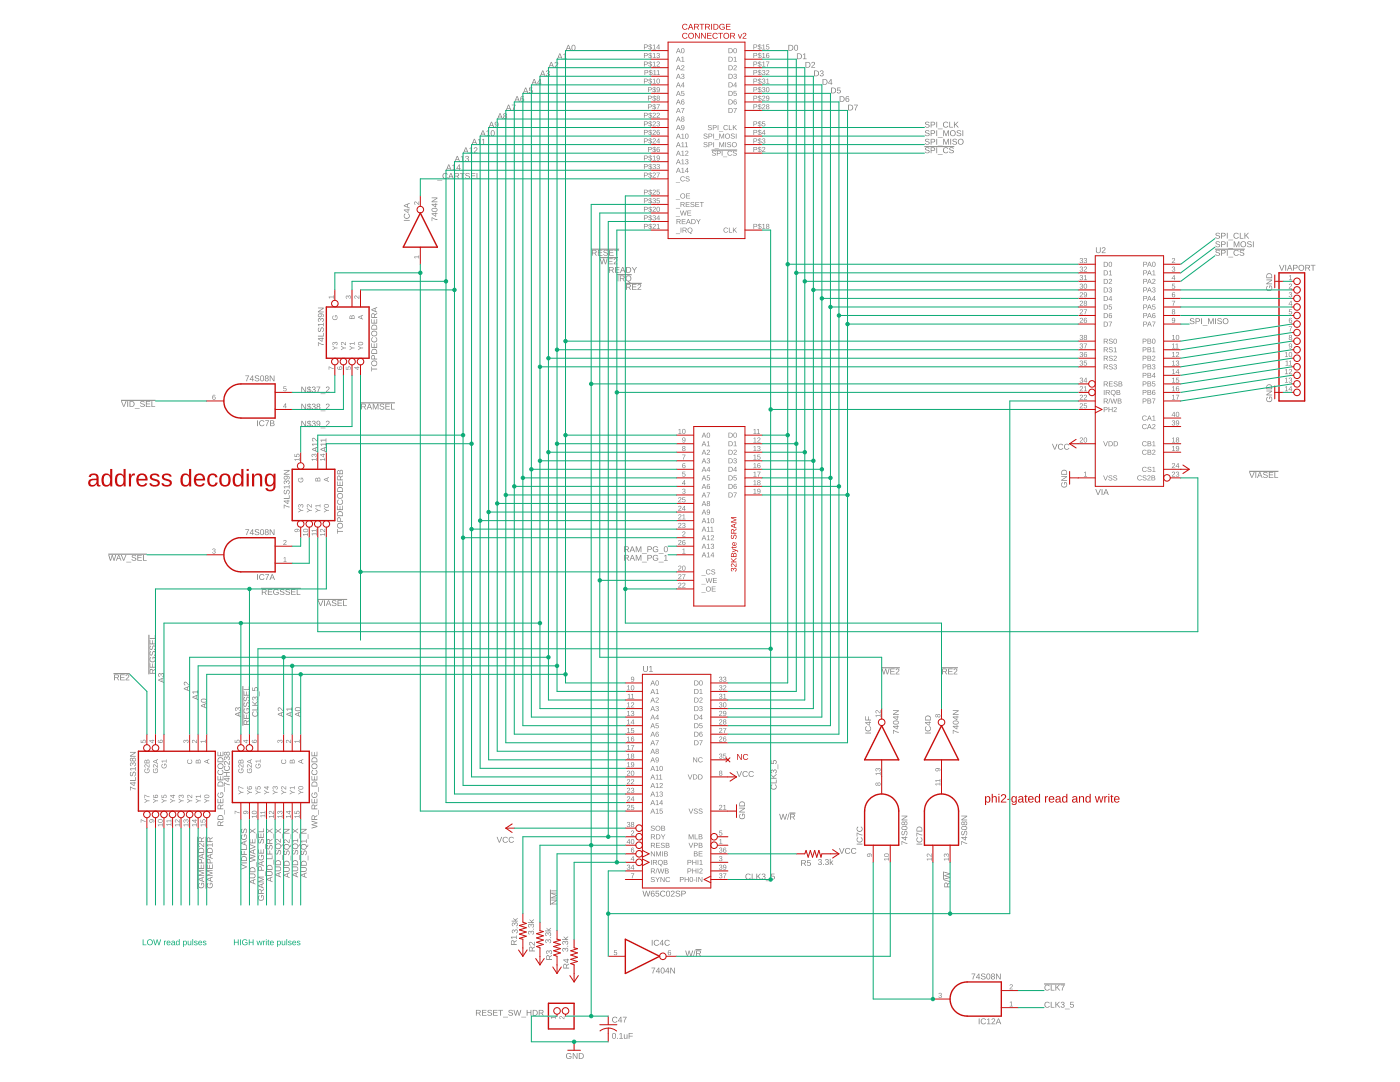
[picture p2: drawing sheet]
<svg xmlns="http://www.w3.org/2000/svg" width="279mm" height="216mm" viewBox="0 0 279 216" stroke-linecap="round" stroke-linejoin="round" font-family="sans-serif">
<g fill="#808080">
<path d="M126 165.8a.34 .34 0 0 1 .5 .1 .34 .34 0 0 1-.2 .5l-.2 .2h.5v.1h-.7l.5-.6a.19 .19 0 0 0-.1-.3 .19 .19 0 0 0-.2 .2h-.2z"/>
<path d="M143.5 165.7h.6v.1h-.4l-.1 .4a.34 .34 0 0 1 .5 .1 .34 .34 0 0 1-.2 .5 .34 .34 0 0 1-.4-.3l.3 .1a.23 .23 0 0 0 .2-.3 .23 .23 0 0 0-.4 0h-.1z"/>
<path d="M143.6 170.9a.29 .29 0 0 1 .5 0 .29 .29 0 0 1-.2 .4 .27 .27 0 0 1 .3 .3 .27 .27 0 0 1-.4 .2l-.3-.2 .3 .1a.18 .18 0 0 0 .2-.2 .18 .18 0 0 0-.2-.1l-.1-.1a.19 .19 0 0 0 .3-.1 .19 .19 0 0 0-.1-.3 .19 .19 0 0 0-.3 .2h-.1z"/>
<path d="M143.6 167.6l.3-.2v.9l.3 .1h-.7l.3-.1v-.7l-.2 .1z"/>
<path d="M125.9 174.3h.7l-.4 .9h-.1v-.2l.3-.6h-.5z"/>
<path d="M82.7 51.2h.8l.1-.2v.6l-.1-.3h-.7l.1 .3h-.1z"/>
<path d="M82.7 40.3a.7 .7 0 0 1 .8 .4v-.5h.1v.7l-.5-.5a.19 .19 0 0 0-.3 0 .19 .19 0 0 0 .1 .3v.2l-.2-.2z"/>
<path d="M234 51.6a.34 .34 0 0 1 .5 .1 .34 .34 0 0 1-.3 .5l-.2 .2h.5v.1h-.6l.4-.6a.19 .19 0 0 0 0-.3 .19 .19 0 0 0-.3 .2l-.1-.1z"/>
<path d="M234 53.3a.29 .29 0 0 1 .4-.1 .29 .29 0 0 1-.1 .5 .27 .27 0 0 1 .2 .3 .27 .27 0 0 1-.3 .2l-.3-.3 .3 .2a.18 .18 0 0 0 .2-.2 .18 .18 0 0 0-.2-.2l-.1-.1a.19 .19 0 0 0 .3-.1 .19 .19 0 0 0-.2-.2 .19 .19 0 0 0-.2 .2l-.1-.1z"/>
<path d="M233.9 56.6h.6v.1h-.5v.3a.34 .34 0 0 1 .5 .2 .34 .34 0 0 1-.2 .4 .34 .34 0 0 1-.4-.2l.3 .1a.23 .23 0 0 0 .2-.3 .23 .23 0 0 0-.4-.1h-.1z"/>
<path d="M233.9 60h.6l-.3 1h-.1v-.2l.3-.7h-.5z"/>
<path d="M216.4 94.3l.3-.2v.9l.2 .1h-.6l.3-.1v-.8l-.2 .2z"/>
<path d="M66.5 63h.1v.1a.39 .39 0 0 0 0 .5 .39 .39 0 0 0 .6 0 .39 .39 0 0 0-.1-.5h-.1v.3h-.2v-.5h.4a.52 .52 0 0 1 .1 .8 .52 .52 0 0 1-.8 .1 .52 .52 0 0 1 0-.8z"/>
<path d="M65.6 59.2h.9l.1-.2v.6l-.1-.3h-.8l.2 .2h-.1z"/>
<path d="M70.8 59.1a.7 .7 0 0 1 .8 .4v-.5h.1v.6l-.6-.4a.19 .19 0 0 0-.3 0 .19 .19 0 0 0 .2 .3v.1l-.3-.2z"/>
<path d="M69.1 59.1l.2-.1 .2 .2a.27 .27 0 0 1 .3-.3 .27 .27 0 0 1 .2 .4l-.3 .3 .2-.3a.18 .18 0 0 0-.2-.2 .18 .18 0 0 0-.1 .2l-.2 .1a.19 .19 0 0 0 0-.3 .19 .19 0 0 0-.3 .1 .19 .19 0 0 0 .2 .3v.1l-.3-.2z"/>
<path d="M69 73.2h.1v.4h.3a.34 .34 0 0 1 .2-.4 .34 .34 0 0 1 .4 .2 .34 .34 0 0 1-.2 .4l.1-.3a.23 .23 0 0 0-.3-.2 .23 .23 0 0 0-.1 .3v.2l-.5-.1z"/>
<path d="M65.6 73.1l1 .4v.1l-.9-.4v.6h-.1z"/>
<path d="M59.6 95.4l.1-.1 .1 .2a.39 .39 0 0 0 0 .5 .39 .39 0 0 0 .6 0 .39 .39 0 0 0-.1-.6h-.2v.3h-.1v-.4h.4a.52 .52 0 0 1 .1 .8 .52 .52 0 0 1-.8 .1 .52 .52 0 0 1-.1-.8z"/>
<path d="M56.6 111.3l.4-.1v.9l.2 .1h-.6l.2-.1v-.8l-.2 .2z"/>
<path d="M56.6 107.8a.34 .34 0 0 1 .6 .2 .34 .34 0 0 1-.3 .4l-.2 .2h.5v.2h-.7l.5-.6a.19 .19 0 0 0-.1-.3 .19 .19 0 0 0-.2 .1h-.2z"/>
<path d="M42.5 109.5a.29 .29 0 0 1 .4 0 .29 .29 0 0 1-.1 .5 .27 .27 0 0 1 .2 .3 .27 .27 0 0 1-.3 .2l-.4-.3 .4 .2a.18 .18 0 0 0 .2-.2 .18 .18 0 0 0-.2-.2l-.1-.1a.19 .19 0 0 0 .3-.1 .19 .19 0 0 0-.2-.3 .19 .19 0 0 0-.2 .2h-.1z"/>
<path d="M46.8 161.8l1 .3v.2l-.8-.4v.5h-.2z"/>
<path d="M46.8 147.7h.2v.4h.3a.34 .34 0 0 1 .1-.5 .34 .34 0 0 1 .5 .2 .34 .34 0 0 1-.3 .5l.1-.4a.23 .23 0 0 0-.3-.1 .23 .23 0 0 0 0 .3v.2l-.6-.1z"/>
<path d="M56.2 151.6l.1-.1 .1 .2a.37 .37 0 0 0 0 .5 .37 .37 0 0 0 .5 0 .37 .37 0 0 0-.1-.6l.1-.1a.51 .51 0 0 1 .1 .8 .51 .51 0 0 1-.7 0 .51 .51 0 0 1-.1-.7z"/>
<path d="M55.4 147.7l.3-.1 .2 .2a.27 .27 0 0 1 .3-.2 .27 .27 0 0 1 .2 .3l-.3 .4 .2-.4a.18 .18 0 0 0-.2-.2 .18 .18 0 0 0-.2 .3h-.1a.19 .19 0 0 0-.1-.2 .19 .19 0 0 0-.2 .1 .19 .19 0 0 0 .1 .2v.2l-.2-.2z"/>
<path d="M57.1 147.7a.7 .7 0 0 1 .9 .4v-.5h.1v.7l-.6-.5a.19 .19 0 0 0-.3 .1 .19 .19 0 0 0 .1 .2v.2l-.2-.2z"/>
<path d="M58.8 147.9h.9l.1-.3v.6l-.1-.2h-.8l.2 .2h-.2z"/>
<path d="M40 147.9h.9l.1-.3v.6l-.1-.2h-.8l.2 .2h-.1z"/>
<path d="M38.4 147.7a.7 .7 0 0 1 .8 .4v-.5h.1v.7l-.6-.5a.19 .19 0 0 0-.3 .1 .19 .19 0 0 0 .2 .2v.2l-.3-.2z"/>
<path d="M37.5 151.6l.1-.1v.2a.37 .37 0 0 0 0 .5 .37 .37 0 0 0 .6 0 .37 .37 0 0 0-.2-.6l.1-.1a.51 .51 0 0 1 .1 .8 .51 .51 0 0 1-.7 0 .51 .51 0 0 1 0-.7z"/>
<path d="M36.7 147.7l.2-.1 .2 .2a.27 .27 0 0 1 .3-.2 .27 .27 0 0 1 .2 .3l-.2 .4 .1-.4a.18 .18 0 0 0-.2-.2 .18 .18 0 0 0-.1 .3h-.2a.19 .19 0 0 0 0-.2 .19 .19 0 0 0-.3 .1 .19 .19 0 0 0 .2 .2v.2l-.3-.2z"/>
<path d="M28.1 147.7h.1v.4h.3a.34 .34 0 0 1 .2-.5 .34 .34 0 0 1 .4 .2 .34 .34 0 0 1-.2 .5l.1-.4a.23 .23 0 0 0-.3-.1 .23 .23 0 0 0-.1 .3v.2l-.5-.1z"/>
<path d="M28.1 163.5l1 .3v.2l-.9-.4v.5h-.1z"/>
<path d="M122.6 189.6h.5v.1h-.4l-.1 .3a.34 .34 0 0 1 .5 .2 .34 .34 0 0 1-.2 .4 .34 .34 0 0 1-.4-.2l.3 .1a.23 .23 0 0 0 .2-.3 .23 .23 0 0 0-.4-.1h-.1z"/>
<path d="M56.6 77.1h.5v.1h-.4v.3a.34 .34 0 0 1 .5 .1 .34 .34 0 0 1-.2 .5 .34 .34 0 0 1-.5-.3l.4 .2a.23 .23 0 0 0 .2-.4 .23 .23 0 0 0-.4 0h-.1z"/>
<path d="M201.5 200l.4-.2v.9l.2 .1h-.6l.3-.1v-.8l-.3 .2z"/>
<path d="M201.6 196.5a.34 .34 0 0 1 .5 .1 .34 .34 0 0 1-.3 .5l-.2 .2h.5v.1h-.6l.4-.6a.19 .19 0 0 0 0-.3 .19 .19 0 0 0-.3 .2h-.1z"/>
<path d="M187.4 198.2a.29 .29 0 0 1 .5 0 .29 .29 0 0 1-.2 .4 .27 .27 0 0 1 .3 .3 .27 .27 0 0 1-.4 .2l-.3-.2 .3 .1a.18 .18 0 0 0 .2-.2 .18 .18 0 0 0-.2-.1l-.1-.1a.19 .19 0 0 0 .3-.1 .19 .19 0 0 0-.1-.3 .19 .19 0 0 0-.3 .2h-.1z"/>
<path d="M86.1 43.4l1.2 .4v.1l-1-.4v.6h-.2zM86.1 42.6h.8l.1-.2v.2h.3v.1h-.3v.5h-.1l-.8-.5zM86.3 42.7l.6 .4v-.4zM86.3 41.6a.54 .54 0 0 1 .7-.1 .54 .54 0 0 1 .2 .7 .54 .54 0 0 1-.8 .1 .54 .54 0 0 1-.1-.7zM86.3 41.8a.45 .45 0 0 0 .4 .3 .45 .45 0 0 0 .5-.3l-.5-.2zM86.1 40.7h.8l.1-.2v.2h.3v.1h-.3v.6h-.1l-.8-.6zM86.3 40.8l.6 .4v-.4zM86.1 39.4h1.2v.2l-1 .6h1v.1h-1.2v-.1l1-.7-1 .1z"/>
<path d="M209.9 88.6h.2l.4 1 .4-1h.1l-.4 1.1h-.2zM211.3 88.7l.6-.1 .3 .2-.2 .1a.43 .43 0 0 0-.6-.1 .43 .43 0 0 0 0 .7 .43 .43 0 0 0 .7-.1h.1a.59 .59 0 0 1-.9 .2 .59 .59 0 0 1 0-.9zM212.5 88.7l.6-.1 .3 .2-.2 .1a.43 .43 0 0 0-.6-.1 .43 .43 0 0 0 0 .7 .43 .43 0 0 0 .7-.1h.1a.59 .59 0 0 1-.9 .2 .59 .59 0 0 1 0-.9z"/>
<path d="M147 153.9h.1l.4 1 .4-1h.2l-.5 1.1h-.2zM148.3 154l.6-.1 .3 .2-.1 .1a.43 .43 0 0 0-.7 0 .43 .43 0 0 0 .1 .6 .43 .43 0 0 0 .6-.1h.1a.59 .59 0 0 1-.9 .2 .59 .59 0 0 1 0-.9zM149.5 154l.6-.1 .3 .2-.1 .1a.43 .43 0 0 0-.7 0 .43 .43 0 0 0 .1 .6 .43 .43 0 0 0 .6-.1h.1a.59 .59 0 0 1-.8 .2 .59 .59 0 0 1-.1-.9z"/>
<path d="M211.9 96.3l.2-.1v.2a.45 .45 0 0 0 0 .6 .45 .45 0 0 0 .7 0 .45 .45 0 0 0-.1-.7h-.2v.4h-.1v-.5h.4a.61 .61 0 0 1 .1 .8 .61 .61 0 0 1-.9 .2 .61 .61 0 0 1-.1-.9zM211.8 95h1.2v.2l-1 .6h1v.1h-1.2v-.1l1-.7h-1zM211.9 93.9a.59 .59 0 0 1 .7-.1 .59 .59 0 0 1 .4 .5v.4h-1.2zM212 94l-.1 .6h.9a.49 .49 0 0 0-.1-.6 .49 .49 0 0 0-.7 0z"/>
<path d="M147.7 162.5l.1-.1v.1a.45 .45 0 0 0 0 .7 .45 .45 0 0 0 .7 0 .45 .45 0 0 0-.1-.7h-.2v.4h-.1v-.5h.4a.61 .61 0 0 1 .1 .8 .61 .61 0 0 1-.8 .1 .61 .61 0 0 1-.1-.8zM147.5 161.2h1.2v.2l-1 .6h1v.1h-1.2v-.2l1-.6h-1zM147.7 160.1a.59 .59 0 0 1 .6-.2 .59 .59 0 0 1 .4 .6v.4h-1.2zM147.8 160.2l-.1 .5h.9a.49 .49 0 0 0-.2-.6 .49 .49 0 0 0-.6 .1z"/>
<path d="M63.5 68.3l1.1 .4v.1l-1-.4v.7h-.1zM63.5 67.5h.7l.1-.2v.2h.3v.1h-.3v.6h-.1l-.7-.5zM63.6 67.6l.6 .4v-.4zM63.5 67h1v-.6h.1v.8h-1.1zM63.6 65.4l.1-.1v.2a.27 .27 0 0 0-.2 .3 .27 .27 0 0 0 .4 .2 .48 .48 0 0 1 .1-.5 .48 .48 0 0 1 .5-.1l.1 .2a.52 .52 0 0 1-.3 .7v-.2a.31 .31 0 0 0 .2-.3 .31 .31 0 0 0-.3-.3l-.2 .5a.29 .29 0 0 1-.3 .2 .29 .29 0 0 1-.2-.2zM63.5 64.7h1v-.3h.1v.7h-.1v-.3h-.9l.2 .3h-.2zM63.5 63.6l.3-.1 .2 .2a.31 .31 0 0 1 .4-.3 .31 .31 0 0 1 .2 .4l-.1 .3-.2 .1 .2-.4a.21 .21 0 0 0-.2-.2 .21 .21 0 0 0-.2 .3l-.1 .1a.22 .22 0 0 0-.2-.3 .22 .22 0 0 0-.3 .1 .22 .22 0 0 0 .3 .3l-.1 .1-.2-.2zM63.6 62.6a.55 .55 0 0 1 .7-.1 .55 .55 0 0 1 .2 .7l-.1 .1v-.2l.1-.3-.4-.1a.38 .38 0 0 1-.1 .5 .38 .38 0 0 1-.5 0 .38 .38 0 0 1 .1-.6zM63.6 62.9a.26 .26 0 0 0 .5 0 .26 .26 0 0 0-.5 0zM63.5 61.4h1.1v.2l-1 .6h1v.1h-1.1v-.2l.9-.6h-.9z"/>
<path d="M56.6 100.7l1.2 .4v.1l-1-.4v.7h-.2zM56.6 99.9h.8l.1-.2v.2h.3v.1h-.3v.6h-.1l-.8-.6zM56.8 100l.6 .4v-.4zM56.6 99.4h1.1v-.6h.1v.7h-1.2zM56.8 97.8l.1-.1v.2a.27 .27 0 0 0-.2 .3 .27 .27 0 0 0 .3 .2 .48 .48 0 0 1 .2-.5 .48 .48 0 0 1 .5-.1l.1 .2a.52 .52 0 0 1-.3 .7v-.2a.31 .31 0 0 0 .2-.3 .31 .31 0 0 0-.3-.3l-.2 .5a.29 .29 0 0 1-.3 .2 .29 .29 0 0 1-.3-.2zM56.6 97.1h1.1v-.3h.1v.7h-.1v-.3h-.9l.2 .3h-.2zM56.7 96l.3-.1 .2 .2a.31 .31 0 0 1 .4-.3 .31 .31 0 0 1 .2 .4l-.1 .3-.2 .1 .2-.4a.21 .21 0 0 0-.3-.2 .21 .21 0 0 0-.1 .3l-.2 .1a.22 .22 0 0 0-.1-.4 .22 .22 0 0 0-.3 .2 .22 .22 0 0 0 .2 .3v.1l-.3-.2zM56.8 95a.55 .55 0 0 1 .7-.1 .55 .55 0 0 1 .2 .7l-.1 .1-.1-.2 .2-.3-.5-.1a.38 .38 0 0 1 0 .5 .38 .38 0 0 1-.5 0 .38 .38 0 0 1 .1-.6zM56.8 95.3a.26 .26 0 0 0 .5 0 .26 .26 0 0 0-.5 0zM56.6 93.8h1.2v.2l-1 .6h1v.1h-1.2v-.2l1-.6h-1z"/>
<path d="M48.9 105.6h.8l-.4 1.2h-.1v-.3l.4-.8h-.7zM50.4 105.6h.1v.8h.2l-.2 .1v.3h-.1v-.3h-.6zM50.4 105.8l-.4 .6h.4zM51 105.7l.5-.1 .2 .3h-.1a.27 .27 0 0 0-.3-.2 .27 .27 0 0 0-.2 .3 .48 .48 0 0 1 .5 .2 .48 .48 0 0 1 0 .5l-.1 .1a.52 .52 0 0 1-.7-.3h.1a.31 .31 0 0 0 .4 .2 .31 .31 0 0 0 .3-.4l-.6-.1a.28 .28 0 0 1-.1-.2 .28 .28 0 0 1 .1-.3zM52 105.7a.54 .54 0 0 1 .7 .2 .54 .54 0 0 1-.1 .7 .54 .54 0 0 1-.7-.1 .54 .54 0 0 1 .1-.8zM52.2 105.7a.5 .5 0 0 0-.2 .6 .5 .5 0 0 0 .4 .3 .5 .5 0 0 0 .2-.5 .5 .5 0 0 0-.4-.4zM53 105.7a.34 .34 0 0 1 .5-.1 .34 .34 0 0 1-.1 .6 .33 .33 0 0 1 .1 .5 .33 .33 0 0 1-.5 0 .33 .33 0 0 1 .1-.5l-.2-.2zM53 105.9a.21 .21 0 0 0 .4 0 .21 .21 0 0 0-.4 0zM53 106.5a.25 .25 0 0 0 .5 0 .25 .25 0 0 0-.5 0zM53.8 105.6h.2l.6 1v-1h.2v1.2h-.2l-.6-1v1h-.2z"/>
<path d="M44.7 156.1l1.2 .4v.2l-1.1-.4v.6h-.1zM44.7 155.3h.8l.1-.1v.1h.3v.2h-.3v.5h-.1l-.8-.5zM44.9 155.5l.6 .4v-.4zM44.7 154h1.2v.2h-.6v.6h.6v.2h-1.2v-.2h.5v-.6h-.5zM44.8 152.9l.2-.1v.1a.43 .43 0 0 0 0 .7 .43 .43 0 0 0 .6-.1 .43 .43 0 0 0-.1-.6l.1-.1a.58 .58 0 0 1 .1 .8 .58 .58 0 0 1-.8 .1 .58 .58 0 0 1-.1-.8zM44.8 152a.81 .81 0 0 1 .9 .5v-.6h.2v.7l-.7-.5a.23 .23 0 0 0-.4 0 .23 .23 0 0 0 .2 .4v.1l-.3-.2zM44.8 151h.3l.2 .2a.31 .31 0 0 1 .3-.3 .31 .31 0 0 1 .3 .4l-.1 .3-.2 .1 .1-.4a.21 .21 0 0 0-.2-.2 .21 .21 0 0 0-.2 .3h-.1a.22 .22 0 0 0-.1-.3 .22 .22 0 0 0-.3 .2 .22 .22 0 0 0 .2 .2v.2l-.3-.2zM44.8 150.1l.3-.1 .1 .2a.33 .33 0 0 1 .5-.1 .33 .33 0 0 1 0 .5 .33 .33 0 0 1-.5-.1 .34 .34 0 0 1-.5 .1 .34 .34 0 0 1 .1-.5zM44.8 150.4a.21 .21 0 0 0 .4 0 .21 .21 0 0 0-.4 0zM45.3 150.4a.25 .25 0 0 0 .5 0 .25 .25 0 0 0-.5 0z"/>
<path d="M25.9 157l1.2 .4v.1l-1-.4v.6h-.2zM25.9 156.2h.8l.1-.2v.2h.3v.1h-.3v.5h-.1l-.8-.5zM26.1 156.3l.6 .4v-.4zM25.9 155.7h1.1v-.6h.1v.7h-1.2zM26.1 154.1l.1-.1v.2a.27 .27 0 0 0-.2 .3 .27 .27 0 0 0 .3 .2 .48 .48 0 0 1 .2-.5 .48 .48 0 0 1 .5-.1l.1 .2a.52 .52 0 0 1-.3 .6v-.1a.31 .31 0 0 0 .2-.4 .31 .31 0 0 0-.3-.2l-.2 .5a.29 .29 0 0 1-.3 .2 .29 .29 0 0 1-.3-.3zM25.9 153.3h1.1v-.2h.1v.7h-.1v-.3h-.9l.2 .2h-.2zM26 152.2h.3l.2 .2a.31 .31 0 0 1 .4-.3 .31 .31 0 0 1 .2 .4l-.1 .3-.2 .1 .2-.4a.21 .21 0 0 0-.2-.2 .21 .21 0 0 0-.2 .2l-.2 .1a.22 .22 0 0 0-.1-.3 .22 .22 0 0 0-.3 .2 .22 .22 0 0 0 .2 .2v.2l-.3-.2zM26 151.3l.3-.1 .2 .2a.33 .33 0 0 1 .5-.1 .33 .33 0 0 1 0 .5 .33 .33 0 0 1-.5-.1 .34 .34 0 0 1-.5 .1 .34 .34 0 0 1 0-.5zM26 151.6a.21 .21 0 0 0 .4 0 .21 .21 0 0 0-.4 0zM26.5 151.6a.25 .25 0 0 0 .5 0 .25 .25 0 0 0-.5 0zM25.9 150h1.2v.2l-1 .6h1v.2h-1.2v-.2l1-.6h-1z"/>
<path d="M102.2 185.6l.4-.1 .1 .2a.31 .31 0 0 1 .4-.3 .31 .31 0 0 1 .2 .4v.3l-.3 .1 .2-.4a.21 .21 0 0 0-.2-.2 .21 .21 0 0 0-.2 .3l-.1 .1a.22 .22 0 0 0-.1-.4 .22 .22 0 0 0-.3 .2 .22 .22 0 0 0 .2 .3l-.1 .1-.2-.2zM103.1 185.1h.2v.1h-.2zM102.2 184.2l.4-.1 .1 .2a.31 .31 0 0 1 .4-.3 .31 .31 0 0 1 .2 .4v.3l-.3 .2 .2-.5a.21 .21 0 0 0-.2-.2 .21 .21 0 0 0-.2 .3l-.1 .1a.22 .22 0 0 0-.1-.3 .22 .22 0 0 0-.3 .1 .22 .22 0 0 0 .2 .3l-.1 .1-.2-.2zM102.4 183.2l.4 .3 .5-.4v.2l-.4 .3 .4 .1v.2h-1.2v-.2h.8l-.5-.4z"/>
<path d="M105.5 185.8h.3l.2 .2a.31 .31 0 0 1 .3-.3 .31 .31 0 0 1 .3 .4l-.1 .3-.2 .1 .2-.4a.21 .21 0 0 0-.3-.2 .21 .21 0 0 0-.2 .2l-.1 .1a.22 .22 0 0 0-.1-.3 .22 .22 0 0 0-.3 .2 .22 .22 0 0 0 .2 .2v.2l-.3-.3zM106.4 185.3h.2v.2h-.2zM105.5 184.4h.3l.2 .2a.31 .31 0 0 1 .3-.3 .31 .31 0 0 1 .3 .4l-.1 .3-.2 .1 .2-.4a.21 .21 0 0 0-.3-.2 .21 .21 0 0 0-.2 .2l-.1 .1a.22 .22 0 0 0-.1-.3 .22 .22 0 0 0-.3 .2 .22 .22 0 0 0 .2 .2v.2l-.3-.2zM105.7 183.4l.4 .4 .5-.4v.2l-.4 .3 .4 .1v.1h-1.3v-.1h.8l-.4-.4z"/>
<path d="M122.2 206.3a.54 .54 0 0 1 .7 .1 .54 .54 0 0 1-.1 .7 .54 .54 0 0 1-.7-.1 .54 .54 0 0 1 .1-.7zM122.4 206.3a.5 .5 0 0 0-.2 .5 .5 .5 0 0 0 .5 .3 .5 .5 0 0 0 .1-.5 .5 .5 0 0 0-.4-.3zM123.2 207.1h.1v.2h-.1zM123.6 206.3l.4-.2v1.1h.3v.1h-.7v-.1h.3v-.9l-.3 .2zM124.5 206.4h.2v.6a.21 .21 0 0 0 .2 .2 .21 .21 0 0 0 .2-.3v-.5h.1v.9h-.1v-.2a.3 .3 0 0 1-.4 .2 .3 .3 0 0 1-.2-.3zM125.5 206.1h.8v.2h-.7v.4h.7v.1h-.7v.5h-.1z"/>
<path d="M113.1 210.3l.6-.2 .3 .3h-.1a.45 .45 0 0 0-.7 .1 .45 .45 0 0 0 .1 .6 .45 .45 0 0 0 .6-.1v-.2h-.3v-.1h.4v.4a.63 .63 0 0 1-.9 .1 .63 .63 0 0 1 0-.9zM114.3 210.1h.2l.6 1v-1h.1v1.2h-.1l-.7-1v1h-.1zM115.5 210.1h.4a.58 .58 0 0 1 .6 .6 .58 .58 0 0 1-.6 .6h-.4zM115.7 210.3v.9a.49 .49 0 0 0 .7-.5 .49 .49 0 0 0-.7-.4z"/>
<path d="M108.9 187.5h.3l.2 .2a.31 .31 0 0 1 .4-.3 .31 .31 0 0 1 .2 .4l-.1 .3-.2 .1 .2-.4a.21 .21 0 0 0-.3-.2 .21 .21 0 0 0-.2 .2l-.1 .1a.22 .22 0 0 0-.1-.3 .22 .22 0 0 0-.3 .2 .22 .22 0 0 0 .2 .2v.2l-.3-.2zM109.8 187h.2v.2h-.2zM108.9 186.1h.3l.2 .2a.31 .31 0 0 1 .4-.3 .31 .31 0 0 1 .2 .4l-.1 .3-.2 .1 .2-.4a.21 .21 0 0 0-.3-.2 .21 .21 0 0 0-.2 .3h-.1a.22 .22 0 0 0-.1-.3 .22 .22 0 0 0-.3 .2 .22 .22 0 0 0 .2 .2v.2l-.3-.2zM109.1 185.1l.4 .4 .5-.4v.2l-.4 .3 .4 .1v.1h-1.2v-.1h.7l-.4-.4z"/>
<path d="M112.3 189.2h.3l.2 .2a.31 .31 0 0 1 .4-.3 .31 .31 0 0 1 .2 .4l-.1 .3-.2 .1 .2-.4a.21 .21 0 0 0-.3-.2 .21 .21 0 0 0-.1 .3h-.2a.22 .22 0 0 0-.1-.3 .22 .22 0 0 0-.3 .2 .22 .22 0 0 0 .2 .2v.2l-.3-.2zM113.2 188.7h.2v.2h-.2zM112.3 187.9l.3-.1 .2 .2a.31 .31 0 0 1 .4-.3 .31 .31 0 0 1 .2 .4l-.1 .3-.2 .1 .2-.4a.21 .21 0 0 0-.3-.2 .21 .21 0 0 0-.1 .3h-.2a.22 .22 0 0 0-.1-.3 .22 .22 0 0 0-.3 .2 .22 .22 0 0 0 .2 .2v.2l-.3-.2zM112.5 186.8l.4 .4 .5-.4v.2l-.4 .3 .4 .1v.1h-1.2v-.1h.7l-.4-.4z"/>
<path d="M130 193.1h.8l-.4 1.1h-.2l.1-.3 .3-.7h-.6zM131.4 193.1h.2v.8h.1l-.1 .1v.2h-.2v-.2h-.5zM131.4 193.3l-.4 .6h.4zM131.9 193.2a.54 .54 0 0 1 .7 .2 .54 .54 0 0 1-.1 .7 .54 .54 0 0 1-.7-.2 .54 .54 0 0 1 .1-.7zM132.1 193.2a.5 .5 0 0 0-.1 .5 .5 .5 0 0 0 .4 .4 .5 .5 0 0 0 .1-.5 .5 .5 0 0 0-.4-.4zM133.3 193.1h.1v.8h.2l-.2 .1v.2h-.1v-.2h-.6zM133.3 193.3l-.4 .6h.4zM133.8 193.1h.2l.6 1v-1h.1v1.1h-.2l-.6-.9v.9h-.1z"/>
<path d="M48.9 74.9h.8l-.4 1.2h-.1v-.3l.4-.7h-.7zM50.4 74.9h.1v.8h.2l-.2 .1v.3h-.1v-.3h-.6zM50.4 75.1l-.4 .6h.4zM51 75l.5-.1 .2 .3h-.1a.27 .27 0 0 0-.3-.2 .27 .27 0 0 0-.2 .3 .48 .48 0 0 1 .5 .2 .48 .48 0 0 1 0 .5l-.1 .1a.52 .52 0 0 1-.7-.3h.1a.31 .31 0 0 0 .4 .2 .31 .31 0 0 0 .3-.4l-.6-.1a.28 .28 0 0 1-.1-.2 .28 .28 0 0 1 .1-.3zM52 75.1a.54 .54 0 0 1 .7 .1 .54 .54 0 0 1-.1 .7 .54 .54 0 0 1-.7-.1 .54 .54 0 0 1 .1-.7zM52.2 75.1a.5 .5 0 0 0-.2 .5 .5 .5 0 0 0 .4 .3 .5 .5 0 0 0 .2-.5 .5 .5 0 0 0-.4-.3zM53 75a.34 .34 0 0 1 .5-.1 .34 .34 0 0 1-.1 .6 .33 .33 0 0 1 .1 .5 .33 .33 0 0 1-.5 0 .33 .33 0 0 1 .1-.5l-.2-.2zM53 75.2a.21 .21 0 0 0 .4 0 .21 .21 0 0 0-.4 0zM53 75.8a.25 .25 0 0 0 .5 0 .25 .25 0 0 0-.5 0zM53.8 74.9h.2l.6 1v-1h.2v1.2h-.2l-.6-1v1h-.2z"/>
<path d="M179.9 167.8l1.2 .4v.2l-1-.4v.6h-.2zM179.9 167h.8l.1-.1v.1h.3v.2h-.3v.5h-.1l-.8-.5zM180.1 167.2l.6 .4v-.4zM180 165.8h.2v.1a.27 .27 0 0 0-.2 .4 .27 .27 0 0 0 .3 .2 .48 .48 0 0 1 .2-.5 .48 .48 0 0 1 .5-.1l.1 .1a.52 .52 0 0 1-.3 .7v-.1a.31 .31 0 0 0 .2-.4 .31 .31 0 0 0-.4-.2l-.1 .5a.29 .29 0 0 1-.3 .2 .29 .29 0 0 1-.3-.3zM180.1 164.9a.54 .54 0 0 1 .7-.1 .54 .54 0 0 1 .1 .7 .54 .54 0 0 1-.7 .1 .54 .54 0 0 1-.1-.7zM180.1 165.1a.45 .45 0 0 0 .4 .4 .45 .45 0 0 0 .4-.4l-.4-.1zM180 164l.3-.1 .2 .2a.33 .33 0 0 1 .5-.1 .33 .33 0 0 1 0 .5 .33 .33 0 0 1-.5 0 .34 .34 0 0 1-.6 .1 .34 .34 0 0 1 .1-.6zM180 164.3a.21 .21 0 0 0 .4 0 .21 .21 0 0 0-.4 0zM180.5 164.3a.25 .25 0 0 0 .5 0 .25 .25 0 0 0-.5 0zM179.9 162.8h1.2v.1l-1 .7h1v.1h-1.2v-.2l1-.6h-1z"/>
<path d="M99.1 167h.2l.4 1 .3-1h.2l-.5 1.1h-.1zM100.5 167.1l.5-.1 .4 .3h-.2a.43 .43 0 0 0-.6 0 .43 .43 0 0 0 0 .6 .43 .43 0 0 0 .6-.1l.2 .1a.59 .59 0 0 1-.9 .1 .59 .59 0 0 1 0-.9zM101.7 167.1l.5-.1 .4 .3h-.2a.43 .43 0 0 0-.6 0 .43 .43 0 0 0 0 .6 .43 .43 0 0 0 .6-.1l.2 .1a.59 .59 0 0 1-.9 .1 .59 .59 0 0 1 0-.9z"/>
<path d="M163.4 171.5a.33 .33 0 0 1 .5 0 .33 .33 0 0 1-.1 .5 .31 .31 0 0 1 .2 .4 .31 .31 0 0 1-.4 .2l-.2-.1-.2-.2 .4 .2a.21 .21 0 0 0 .3-.3 .21 .21 0 0 0-.3-.1l-.1-.2a.22 .22 0 0 0 .3-.1 .22 .22 0 0 0-.1-.3 .22 .22 0 0 0-.3 .2h-.1zM164.3 172.4h.1v.2h-.1zM164.8 171.5a.33 .33 0 0 1 .5 0 .33 .33 0 0 1-.2 .5 .31 .31 0 0 1 .3 .4 .31 .31 0 0 1-.4 .2l-.2-.1-.2-.2 .4 .2a.21 .21 0 0 0 .3-.3 .21 .21 0 0 0-.3-.1l-.1-.2a.22 .22 0 0 0 .3-.1 .22 .22 0 0 0-.1-.3 .22 .22 0 0 0-.3 .2h-.2zM165.6 171.4h.2v.7l.3-.4h.2l-.3 .4 .3 .5h-.1l-.3-.4-.1 .4h-.2z"/>
<path d="M167.4 169.2h.2l.4 1 .4-1h.1l-.4 1.2h-.2zM168.8 169.4l.6-.2 .3 .3h-.2a.43 .43 0 0 0-.6 0 .43 .43 0 0 0 0 .6 .43 .43 0 0 0 .7-.1l.1 .1a.59 .59 0 0 1-.9 .2 .59 .59 0 0 1 0-.9zM170 169.4l.6-.2 .3 .3h-.2a.43 .43 0 0 0-.6 0 .43 .43 0 0 0 0 .6 .43 .43 0 0 0 .7-.1l.1 .1a.59 .59 0 0 1-.9 .2 .59 .59 0 0 1 0-.9z"/>
<path d="M190.2 145.7l1.1 .3v.2l-1-.4v.6h-.1zM190.2 144.8h.7l.1-.1v.1h.3v.2h-.3v.5h-.1l-.7-.5zM190.3 145l.6 .4v-.4zM190.3 143.9a.54 .54 0 0 1 .7-.1 .54 .54 0 0 1 .2 .7 .54 .54 0 0 1-.7 .1 .54 .54 0 0 1-.2-.7zM190.3 144.1a.45 .45 0 0 0 .4 .3 .45 .45 0 0 0 .5-.3l-.5-.2zM190.2 143h.7l.1-.2v.2h.3v.1h-.3v.6h-.1l-.7-.6zM190.3 143.1l.6 .4v-.4zM190.2 141.7h1.1v.2l-1 .6h1v.1h-1.1v-.1l.9-.7h-.9z"/>
<path d="M178.2 145.7l1.2 .3v.2l-1.1-.4v.6h-.1zM178.2 144.8h.8l.1-.1v.1h.3v.2h-.3v.5h-.1l-.8-.5zM178.4 145l.6 .4v-.4zM178.4 143.9a.54 .54 0 0 1 .7-.1 .54 .54 0 0 1 .1 .7 .54 .54 0 0 1-.7 .1 .54 .54 0 0 1-.1-.7zM178.4 144.1a.45 .45 0 0 0 .4 .3 .45 .45 0 0 0 .4-.3l-.4-.2zM178.2 143h.8l.1-.2v.2h.3v.1h-.3v.6h-.1l-.8-.6zM178.4 143.1l.6 .4v-.4zM178.2 141.7h1.2v.2l-1 .6h1v.1h-1.2v-.1l1-.7h-1z"/>
<path d="M191.9 167.8l1.1 .4v.2l-1-.4v.6h-.1zM191.9 167h.7l.2-.1v.1h.2v.2h-.2v.5h-.2l-.7-.5zM192 167.2l.6 .4v-.4zM192 165.8h.1v.1a.27 .27 0 0 0-.2 .4 .27 .27 0 0 0 .4 .2 .48 .48 0 0 1 .1-.5 .48 .48 0 0 1 .5-.1l.1 .1a.52 .52 0 0 1-.3 .7v-.1a.31 .31 0 0 0 .2-.4 .31 .31 0 0 0-.3-.2l-.2 .5a.29 .29 0 0 1-.3 .2 .29 .29 0 0 1-.2-.3zM192 164.9a.54 .54 0 0 1 .7-.1 .54 .54 0 0 1 .2 .7 .54 .54 0 0 1-.7 .1 .54 .54 0 0 1-.2-.7zM192 165.1a.45 .45 0 0 0 .4 .4 .45 .45 0 0 0 .5-.4l-.5-.1zM191.9 164l.3-.1 .2 .2a.33 .33 0 0 1 .5-.1 .33 .33 0 0 1 0 .5 .33 .33 0 0 1-.5 0 .34 .34 0 0 1-.5 .1 .34 .34 0 0 1 0-.6zM191.9 164.3a.25 .25 0 0 0 .5 0 .25 .25 0 0 0-.5 0zM192.5 164.3a.24 .24 0 0 0 .4 0 .24 .24 0 0 0-.4 0zM191.9 162.8h1.1v.1l-1 .7h1v.1h-1.1v-.2l.9-.6h-.9z"/>
<path d="M193.9 194.3h.7l-.3 1.1h-.2v-.3l.4-.7h-.6zM195.3 194.3h.1v.7h.2l-.2 .2v.2h-.1v-.2h-.5zM195.3 194.4l-.4 .6h.4zM195.9 194.3h.5l.3 .2h-.2a.27 .27 0 0 0-.3-.2 .27 .27 0 0 0-.2 .4 .48 .48 0 0 1 .5 .1 .48 .48 0 0 1 .1 .6h-.2a.52 .52 0 0 1-.7-.3h.2a.31 .31 0 0 0 .3 .3 .31 .31 0 0 0 .3-.4l-.5-.2a.28 .28 0 0 1-.2-.2 .28 .28 0 0 1 .1-.3zM196.9 194.4a.54 .54 0 0 1 .7 .2 .54 .54 0 0 1-.1 .7 .54 .54 0 0 1-.7-.2 .54 .54 0 0 1 .1-.7zM197.1 194.4a.5 .5 0 0 0-.2 .5 .5 .5 0 0 0 .5 .4 .5 .5 0 0 0 .1-.5 .5 .5 0 0 0-.4-.4zM197.9 194.3a.34 .34 0 0 1 .5 0 .34 .34 0 0 1-.1 .5 .33 .33 0 0 1 .1 .5 .33 .33 0 0 1-.5 0 .33 .33 0 0 1 .1-.5l-.2-.2zM198 194.6a.21 .21 0 0 0 .4 0 .21 .21 0 0 0-.4 0zM197.9 195.1a.25 .25 0 0 0 .5 0 .25 .25 0 0 0-.5 0zM198.8 194.3h.2l.6 1v-1h.1v1.1h-.2l-.6-1v1h-.1z"/>
<path d="M252.9 57.1l.1-.1v.2a.45 .45 0 0 0 0 .6 .45 .45 0 0 0 .7 0 .45 .45 0 0 0-.1-.7h-.2v.4h-.1v-.5h.4a.61 .61 0 0 1 .1 .8 .61 .61 0 0 1-.8 .1 .61 .61 0 0 1-.1-.8zM252.7 55.8h1.2v.2l-1 .6h1v.1h-1.2v-.2l1-.6h-1zM252.9 54.7a.59 .59 0 0 1 .6-.1 .59 .59 0 0 1 .4 .5v.4h-1.2zM253 54.8l-.1 .6h.9a.49 .49 0 0 0-.2-.6 .49 .49 0 0 0-.6 0z"/>
<path d="M252.9 79.2h.1v.1a.45 .45 0 0 0 0 .7 .45 .45 0 0 0 .7-.1 .45 .45 0 0 0-.1-.6h-.2v.3h-.1v-.5h.4a.61 .61 0 0 1 .1 .9 .61 .61 0 0 1-.8 .1 .61 .61 0 0 1-.1-.9zM252.7 78h1.2v.1l-1 .7 1-.1v.2h-1.2v-.2l1-.6h-1zM252.9 76.8a.59 .59 0 0 1 .6-.1 .59 .59 0 0 1 .4 .5v.5h-1.2zM253 77l-.1 .5h.9a.49 .49 0 0 0-.2-.6 .49 .49 0 0 0-.6 .1z"/>
<path d="M130.2 135.8h.1l.4 1h-.1l-.1-.3h-.5l-.1 .3h-.1zM130.3 135.9l-.2 .5h.4zM130.9 135.9l.1-.1a.48 .48 0 0 1 .5 .5 .48 .48 0 0 1-.5 .5l-.2-.3zM131 135.9a.43 .43 0 0 0-.1 .4 .43 .43 0 0 0 .3 .4 .43 .43 0 0 0 .2-.5 .43 .43 0 0 0-.4-.3z"/>
<path d="M126 135.1l.1-.1a.46 .46 0 0 1 .5 .6 .46 .46 0 0 1-.6 .3l.1-.1 .2 .1 .2-.3a.32 .32 0 0 1-.5 0 .32 .32 0 0 1 0-.5zM126 135.4a.22 .22 0 0 0 .4 0 .22 .22 0 0 0-.4 0z"/>
<path d="M130.2 137.5h.1l.4 1h-.1l-.1-.3h-.5l-.1 .3h-.1zM130.3 137.6l-.2 .5h.4zM130.9 137.7l.3-.2v.9l.3 .1h-.6l.2-.1v-.8l-.2 .2z"/>
<path d="M125.2 136.9l.3-.2v.9l.3 .1h-.7l.3-.1v-.7l-.2 .1zM126 136.9l.1-.1a.48 .48 0 0 1 .5 .4 .48 .48 0 0 1-.5 .5l-.2-.2zM126.1 136.9a.43 .43 0 0 0-.1 .4 .43 .43 0 0 0 .3 .3 .43 .43 0 0 0 .2-.4 .43 .43 0 0 0-.4-.3z"/>
<path d="M130.2 139.2h.1l.4 1h-.1l-.1-.3h-.5l-.1 .3h-.1zM130.3 139.3l-.2 .5h.4zM130.9 139.3a.34 .34 0 0 1 .5 .1 .34 .34 0 0 1-.2 .5l-.2 .2h.5v.1h-.7l.5-.6a.19 .19 0 0 0-.1-.3 .19 .19 0 0 0-.2 .2l-.2-.1z"/>
<path d="M125.3 138.6l.3-.1v.8l.3 .1h-.6l.2-.1v-.7l-.2 .1zM126 138.6l.3-.1v.8l.3 .1h-.7l.3-.1v-.7l-.2 .1z"/>
<path d="M130.2 140.9h.1l.4 1h-.1l-.1-.3h-.5l-.1 .3h-.1zM130.3 141l-.2 .5h.4zM130.9 141a.29 .29 0 0 1 .5-.1 .29 .29 0 0 1-.2 .5 .27 .27 0 0 1 .3 .3 .27 .27 0 0 1-.4 .2l-.3-.3 .3 .2a.18 .18 0 0 0 .2-.2 .18 .18 0 0 0-.2-.2l-.1-.1a.19 .19 0 0 0 .3-.1 .19 .19 0 0 0-.1-.2 .19 .19 0 0 0-.3 .2l-.1-.1z"/>
<path d="M125.2 140.3l.3-.1v.8l.3 .1h-.7l.3-.1v-.7l-.2 .1zM126 140.2a.34 .34 0 0 1 .5 .2 .34 .34 0 0 1-.3 .4l-.1 .2h.5v.1h-.7l.5-.5a.19 .19 0 0 0-.1-.3 .19 .19 0 0 0-.3 .1h-.1z"/>
<path d="M130.2 142.6h.1l.4 1h-.1l-.1-.3h-.5l-.1 .3h-.1zM130.3 142.7l-.2 .5h.4zM131.2 142.6h.2v.7h.1l-.1 .3h-.2v-.2h-.4zM131.2 142.8l-.3 .5h.3z"/>
<path d="M125.2 142l.3-.1v.8l.3 .2h-.7l.3-.2v-.7l-.2 .1zM126 141.9a.29 .29 0 0 1 .5 0 .29 .29 0 0 1-.2 .4 .27 .27 0 0 1 .3 .4 .27 .27 0 0 1-.4 .2l-.3-.3 .3 .2a.18 .18 0 0 0 .2-.2 .18 .18 0 0 0-.2-.2l-.1-.1a.19 .19 0 0 0 .3-.1 .19 .19 0 0 0-.1-.3 .19 .19 0 0 0-.3 .2h-.1z"/>
<path d="M130.2 144.3h.1l.4 1h-.1l-.1-.3h-.5l-.1 .3h-.1zM130.3 144.4l-.2 .5h.4zM130.9 144.3h.5v.1h-.4v.3a.34 .34 0 0 1 .4 .2 .34 .34 0 0 1-.2 .5 .34 .34 0 0 1-.4-.3l.3 .1a.23 .23 0 0 0 .2-.3 .23 .23 0 0 0-.3-.1h-.2z"/>
<path d="M125.2 143.7l.3-.1v.8l.3 .2h-.7l.3-.2v-.7l-.2 .1zM126.3 143.6h.2v.6h.1l-.1 .4h-.2v-.3h-.4zM126.3 143.7l-.3 .5h.3z"/>
<path d="M130.2 146h.1l.4 1h-.1l-.1-.3h-.5l-.1 .3h-.1zM130.3 146.1l-.2 .5h.4zM130.9 146.1l.3-.1 .3 .2-.4-.1-.2 .4a.34 .34 0 0 1 .6 .1 .34 .34 0 0 1-.2 .5 .34 .34 0 0 1-.5-.4zM130.9 146.7a.25 .25 0 0 0 .5 0 .25 .25 0 0 0-.5 0z"/>
<path d="M125.2 145.4l.3-.1v.9l.3 .1h-.7l.3-.1v-.8l-.2 .2zM126 145.3h.5v.1h-.4v.3a.34 .34 0 0 1 .4 .1 .34 .34 0 0 1-.2 .5 .34 .34 0 0 1-.4-.3l.3 .2a.23 .23 0 0 0 .2-.4 .23 .23 0 0 0-.4 0h-.1z"/>
<path d="M130.2 147.7h.1l.4 1h-.1l-.1-.3h-.5l-.1 .3h-.1zM130.3 147.8l-.2 .5h.4zM130.8 147.7h.7l-.4 1h-.1v-.2l.4-.7h-.6z"/>
<path d="M125.2 147.1l.3-.1v.9l.3 .1h-.7l.3-.1v-.8l-.2 .2zM126 147.1l.3-.1 .2 .2-.3-.1-.2 .4a.34 .34 0 0 1 .6 0 .34 .34 0 0 1-.2 .5 .34 .34 0 0 1-.5-.3zM126 147.6a.21 .21 0 0 0 .4 0 .21 .21 0 0 0-.4 0z"/>
<path d="M130.2 149.4h.1l.4 1h-.1l-.1-.3h-.5l-.1 .3h-.1zM130.3 149.5l-.2 .5h.4zM130.9 149.5a.29 .29 0 0 1 .5-.1 .29 .29 0 0 1-.1 .5 .29 .29 0 0 1 .1 .4 .29 .29 0 0 1-.5 0 .29 .29 0 0 1 .1-.4l-.2-.2zM131 149.7a.18 .18 0 0 0 .3 0 .18 .18 0 0 0-.3 0zM130.9 150.2a.25 .25 0 0 0 .5 0 .25 .25 0 0 0-.5 0z"/>
<path d="M125.2 148.8l.3-.1v.9l.3 .1h-.7l.3-.1v-.8l-.2 .2zM125.9 148.7h.7l-.4 1h-.1v-.2l.3-.7h-.5z"/>
<path d="M130.2 151.1h.1l.4 1h-.1l-.1-.3h-.5l-.1 .3h-.1zM130.3 151.2l-.2 .5h.4zM130.9 151.2l.1-.1a.46 .46 0 0 1 .5 .6 .46 .46 0 0 1-.6 .3l.1-.1 .2 .1 .2-.4a.32 .32 0 0 1-.5 .1 .32 .32 0 0 1 0-.5zM130.9 151.5a.22 .22 0 0 0 .4 0 .22 .22 0 0 0-.4 0z"/>
<path d="M125.2 150.5l.3-.1v.9l.3 .1h-.7l.3-.1v-.8l-.2 .2zM126 150.4a.29 .29 0 0 1 .5 0 .29 .29 0 0 1-.1 .5 .29 .29 0 0 1 .1 .4 .29 .29 0 0 1-.5 0 .29 .29 0 0 1 .1-.4l-.2-.2zM126.1 150.6a.18 .18 0 0 0 .3 0 .18 .18 0 0 0-.3 0zM126 151.1a.21 .21 0 0 0 .4 0 .21 .21 0 0 0-.4 0z"/>
<path d="M130.2 152.8h.1l.4 1h-.1l-.1-.3h-.5l-.1 .3h-.1zM130.3 152.9l-.2 .5h.4zM130.9 153l.3-.2v.9l.3 .1h-.6l.2-.1v-.7l-.2 .1zM131.7 153l.1-.1a.48 .48 0 0 1 .5 .4 .48 .48 0 0 1-.5 .5l-.2-.2zM131.8 153a.43 .43 0 0 0-.1 .4 .43 .43 0 0 0 .3 .3 .43 .43 0 0 0 .2-.4 .43 .43 0 0 0-.4-.3z"/>
<path d="M125.2 152.3l.3-.2v.9l.3 .1h-.7l.3-.1v-.8l-.2 .2zM126 152.2l.1-.1a.46 .46 0 0 1 .5 .5 .46 .46 0 0 1-.6 .4v-.1l.3 .1 .1-.4a.32 .32 0 0 1-.4 0 .32 .32 0 0 1 0-.4zM126 152.4a.22 .22 0 0 0 .4 0 .22 .22 0 0 0-.4 0z"/>
<path d="M130.2 154.5h.1l.4 1h-.1l-.1-.3h-.5l-.1 .3h-.1zM130.3 154.6l-.2 .5h.4zM130.9 154.7l.3-.2v.9l.3 .1h-.6l.2-.1v-.7l-.2 .1zM131.6 154.7l.3-.2v.9l.3 .1h-.7l.3-.1v-.7l-.2 .1z"/>
<path d="M125.2 153.9a.34 .34 0 0 1 .5 .1 .34 .34 0 0 1-.3 .5l-.1 .2h.5v.1h-.7l.5-.6a.19 .19 0 0 0-.1-.3 .19 .19 0 0 0-.3 .2l-.1-.1zM126 153.9l.1-.1a.48 .48 0 0 1 .5 .5 .48 .48 0 0 1-.5 .5l-.2-.3zM126.1 153.9a.43 .43 0 0 0-.1 .5 .43 .43 0 0 0 .3 .3 .43 .43 0 0 0 .2-.5 .43 .43 0 0 0-.4-.3z"/>
<path d="M130.2 156.2h.1l.4 1h-.1l-.1-.2h-.5l-.1 .2h-.1zM130.3 156.4l-.2 .4h.4zM130.9 156.4l.3-.2v.9l.3 .1h-.6l.2-.1v-.7l-.2 .1zM131.7 156.3a.34 .34 0 0 1 .5 .2 .34 .34 0 0 1-.2 .4l-.2 .2h.5v.1h-.7l.5-.5a.21 .21 0 0 0-.1-.4 .19 .19 0 0 0-.2 .2h-.2z"/>
<path d="M125.2 155.6a.34 .34 0 0 1 .5 .1 .34 .34 0 0 1-.3 .5l-.1 .2h.5v.1h-.7l.5-.6a.19 .19 0 0 0-.1-.3 .19 .19 0 0 0-.3 .2l-.1-.1zM126 155.6a.34 .34 0 0 1 .5 .1 .34 .34 0 0 1-.3 .5l-.1 .2h.5v.1h-.7l.5-.6a.19 .19 0 0 0-.1-.3 .19 .19 0 0 0-.3 .2l-.1-.1z"/>
<path d="M130.2 158h.1l.4 .9h-.1l-.1-.2h-.5l-.1 .2h-.1zM130.3 158.1l-.2 .5h.4zM130.9 158.1l.3-.1v.8l.3 .1h-.6l.2-.1v-.7l-.2 .1zM131.7 158a.29 .29 0 0 1 .5 0 .29 .29 0 0 1-.2 .4 .27 .27 0 0 1 .3 .4 .27 .27 0 0 1-.4 .2l-.3-.3 .3 .2a.18 .18 0 0 0 .3-.2 .18 .18 0 0 0-.3-.2l-.1-.1a.19 .19 0 0 0 .3-.1 .19 .19 0 0 0-.1-.3 .19 .19 0 0 0-.3 .2h-.1z"/>
<path d="M125.2 157.3a.34 .34 0 0 1 .5 .1 .34 .34 0 0 1-.3 .5l-.1 .2h.5v.1h-.7l.5-.6a.19 .19 0 0 0-.1-.3 .19 .19 0 0 0-.3 .2l-.1-.1zM126 157.3a.29 .29 0 0 1 .5-.1 .29 .29 0 0 1-.2 .5 .27 .27 0 0 1 .3 .3 .27 .27 0 0 1-.4 .2l-.3-.3 .3 .2a.18 .18 0 0 0 .2-.2 .18 .18 0 0 0-.2-.2l-.1-.1a.19 .19 0 0 0 .3-.1 .19 .19 0 0 0-.1-.2 .19 .19 0 0 0-.3 .2l-.1-.1z"/>
<path d="M130.2 159.7h.1l.4 .9h-.1l-.1-.2h-.5l-.1 .2h-.1zM130.3 159.8l-.2 .5h.4zM130.9 159.8l.3-.1v.8l.3 .1h-.6l.2-.1v-.7l-.2 .1zM132 159.7h.2v.6h.1l-.1 .3h-.2v-.2h-.4zM132 159.8l-.3 .5h.3z"/>
<path d="M125.2 159a.34 .34 0 0 1 .5 .1 .34 .34 0 0 1-.3 .5l-.1 .2h.5v.1h-.7l.5-.6a.19 .19 0 0 0-.1-.3 .19 .19 0 0 0-.3 .2h-.1zM126.3 158.9h.2v.7h.1l-.1 .3h-.2v-.2h-.4zM126.3 159.1l-.3 .5h.3z"/>
<path d="M130.2 161.4h.1l.4 1h-.1l-.1-.3h-.5l-.1 .3h-.1zM130.3 161.5l-.2 .5h.4zM130.9 161.5l.3-.1v.8l.3 .2h-.6l.2-.2v-.7l-.2 .1zM131.7 161.4h.5v.1h-.4v.3a.34 .34 0 0 1 .4 .1 .34 .34 0 0 1-.2 .5 .34 .34 0 0 1-.4-.3l.3 .2a.23 .23 0 0 0 .2-.4 .23 .23 0 0 0-.3 0h-.2z"/>
<path d="M125.2 160.7a.34 .34 0 0 1 .5 .1 .34 .34 0 0 1-.3 .5l-.1 .2h.5v.1h-.7l.5-.6a.19 .19 0 0 0-.1-.3 .19 .19 0 0 0-.3 .2h-.1zM126 160.6h.5v.1h-.4v.3a.34 .34 0 0 1 .4 .2 .34 .34 0 0 1-.2 .4 .34 .34 0 0 1-.4-.2l.3 .1a.23 .23 0 0 0 .2-.3 .23 .23 0 0 0-.4-.1h-.1z"/>
<path d="M129.9 169.9h.2l.5 .8v-.8h.1v1h-.2l-.5-.9v.9h-.1zM130.9 169.9h.2l.3 .8 .3-.8h.2v1h-.1v-.9l-.3 .9-.4-.9v.9h-.2zM132.2 169.9h.1v1h-.1zM132.5 169.9l.7 .1v.2l-.1 .2 .2 .1-.1 .3-.7 .1zM132.7 170v.3l.4-.1v-.2zM132.7 170.4v.4l.5-.1-.1-.2z"/>
<path d="M126 169.3l.3-.2 .3 .2h-.4l-.2 .3a.34 .34 0 0 1 .6 .1 .34 .34 0 0 1-.2 .5 .34 .34 0 0 1-.5-.3zM126 169.8a.25 .25 0 0 0 .5 0 .25 .25 0 0 0-.5 0z"/>
<path d="M129.9 171.6h.2v1h-.2zM130.3 171.6h.5a.29 .29 0 0 1 .3 .2 .29 .29 0 0 1-.2 .4l.3 .4h-.2l-.3-.4h-.3v.4h-.1zM130.4 171.7v.4h.4a.19 .19 0 0 0 .2-.2 .19 .19 0 0 0-.2-.2zM131.4 171.7a.51 .51 0 0 1 .8 .1 .51 .51 0 0 1-.3 .8l.3 .2-.4-.1a.65 .65 0 0 1-.4-1zM131.4 172.1a.38 .38 0 0 0 .7 0 .38 .38 0 0 0-.7 0zM132.5 171.6l.6 .1 .1 .2-.2 .2 .2 .1-.1 .3-.6 .1zM132.6 171.7v.3l.4-.1v-.2zM132.6 172.1v.4l.5-.1-.1-.2z"/>
<path d="M126.3 170.8h.2v.7h.1l-.1 .3h-.2v-.2h-.4zM126.3 171l-.3 .5h.3z"/>
<path d="M138.5 169.9l.7 .1v.2l-.2 .2 .2 .1v.3l-.7 .1zM138.6 170v.3l.4-.1v-.2zM138.6 170.4v.4l.5-.1-.1-.2zM139.4 169.9h.8v.1h-.6v.3h.5v.1h-.5v.4h.6v.1h-.8z"/>
<path d="M143.6 169.2a.29 .29 0 0 1 .5 0 .29 .29 0 0 1-.2 .4 .27 .27 0 0 1 .3 .3 .27 .27 0 0 1-.4 .2l-.3-.2 .3 .1a.18 .18 0 0 0 .2-.2 .18 .18 0 0 0-.2-.1l-.1-.1a.19 .19 0 0 0 .3-.1 .19 .19 0 0 0-.1-.3 .19 .19 0 0 0-.3 .2h-.1zM144.4 169.3l.3-.2 .2 .2h-.3l-.2 .3a.34 .34 0 0 1 .6 .1 .34 .34 0 0 1-.3 .5 .34 .34 0 0 1-.4-.3zM144.4 169.8a.21 .21 0 0 0 .4 0 .21 .21 0 0 0-.4 0z"/>
<path d="M138.6 135.8a.61 .61 0 0 1 .8 .5l-.2 .4-.6 .1zM138.7 135.9v.8a.42 .42 0 0 0 .6-.4 .42 .42 0 0 0-.6-.4zM139.6 135.9l.1-.1a.48 .48 0 0 1 .5 .5 .48 .48 0 0 1-.5 .5l-.1-.3zM139.8 135.9a.43 .43 0 0 0-.2 .4 .43 .43 0 0 0 .4 .4 .43 .43 0 0 0 .1-.5 .43 .43 0 0 0-.3-.3z"/>
<path d="M143.6 135.1a.29 .29 0 0 1 .5 0 .29 .29 0 0 1-.2 .4 .27 .27 0 0 1 .3 .3 .27 .27 0 0 1-.4 .2l-.3-.2 .3 .1a.18 .18 0 0 0 .2-.2 .18 .18 0 0 0-.2-.1l-.1-.1a.19 .19 0 0 0 .3-.1 .19 .19 0 0 0-.1-.3 .19 .19 0 0 0-.3 .2h-.1zM144.4 135.1a.29 .29 0 0 1 .5 0 .29 .29 0 0 1-.2 .4 .27 .27 0 0 1 .3 .3 .27 .27 0 0 1-.4 .2l-.3-.2 .3 .1a.18 .18 0 0 0 .2-.2 .18 .18 0 0 0-.2-.1l-.1-.1a.19 .19 0 0 0 .3-.1 .19 .19 0 0 0-.1-.3 .19 .19 0 0 0-.3 .2h-.1z"/>
<path d="M138.6 137.5a.61 .61 0 0 1 .8 .5l-.2 .4-.6 .1zM138.7 137.6v.8a.42 .42 0 0 0 .6-.4 .42 .42 0 0 0-.6-.4zM139.6 137.6l.4-.1v.9l.2 .1h-.6l.2-.1v-.8l-.2 .2z"/>
<path d="M143.6 136.8a.29 .29 0 0 1 .5 0 .29 .29 0 0 1-.2 .4 .27 .27 0 0 1 .3 .3 .27 .27 0 0 1-.4 .2l-.3-.2 .3 .1a.18 .18 0 0 0 .2-.2 .18 .18 0 0 0-.2-.1l-.1-.1a.19 .19 0 0 0 .3-.1 .19 .19 0 0 0-.1-.3 .19 .19 0 0 0-.3 .2h-.1zM144.4 136.8a.34 .34 0 0 1 .5 .2 .34 .34 0 0 1-.3 .4l-.2 .2h.6v.1h-.7l.4-.5a.2 .2 0 0 0 0-.4 .19 .19 0 0 0-.3 .2h-.1z"/>
<path d="M138.6 139.2a.61 .61 0 0 1 .8 .5l-.2 .4-.6 .1zM138.7 139.3v.8a.42 .42 0 0 0 .6-.4 .42 .42 0 0 0-.6-.4zM139.7 139.2a.34 .34 0 0 1 .5 .2 .34 .34 0 0 1-.3 .5l-.2 .2h.5v.1h-.6l.4-.6a.19 .19 0 0 0 0-.3 .19 .19 0 0 0-.3 .1h-.1z"/>
<path d="M143.6 138.5a.29 .29 0 0 1 .5 0 .29 .29 0 0 1-.2 .4 .27 .27 0 0 1 .3 .3 .27 .27 0 0 1-.4 .3l-.3-.3 .3 .1a.18 .18 0 0 0 .2-.2 .18 .18 0 0 0-.2-.1l-.1-.1a.19 .19 0 0 0 .3-.1 .19 .19 0 0 0-.1-.3 .19 .19 0 0 0-.3 .2h-.1zM144.4 138.6l.3-.1v.8l.3 .1h-.7l.3-.1v-.7l-.2 .1z"/>
<path d="M138.6 140.9a.61 .61 0 0 1 .8 .5l-.2 .4-.6 .1zM138.7 141v.8a.42 .42 0 0 0 .6-.4 .42 .42 0 0 0-.6-.4zM139.7 141a.29 .29 0 0 1 .4-.1 .29 .29 0 0 1-.1 .5 .27 .27 0 0 1 .2 .3 .27 .27 0 0 1-.3 .2l-.4-.3 .4 .2a.18 .18 0 0 0 .2-.2 .18 .18 0 0 0-.2-.2l-.1-.1a.19 .19 0 0 0 .3-.1 .19 .19 0 0 0-.2-.2 .19 .19 0 0 0-.2 .2l-.1-.1z"/>
<path d="M143.6 140.2a.29 .29 0 0 1 .5 0 .29 .29 0 0 1-.2 .4 .27 .27 0 0 1 .3 .4 .27 .27 0 0 1-.4 .2l-.3-.3 .3 .2a.18 .18 0 0 0 .2-.2 .18 .18 0 0 0-.2-.2l-.1-.1a.19 .19 0 0 0 .3-.1 .19 .19 0 0 0-.1-.3 .19 .19 0 0 0-.3 .2h-.1zM144.4 140.3l.1-.1a.48 .48 0 0 1 .5 .4 .48 .48 0 0 1-.5 .5l-.2-.2zM144.5 140.3a.43 .43 0 0 0-.1 .4 .43 .43 0 0 0 .3 .3 .43 .43 0 0 0 .2-.4 .43 .43 0 0 0-.4-.3z"/>
<path d="M138.6 142.6a.61 .61 0 0 1 .8 .5l-.2 .4-.6 .1zM138.7 142.7v.8a.42 .42 0 0 0 .6-.4 .42 .42 0 0 0-.6-.4zM140 142.6h.1v.7h.1l-.1 .3h-.1v-.2h-.5zM140 142.7l-.4 .6h.4z"/>
<path d="M143.6 141.9a.34 .34 0 0 1 .5 .2 .34 .34 0 0 1-.3 .4l-.2 .2h.6v.2h-.7l.4-.6a.19 .19 0 0 0 0-.3 .19 .19 0 0 0-.3 .1h-.1zM144.4 141.9h.1a.46 .46 0 0 1 .5 .5 .46 .46 0 0 1-.6 .4v-.2l.3 .1 .1-.3a.32 .32 0 0 1-.4 0 .32 .32 0 0 1 0-.5zM144.4 142.2a.22 .22 0 0 0 .4 0 .22 .22 0 0 0-.4 0z"/>
<path d="M138.6 144.3a.61 .61 0 0 1 .8 .5l-.2 .4-.6 .1zM138.7 144.4v.8a.42 .42 0 0 0 .6-.4 .42 .42 0 0 0-.6-.4zM139.6 144.3h.6v.1h-.5v.3a.34 .34 0 0 1 .5 .2 .34 .34 0 0 1-.2 .4 .34 .34 0 0 1-.5-.2l.4 .1a.23 .23 0 0 0 .2-.3 .23 .23 0 0 0-.4-.1h-.1z"/>
<path d="M143.6 143.6a.34 .34 0 0 1 .5 .2 .34 .34 0 0 1-.3 .4l-.2 .2h.6v.2h-.7l.4-.6a.19 .19 0 0 0 0-.3 .19 .19 0 0 0-.3 .1h-.1zM144.4 143.6a.29 .29 0 0 1 .5 0 .29 .29 0 0 1-.1 .4 .29 .29 0 0 1 0 .5 .29 .29 0 0 1-.4 0 .29 .29 0 0 1 .1-.5l-.2-.1zM144.4 143.8a.2 .2 0 0 0 .4 0 .2 .2 0 0 0-.4 0zM144.4 144.3a.21 .21 0 0 0 .4 0 .21 .21 0 0 0-.4 0z"/>
<path d="M138.6 146a.61 .61 0 0 1 .8 .5l-.2 .4-.6 .1zM138.7 146.1v.8a.42 .42 0 0 0 .6-.4 .42 .42 0 0 0-.6-.4zM139.7 146.1l.2-.1 .3 .2-.4-.1-.1 .4a.34 .34 0 0 1 .5 .1 .34 .34 0 0 1-.2 .5 .34 .34 0 0 1-.4-.4zM139.7 146.7a.21 .21 0 0 0 .4 0 .21 .21 0 0 0-.4 0z"/>
<path d="M143.6 145.3a.34 .34 0 0 1 .5 .2 .34 .34 0 0 1-.3 .4l-.2 .3h.6v.1h-.7l.4-.6a.19 .19 0 0 0 0-.3 .19 .19 0 0 0-.3 .1h-.1zM144.3 145.3h.7l-.4 1h-.1v-.2l.3-.7h-.5z"/>
<path d="M138.6 147.7a.61 .61 0 0 1 .8 .5l-.2 .4-.6 .1zM138.7 147.8v.8a.42 .42 0 0 0 .6-.4 .42 .42 0 0 0-.6-.4zM139.6 147.7h.6l-.3 1h-.2l.1-.2 .3-.7h-.5z"/>
<path d="M143.6 147a.34 .34 0 0 1 .5 .2 .34 .34 0 0 1-.3 .4l-.2 .3h.6v.1h-.7l.4-.6a.19 .19 0 0 0 0-.3 .19 .19 0 0 0-.3 .1h-.1zM144.4 147.1l.3-.1 .2 .2-.3-.1-.2 .4a.34 .34 0 0 1 .6 0 .34 .34 0 0 1-.3 .5 .34 .34 0 0 1-.4-.3zM144.4 147.6a.21 .21 0 0 0 .4 0 .21 .21 0 0 0-.4 0z"/>
<path d="M135.7 175h.4a.3 .3 0 0 1 .4 .3 .3 .3 0 0 1-.4 .3h-.3v.4h-.1zM135.8 175.1v.4l.5-.1v-.2zM136.6 175h.2v.4h.5v-.4h.2v1h-.2v-.5h-.5v.5h-.2zM137.7 175.1l.1-.1a.48 .48 0 0 1 .5 .5 .48 .48 0 0 1-.5 .5l-.2-.3zM137.9 175.1a.43 .43 0 0 0-.2 .5 .43 .43 0 0 0 .4 .3 .43 .43 0 0 0 .1-.5 .43 .43 0 0 0-.3-.3zM138.4 175.5h.4v.2h-.4zM139 175h.1v1h-.1zM139.4 175h.1l.6 .8-.1-.8h.2v1h-.2l-.5-.9v.9h-.1z"/>
<path d="M143.6 174.3a.29 .29 0 0 1 .5 0 .29 .29 0 0 1-.2 .4 .27 .27 0 0 1 .3 .4 .27 .27 0 0 1-.4 .2l-.3-.3 .3 .2a.18 .18 0 0 0 .2-.2 .18 .18 0 0 0-.2-.2l-.1-.1a.19 .19 0 0 0 .3-.1 .19 .19 0 0 0-.1-.3 .19 .19 0 0 0-.3 .2h-.1zM144.3 174.3h.7l-.4 .9h-.1v-.2l.3-.6h-.5z"/>
<path d="M138.3 151.1h.2l.5 .9v-.9h.1v1h-.1l-.6-.8 .1 .8h-.2zM139.5 151.2l.5-.1 .2 .3h-.1a.37 .37 0 0 0-.6 0 .37 .37 0 0 0 .1 .5 .37 .37 0 0 0 .5-.1l.1 .1a.51 .51 0 0 1-.7 .1 .51 .51 0 0 1 0-.8z"/>
<path d="M143.6 150.4a.29 .29 0 0 1 .5 0 .29 .29 0 0 1-.2 .5 .27 .27 0 0 1 .3 .3 .27 .27 0 0 1-.4 .2l-.3-.3 .3 .2a.18 .18 0 0 0 .2-.2 .18 .18 0 0 0-.2-.2l-.1-.1a.19 .19 0 0 0 .3-.1 .19 .19 0 0 0-.1-.2 .19 .19 0 0 0-.3 .1h-.1zM144.3 150.4h.6v.1h-.4l-.1 .3a.34 .34 0 0 1 .5 .2 .34 .34 0 0 1-.2 .4 .34 .34 0 0 1-.4-.2l.3 .1a.23 .23 0 0 0 .2-.3 .23 .23 0 0 0-.4-.1h-.1z"/>
<path d="M129.9 166.5h.5a.29 .29 0 0 1 .3 .2 .29 .29 0 0 1-.2 .3l.3 .5h-.2l-.3-.4h-.3v.4h-.1zM130 166.6v.4h.4a.19 .19 0 0 0 .2-.2 .19 .19 0 0 0-.2-.2zM130.9 166.5a.61 .61 0 0 1 .9 .5l-.2 .4-.7 .1zM131.1 166.6v.8a.42 .42 0 0 0 .6-.4 .42 .42 0 0 0-.6-.4zM131.9 166.5h.1l.3 .5 .3-.5h.2l-.4 .6v.4h-.1v-.4z"/>
<path d="M137.4 166.5h.2l.3 .8 .3-.8h.2v1h-.1v-.9l-.3 .9-.4-.9v.9h-.2zM138.6 166.5h.2v.9h.5v.1h-.7zM139.4 166.5l.7 .1v.2l-.1 .1 .2 .2-.1 .3-.7 .1zM139.6 166.6v.3l.4-.1v-.2zM139.6 167v.4l.5-.1-.1-.3z"/>
<path d="M130 164.8h.4l.3 .2h-.2a.23 .23 0 0 0-.3-.2 .23 .23 0 0 0-.1 .3 .37 .37 0 0 1 .5 .2 .37 .37 0 0 1-.2 .5h-.3l-.2-.3h.1a.26 .26 0 0 0 .3 .2 .26 .26 0 0 0 .2-.3l-.6-.2zM130.8 165.3a.51 .51 0 0 1 1 0 .51 .51 0 0 1-1 0zM130.9 165.3a.4 .4 0 0 0 .8 0 .4 .4 0 0 0-.8 0zM132 164.8l.7 .1v.2l-.2 .1 .2 .2v.3l-.7 .1zM132.1 164.9v.3l.4-.1v-.2zM132.1 165.3v.4l.5-.1v-.3z"/>
<path d="M125.2 164.1a.29 .29 0 0 1 .5 0 .29 .29 0 0 1-.2 .4 .27 .27 0 0 1 .3 .3 .27 .27 0 0 1-.4 .2l-.3-.2 .3 .1a.18 .18 0 0 0 .2-.2 .18 .18 0 0 0-.2-.1l-.1-.1a.19 .19 0 0 0 .3-.1 .19 .19 0 0 0-.1-.3 .19 .19 0 0 0-.3 .2h-.1zM126 164.1a.29 .29 0 0 1 .5-.1 .29 .29 0 0 1-.1 .5 .29 .29 0 0 1 .1 .4 .29 .29 0 0 1-.5 0 .29 .29 0 0 1 .1-.4l-.2-.2zM126.1 164.3a.18 .18 0 0 0 .3 0 .18 .18 0 0 0-.3 0zM126 164.7a.21 .21 0 0 0 .4 0 .21 .21 0 0 0-.4 0z"/>
<path d="M137.2 171.6h.4a.3 .3 0 0 1 .4 .3 .3 .3 0 0 1-.4 .3h-.3v.4h-.1zM137.3 171.7v.4l.5-.1v-.3zM138.2 171.6h.1v.4h.5v-.4h.2v1h-.2v-.5h-.5v.5h-.1zM139.2 171.6h.2v1h-.2zM139.6 171.7l.4-.1v.9l.2 .1h-.6l.3-.1v-.8l-.3 .2z"/>
<path d="M137.4 168.2h.2l.3 .8 .3-.8h.2l-.4 1h-.2zM138.5 168.2h.4a.3 .3 0 0 1 .4 .3 .3 .3 0 0 1-.4 .3h-.3v.4h-.1zM138.6 168.3v.4l.5-.1v-.3zM139.4 168.2l.7 .1v.2l-.1 .1 .2 .2-.1 .3-.7 .1zM139.6 168.3v.3l.4-.1v-.2zM139.6 168.7v.4l.5-.1-.1-.3z"/>
<path d="M130 175.1l.4-.1 .3 .2h-.2a.23 .23 0 0 0-.3-.1 .23 .23 0 0 0-.1 .3 .37 .37 0 0 1 .5 .1 .37 .37 0 0 1-.2 .5h-.3l-.2-.2 .1-.1a.26 .26 0 0 0 .3 .2 .26 .26 0 0 0 .2-.3l-.6-.2zM130.8 175h.1l.3 .5 .3-.5h.2l-.4 .6v.4h-.1v-.4zM131.8 175h.2l.5 .9v-.9h.1v1h-.1l-.6-.8v.8h-.1zM132.9 175.1l.5-.1 .3 .2-.1 .1a.37 .37 0 0 0-.6-.1 .37 .37 0 0 0 .1 .6 .37 .37 0 0 0 .5-.1h.1a.51 .51 0 0 1-.7 .2 .51 .51 0 0 1-.1-.8z"/>
<path d="M137.2 173.3h.4a.3 .3 0 0 1 .4 .3 .3 .3 0 0 1-.4 .3h-.3v.4h-.1zM137.3 173.4v.4l.5-.1v-.3zM138.2 173.3h.1v.4h.5v-.4h.2v1h-.2v-.5h-.5v.5h-.1zM139.2 173.3h.2v1h-.2zM139.7 173.3a.34 .34 0 0 1 .5 .2 .34 .34 0 0 1-.3 .5l-.2 .2h.5v.1h-.6l.4-.6a.19 .19 0 0 0 0-.3 .19 .19 0 0 0-.3 .1h-.1z"/>
<path d="M143.6 172.6a.29 .29 0 0 1 .5 0 .29 .29 0 0 1-.2 .4 .27 .27 0 0 1 .3 .3 .27 .27 0 0 1-.4 .3l-.3-.3 .3 .1a.18 .18 0 0 0 .2-.2 .18 .18 0 0 0-.2-.1l-.1-.1a.19 .19 0 0 0 .3-.1 .19 .19 0 0 0-.1-.3 .19 .19 0 0 0-.3 .2h-.1zM144.4 172.6h.1a.46 .46 0 0 1 .5 .5 .46 .46 0 0 1-.6 .3v-.1l.3 .1 .1-.3a.32 .32 0 0 1-.4 0 .32 .32 0 0 1 0-.5zM144.4 172.9a.22 .22 0 0 0 .4 0 .22 .22 0 0 0-.4 0z"/>
<path d="M129.9 173.3h.5a.29 .29 0 0 1 .3 .2 .29 .29 0 0 1-.2 .4l.3 .4h-.2l-.3-.4h-.3v.4h-.1zM130 173.4v.4h.4a.19 .19 0 0 0 .2-.2 .19 .19 0 0 0-.2-.2zM131.1 173.2h.1l-.3 1.1h-.1zM131.2 173.3h.2l.2 .9 .2-.9h.2l.2 .9 .2-.9h.2l-.3 1h-.2l-.2-.9-.2 .9h-.2zM132.7 173.3l.7 .1v.2l-.2 .2 .3 .1-.1 .3-.7 .1zM132.8 173.4v.3l.5-.1-.1-.2zM132.8 173.8v.4l.5-.1v-.2z"/>
<path d="M125.2 172.6a.29 .29 0 0 1 .5 0 .29 .29 0 0 1-.2 .4 .27 .27 0 0 1 .3 .3 .27 .27 0 0 1-.4 .3l-.3-.3 .3 .1a.18 .18 0 0 0 .2-.2 .18 .18 0 0 0-.2-.1l-.1-.1a.19 .19 0 0 0 .3-.1 .19 .19 0 0 0-.1-.3 .19 .19 0 0 0-.3 .2h-.1zM126.3 172.5h.2v.7h.1l-.1 .3h-.2v-.2h-.4zM126.3 172.7l-.3 .5h.3z"/>
<path d="M129.9 168.2h.5a.29 .29 0 0 1 .3 .2 .29 .29 0 0 1-.2 .3l.3 .5h-.2l-.3-.4h-.3v.4h-.1zM130 168.3v.4h.4a.19 .19 0 0 0 .2-.2 .19 .19 0 0 0-.2-.2zM130.9 168.2h.8v.1h-.6v.3h.6v.1h-.6v.4h.6v.1h-.8zM132 168.2h.4l.3 .2h-.2a.23 .23 0 0 0-.3-.2 .23 .23 0 0 0-.1 .3 .37 .37 0 0 1 .5 .2 .37 .37 0 0 1-.2 .5h-.3l-.3-.3h.2a.26 .26 0 0 0 .3 .2 .26 .26 0 0 0 .2-.3l-.6-.2zM132.9 168.2l.6 .1 .1 .2-.2 .2 .2 .1-.1 .3-.6 .1zM133 168.3v.3l.4-.1v-.2zM133 168.7v.4l.5-.1-.1-.2z"/>
<path d="M125.5 167.4h.2v.7h.1l-.1 .3h-.2v-.2h-.4zM125.5 167.6l-.3 .5h.3zM126 167.5h.1a.48 .48 0 0 1 .5 .4 .48 .48 0 0 1-.5 .5l-.2-.3zM126.1 167.5a.43 .43 0 0 0-.1 .5 .43 .43 0 0 0 .3 .3 .43 .43 0 0 0 .2-.4 .43 .43 0 0 0-.4-.4z"/>
<path d="M137.2 154.5h.2l.3 .9 .4-.9h.1l-.4 1h-.1zM138.3 154.5a.61 .61 0 0 1 .9 .5l-.3 .5h-.6zM138.5 154.6v.8a.42 .42 0 0 0 .5-.4 .42 .42 0 0 0-.5-.4zM139.4 154.5a.61 .61 0 0 1 .8 .5l-.2 .5h-.6zM139.5 154.6v.8a.42 .42 0 0 0 .6-.4 .42 .42 0 0 0-.6-.4z"/>
<path d="M143.6 153.9a.29 .29 0 0 1 .5-.1 .29 .29 0 0 1-.1 .5 .29 .29 0 0 1 0 .4 .29 .29 0 0 1-.4 0 .29 .29 0 0 1 .1-.4l-.2-.2zM143.6 154a.2 .2 0 0 0 .4 0 .2 .2 0 0 0-.4 0zM143.6 154.5a.21 .21 0 0 0 .4 0 .21 .21 0 0 0-.4 0z"/>
<path d="M137.4 161.4h.2l.3 .8 .3-.8h.2l-.4 .9h-.2zM138.6 161.4h.4l.2 .2h-.1a.23 .23 0 0 0-.3-.2 .23 .23 0 0 0-.1 .3 .37 .37 0 0 1 .4 .2 .37 .37 0 0 1-.1 .4h-.4l-.2-.2h.2a.26 .26 0 0 0 .3 .2 .26 .26 0 0 0 .2-.3l-.6-.3zM139.5 161.4h.5l.2 .2h-.1a.23 .23 0 0 0-.3-.2 .23 .23 0 0 0-.2 .3 .37 .37 0 0 1 .5 .2 .37 .37 0 0 1-.1 .4h-.4l-.2-.2h.1a.26 .26 0 0 0 .3 .2 .26 .26 0 0 0 .2-.3l-.5-.3z"/>
<path d="M143.6 160.7a.34 .34 0 0 1 .5 .1 .34 .34 0 0 1-.3 .5l-.2 .2h.6v.1h-.7l.4-.6a.19 .19 0 0 0 0-.3 .19 .19 0 0 0-.3 .2h-.1zM144.4 160.8l.3-.2v.9l.3 .1h-.7l.3-.1v-.8l-.2 .2z"/>
<path d="M128.3 132.9h.2v.7a.32 .32 0 0 0 .3 .3 .32 .32 0 0 0 .3-.3v-.7h.2v.7a.48 .48 0 0 1-.5 .5 .48 .48 0 0 1-.5-.5zM129.6 133.1l.4-.2v1h.3v.1h-.7v-.1h.2v-.9l-.2 .2z"/>
<path d="M128.2 177.7h.2l.3 1.1 .2-1.1h.2l.3 1.1 .2-1.1h.2l-.3 1.2h-.2l-.3-1-.3 1h-.1zM130 177.9l.3-.2 .3 .3-.4-.1-.2 .4a.39 .39 0 0 1 .6 .2 .39 .39 0 0 1-.3 .5 .39 .39 0 0 1-.4-.5zM130 178.5a.25 .25 0 0 0 .5 0 .25 .25 0 0 0-.5 0zM130.9 177.7h.6v.2h-.5v.3a.39 .39 0 0 1 .5 .2 .39 .39 0 0 1-.2 .5 .39 .39 0 0 1-.5-.3l.4 .2a.26 .26 0 0 0 .2-.4 .26 .26 0 0 0-.4 0h-.2zM131.9 177.9l.6-.2 .3 .3-.2 .1a.43 .43 0 0 0-.6-.1 .43 .43 0 0 0 0 .7 .43 .43 0 0 0 .7-.2l.1 .1a.59 .59 0 0 1-.9 .2 .59 .59 0 0 1 0-.9zM133 177.9a.54 .54 0 0 1 .7 .1 .54 .54 0 0 1-.1 .8 .54 .54 0 0 1-.7-.2 .54 .54 0 0 1 .1-.7zM133.2 177.9a.5 .5 0 0 0-.2 .5 .5 .5 0 0 0 .4 .4 .5 .5 0 0 0 .2-.6 .5 .5 0 0 0-.4-.3zM134 177.8a.39 .39 0 0 1 .6 .2 .39 .39 0 0 1-.3 .5l-.3 .3h.6v.1h-.7l.5-.6a.23 .23 0 0 0 0-.4 .23 .23 0 0 0-.4 .1h-.1zM135 177.8l.5-.1 .2 .3h-.1a.27 .27 0 0 0-.3-.2 .27 .27 0 0 0-.2 .3 .48 .48 0 0 1 .5 .2 .48 .48 0 0 1 0 .5l-.1 .1a.52 .52 0 0 1-.7-.3h.1a.31 .31 0 0 0 .4 .2 .31 .31 0 0 0 .2-.3l-.5-.2a.28 .28 0 0 1-.1-.2 .28 .28 0 0 1 .1-.3zM136 177.7h.5a.35 .35 0 0 1 .4 .4 .35 .35 0 0 1-.4 .3h-.4v.5h-.1zM136.1 177.9v.4l.6-.1-.1-.3z"/>
<path d="M80.6 43.9h1.2v.1h-1.2zM80.7 42.7l.2-.1v.2a.43 .43 0 0 0 0 .6 .43 .43 0 0 0 .6 0 .43 .43 0 0 0-.1-.7l.1-.1a.58 .58 0 0 1 .1 .8 .58 .58 0 0 1-.8 .1 .58 .58 0 0 1-.1-.8zM80.6 41.8h.8l.1-.2v.2h.3v.2h-.3v.5h-.1l-.8-.5zM80.8 42l.6 .4v-.4zM80.6 41l1.2-.5v.1l-.4 .2v.5l.4 .1v.2l-1.2-.5zM80.7 41l.6 .3v-.5z"/>
<path d="M228.2 52.2h.4a.3 .3 0 0 1 .3 .3 .3 .3 0 0 1-.3 .3h-.3v.4h-.1zM228.3 52.3v.4h.5l-.1-.3zM229.3 52.2h.2l.4 1h-.2l-.1-.3h-.4l-.1 .3h-.2zM229.4 52.3l-.2 .5h.4zM230 52.4l.1-.1a.48 .48 0 0 1 .5 .4 .48 .48 0 0 1-.5 .5l-.2-.2zM230.2 52.4a.43 .43 0 0 0-.2 .4 .43 .43 0 0 0 .4 .3 .43 .43 0 0 0 .1-.4 .43 .43 0 0 0-.3-.3z"/>
<path d="M228.2 53.9h.4a.3 .3 0 0 1 .3 .3 .3 .3 0 0 1-.3 .4h-.3v.3h-.1zM228.3 54.1v.3h.5l-.1-.3zM229.3 53.9h.2l.4 1h-.2l-.1-.3h-.4l-.1 .3h-.2zM229.4 54l-.2 .5h.4zM230 54.1l.4-.2v.9l.2 .1h-.6l.2-.1v-.7l-.2 .1z"/>
<path d="M228.2 55.7h.4a.3 .3 0 0 1 .3 .2 .3 .3 0 0 1-.3 .4h-.3v.3h-.1zM228.3 55.8v.3h.5l-.1-.3zM229.3 55.7h.2l.4 .9h-.2l-.1-.2h-.4l-.1 .2h-.2zM229.4 55.8l-.2 .4h.4zM230 55.7a.34 .34 0 0 1 .6 .2 .34 .34 0 0 1-.3 .4l-.2 .2h.5v.1h-.7l.5-.5a.2 .2 0 0 0 0-.4 .19 .19 0 0 0-.3 .2h-.2z"/>
<path d="M234.3 54.9h.1v.7h.2l-.2 .3h-.1v-.2h-.5zM234.3 55.1l-.4 .5h.4z"/>
<path d="M228.2 57.4h.4a.3 .3 0 0 1 .3 .3 .3 .3 0 0 1-.3 .3h-.3v.3h-.1zM228.3 57.5v.4l.5-.1-.1-.3zM229.3 57.4h.2l.4 .9h-.2l-.1-.2h-.4l-.1 .2h-.2zM229.4 57.5l-.2 .5h.4zM230 57.4a.29 .29 0 0 1 .5 0 .29 .29 0 0 1-.1 .4 .27 .27 0 0 1 .2 .4 .27 .27 0 0 1-.3 .2l-.4-.3 .4 .2a.18 .18 0 0 0 .2-.2 .18 .18 0 0 0-.3-.2v-.1a.19 .19 0 0 0 .2-.1 .19 .19 0 0 0-.1-.3 .19 .19 0 0 0-.2 .2h-.2z"/>
<path d="M228.2 59.1h.4a.3 .3 0 0 1 .3 .3 .3 .3 0 0 1-.3 .3h-.3v.4h-.1zM228.3 59.2v.4l.5-.1-.1-.3zM229.3 59.1h.2l.4 1h-.2l-.1-.3h-.4l-.1 .3h-.2zM229.4 59.2l-.2 .5h.4zM230.4 59.1h.1v.6h.1l-.1 .4h-.1v-.3h-.5zM230.4 59.2l-.4 .5h.4z"/>
<path d="M234 58.4l.2-.1 .3 .2-.4-.1-.1 .4a.34 .34 0 0 1 .5 .1 .34 .34 0 0 1-.2 .5 .34 .34 0 0 1-.4-.4zM234 59a.21 .21 0 0 0 .4 0 .21 .21 0 0 0-.4 0z"/>
<path d="M228.2 60.8h.4a.3 .3 0 0 1 .3 .3 .3 .3 0 0 1-.3 .3h-.3v.4h-.1zM228.3 60.9v.4l.5-.1-.1-.3zM229.3 60.8h.2l.4 1h-.2l-.1-.3h-.4l-.1 .3h-.2zM229.4 60.9l-.2 .5h.4zM230 60.8h.6v.1h-.5v.3a.34 .34 0 0 1 .5 .1 .34 .34 0 0 1-.2 .5 .34 .34 0 0 1-.5-.3l.4 .2a.23 .23 0 0 0 .2-.4 .23 .23 0 0 0-.4 0h-.1z"/>
<path d="M228.2 62.5h.4a.3 .3 0 0 1 .3 .3 .3 .3 0 0 1-.3 .3h-.3v.4h-.1zM228.3 62.6v.4l.5-.1-.1-.3zM229.3 62.5h.2l.4 1h-.2l-.1-.3h-.4l-.1 .3h-.2zM229.4 62.6l-.2 .5h.4zM230 62.6l.3-.1 .3 .2-.4-.1-.1 .4a.34 .34 0 0 1 .5 0 .34 .34 0 0 1-.2 .5 .34 .34 0 0 1-.4-.3zM230.1 63.1a.21 .21 0 0 0 .4 0 .21 .21 0 0 0-.4 0z"/>
<path d="M234 61.8a.29 .29 0 0 1 .4-.1 .29 .29 0 0 1-.1 .5 .29 .29 0 0 1 .1 .4 .29 .29 0 0 1-.4 0 .29 .29 0 0 1 .1-.4l-.2-.2zM234 62a.2 .2 0 0 0 .4 0 .2 .2 0 0 0-.4 0zM234 62.5a.21 .21 0 0 0 .4 0 .21 .21 0 0 0-.4 0z"/>
<path d="M228.2 64.2h.4a.3 .3 0 0 1 .3 .3 .3 .3 0 0 1-.3 .3h-.3v.4h-.1zM228.3 64.3v.4l.5-.1-.1-.3zM229.3 64.2h.2l.4 1h-.2l-.1-.3h-.4l-.1 .3h-.2zM229.4 64.3l-.2 .5h.4zM229.9 64.2h.7l-.3 1h-.2v-.2l.4-.7h-.6z"/>
<path d="M234 63.5l.1-.1a.46 .46 0 0 1 .5 .6 .46 .46 0 0 1-.7 .3l.1-.1 .3 .1 .1-.4a.32 .32 0 0 1-.5 .1 .32 .32 0 0 1 .1-.5zM234 63.8a.22 .22 0 0 0 .4 0 .22 .22 0 0 0-.4 0z"/>
<path d="M228 67.6h.5a.3 .3 0 0 1 .3 .3 .3 .3 0 0 1-.3 .3h-.3v.4h-.2zM228.2 67.7v.4l.4-.1v-.3zM229 67.6l.7 .1v.2l-.2 .2 .3 .1-.1 .3-.7 .1zM229.1 67.7v.3l.5-.1-.1-.2zM229.1 68.1v.4l.5-.1v-.2zM230 67.7l.1-.1a.48 .48 0 0 1 .5 .5 .48 .48 0 0 1-.5 .5l-.2-.3zM230.2 67.7a.43 .43 0 0 0-.2 .4 .43 .43 0 0 0 .3 .4 .43 .43 0 0 0 .2-.5 .43 .43 0 0 0-.3-.3z"/>
<path d="M233.9 67l.4-.2v.9l.2 .1h-.6l.3-.1v-.7l-.3 .1zM234.7 67l.1-.1a.48 .48 0 0 1 .5 .4 .48 .48 0 0 1-.5 .5l-.1-.2zM234.9 67a.43 .43 0 0 0-.2 .4 .43 .43 0 0 0 .4 .3 .43 .43 0 0 0 .2-.4 .43 .43 0 0 0-.4-.3z"/>
<path d="M228 69.3h.5a.3 .3 0 0 1 .3 .3 .3 .3 0 0 1-.3 .3h-.3v.4h-.2zM228.2 69.4v.4l.4-.1v-.3zM229 69.3l.7 .1v.2l-.2 .2 .3 .1-.1 .3-.7 .1zM229.1 69.4v.3l.5-.1-.1-.2zM229.1 69.8v.4l.5-.1v-.2zM230 69.5l.3-.2v.9l.3 .1h-.6l.2-.1v-.8l-.2 .2z"/>
<path d="M233.9 68.7l.4-.2v.9l.2 .1h-.6l.3-.1v-.7l-.3 .1zM234.6 68.7l.4-.2v.9l.2 .1h-.6l.3-.1v-.7l-.3 .1z"/>
<path d="M228 71h.5a.3 .3 0 0 1 .3 .3 .3 .3 0 0 1-.3 .3h-.3v.4h-.2zM228.2 71.1v.4l.4-.1v-.2zM229 71l.7 .1v.2l-.2 .2 .3 .1-.1 .3-.7 .1zM229.1 71.1v.3l.5-.1-.1-.2zM229.1 71.5v.4l.5-.1v-.2zM230 71.1a.34 .34 0 0 1 .5 .1 .34 .34 0 0 1-.2 .5l-.2 .2h.5v.1h-.7l.5-.6a.19 .19 0 0 0-.1-.3 .19 .19 0 0 0-.2 .2l-.2-.1z"/>
<path d="M233.9 70.4l.4-.1v.8l.2 .1h-.6l.3-.1v-.7l-.3 .1zM234.8 70.3a.34 .34 0 0 1 .5 .2 .34 .34 0 0 1-.3 .4l-.2 .2h.5v.1h-.6l.4-.5a.19 .19 0 0 0 0-.3 .19 .19 0 0 0-.3 .1h-.1z"/>
<path d="M228 72.7h.5a.3 .3 0 0 1 .3 .3 .3 .3 0 0 1-.3 .3h-.3v.4h-.2zM228.2 72.8v.4l.4-.1v-.2zM229 72.7l.7 .1v.2l-.2 .2 .3 .1-.1 .3-.7 .1zM229.1 72.8v.3l.5-.1-.1-.2zM229.1 73.2v.4l.5-.1v-.2zM230 72.8a.29 .29 0 0 1 .5-.1 .29 .29 0 0 1-.1 .5 .27 .27 0 0 1 .2 .3 .27 .27 0 0 1-.3 .2l-.4-.3 .4 .2a.18 .18 0 0 0 .2-.2 .18 .18 0 0 0-.3-.2l-.1-.1a.19 .19 0 0 0 .3-.1 .19 .19 0 0 0-.1-.2 .19 .19 0 0 0-.3 .2l-.1-.1z"/>
<path d="M233.9 72.1l.4-.1v.8l.2 .1h-.6l.3-.1v-.7l-.3 .1zM234.8 72a.29 .29 0 0 1 .4 0 .29 .29 0 0 1-.1 .4 .27 .27 0 0 1 .2 .4 .27 .27 0 0 1-.3 .2l-.3-.3 .3 .2a.18 .18 0 0 0 .2-.2 .18 .18 0 0 0-.2-.2l-.1-.1a.19 .19 0 0 0 .3-.1 .19 .19 0 0 0-.2-.3 .19 .19 0 0 0-.2 .2h-.1z"/>
<path d="M228 74.4h.5a.3 .3 0 0 1 .3 .3 .3 .3 0 0 1-.3 .3h-.3v.4h-.2zM228.2 74.5v.4h.4v-.3zM229 74.4l.7 .1v.2l-.2 .2 .3 .1-.1 .3-.7 .1zM229.1 74.5v.3l.5-.1-.1-.2zM229.1 74.9v.4l.5-.1v-.2zM230.3 74.4h.2v.7h.1l-.1 .3h-.2v-.2h-.4zM230.3 74.5l-.3 .6h.3z"/>
<path d="M233.9 73.8l.4-.1v.8l.2 .2h-.6l.3-.2v-.7l-.3 .1zM235.1 73.7h.1v.6h.2l-.2 .4h-.1v-.3h-.5zM235.1 73.8l-.4 .5h.4z"/>
<path d="M228 76.1h.5a.3 .3 0 0 1 .3 .3 .3 .3 0 0 1-.3 .3h-.3v.4h-.2zM228.2 76.2v.4h.4v-.3zM229 76.1l.7 .1v.2l-.2 .2 .3 .1-.1 .3-.7 .1zM229.1 76.2v.3l.5-.1-.1-.1zM229.1 76.6v.4l.5-.1v-.2zM230 76.1h.5v.1h-.4v.3a.34 .34 0 0 1 .5 .2 .34 .34 0 0 1-.3 .4 .34 .34 0 0 1-.4-.2l.3 .1a.23 .23 0 0 0 .2-.3 .23 .23 0 0 0-.3-.1h-.2z"/>
<path d="M233.9 75.5l.4-.1v.9l.2 .1h-.6l.3-.1v-.8l-.3 .1zM234.7 75.4h.6v.1h-.5v.3a.34 .34 0 0 1 .5 .1 .34 .34 0 0 1-.2 .5 .34 .34 0 0 1-.4-.3l.3 .2a.23 .23 0 0 0 .2-.4 .23 .23 0 0 0-.4 0h-.1z"/>
<path d="M228 77.8h.5a.3 .3 0 0 1 .3 .3 .3 .3 0 0 1-.3 .3h-.3v.4h-.2zM228.2 77.9v.4h.4v-.3zM229 77.8l.7 .1v.2l-.2 .2 .3 .1-.1 .3-.7 .1zM229.1 77.9v.3l.5-.1-.1-.1zM229.1 78.3v.4l.5-.1v-.2zM230 77.9l.3-.1 .3 .2-.4-.1-.2 .4a.34 .34 0 0 1 .6 .1 .34 .34 0 0 1-.2 .5 .34 .34 0 0 1-.5-.4zM230 78.5a.25 .25 0 0 0 .5 0 .25 .25 0 0 0-.5 0z"/>
<path d="M233.9 77.2l.4-.1v.9l.2 .1h-.6l.3-.1v-.8l-.3 .2zM234.8 77.2l.2-.1 .3 .2-.4-.1-.1 .4a.34 .34 0 0 1 .5 0 .34 .34 0 0 1-.2 .5 .34 .34 0 0 1-.4-.3zM234.8 77.7a.21 .21 0 0 0 .4 0 .21 .21 0 0 0-.4 0z"/>
<path d="M228 79.5h.5a.3 .3 0 0 1 .3 .3 .3 .3 0 0 1-.3 .3h-.3v.4h-.2zM228.2 79.6v.4h.4v-.3zM229 79.5l.7 .1v.2l-.2 .2 .3 .1-.1 .3-.7 .1zM229.1 79.6v.3l.5-.1-.1-.1zM229.1 80v.4l.5-.1v-.2zM229.9 79.5h.7l-.4 1h-.1v-.2l.4-.7h-.6z"/>
<path d="M233.9 78.9l.4-.1v.9l.2 .1h-.6l.3-.1v-.8l-.3 .2zM234.7 78.8h.6l-.3 1h-.1v-.2l.3-.7h-.5z"/>
<path d="M228.1 83l.5-.1 .2 .3h-.1a.37 .37 0 0 0-.5 0 .37 .37 0 0 0 0 .5 .37 .37 0 0 0 .5-.1l.2 .1a.51 .51 0 0 1-.8 .1 .51 .51 0 0 1 0-.8zM229.3 82.9h.2l.4 1h-.2l-.1-.3h-.4l-.2 .3h-.1zM229.4 83l-.2 .5h.4zM230 83.1l.4-.2v.9l.2 .1h-.6l.2-.1v-.7l-.2 .1z"/>
<path d="M234.3 82.2h.1v.7h.2l-.2 .3h-.1v-.2h-.5zM234.3 82.3l-.4 .6h.4zM234.7 82.3l.1-.1a.48 .48 0 0 1 .5 .5 .48 .48 0 0 1-.5 .5l-.1-.3zM234.9 82.3a.43 .43 0 0 0-.2 .4 .43 .43 0 0 0 .4 .4 .43 .43 0 0 0 .2-.5 .43 .43 0 0 0-.4-.3z"/>
<path d="M228.1 84.8l.5-.2 .2 .3h-.1a.37 .37 0 0 0-.5 0 .37 .37 0 0 0 0 .5 .37 .37 0 0 0 .5-.1l.2 .1a.51 .51 0 0 1-.8 .1 .51 .51 0 0 1 0-.7zM229.3 84.6h.2l.4 1h-.2l-.1-.3h-.4l-.2 .3h-.1zM229.4 84.7l-.2 .5h.4zM230 84.7a.34 .34 0 0 1 .6 .1 .34 .34 0 0 1-.3 .5l-.2 .2h.5v.1h-.7l.5-.5a.2 .2 0 0 0 0-.4 .19 .19 0 0 0-.3 .2h-.2z"/>
<path d="M234 83.9a.29 .29 0 0 1 .4 0 .29 .29 0 0 1-.1 .5 .27 .27 0 0 1 .2 .3 .27 .27 0 0 1-.3 .2l-.3-.3 .3 .2a.18 .18 0 0 0 .2-.2 .18 .18 0 0 0-.2-.2l-.1-.1a.19 .19 0 0 0 .3-.1 .19 .19 0 0 0-.2-.2 .19 .19 0 0 0-.2 .1h-.1zM234.8 84l.1-.1a.46 .46 0 0 1 .5 .5 .46 .46 0 0 1-.7 .4l.1-.1 .3 .1 .1-.4a.32 .32 0 0 1-.5 0 .32 .32 0 0 1 .1-.4zM234.8 84.2a.22 .22 0 0 0 .4 0 .22 .22 0 0 0-.4 0z"/>
<path d="M228.1 88.2l.5-.2 .2 .3h-.1a.37 .37 0 0 0-.5 0 .37 .37 0 0 0 0 .5 .37 .37 0 0 0 .5-.1l.2 .1a.51 .51 0 0 1-.8 .1 .51 .51 0 0 1 0-.7zM229 88l.7 .2v.2l-.2 .1 .3 .2-.1 .3h-.7zM229.2 88.2v.3l.4-.1-.1-.2zM229.2 88.6v.3l.4-.1v-.2zM230 88.2l.4-.2v.9l.2 .1h-.6l.2-.1v-.7l-.2 .1z"/>
<path d="M233.9 87.5l.4-.2v.9l.2 .1h-.6l.3-.1v-.8l-.3 .2zM234.8 87.4a.29 .29 0 0 1 .4-.1 .29 .29 0 0 1-.1 .5 .29 .29 0 0 1 .1 .4 .29 .29 0 0 1-.4 0 .29 .29 0 0 1 .1-.4l-.2-.2zM234.8 87.5a.2 .2 0 0 0 .4 0 .2 .2 0 0 0-.4 0zM234.8 88a.21 .21 0 0 0 .4 0 .21 .21 0 0 0-.4 0z"/>
<path d="M228.1 89.9l.5-.1 .2 .2h-.1a.37 .37 0 0 0-.5 0 .37 .37 0 0 0 0 .5 .37 .37 0 0 0 .5-.1l.2 .1a.51 .51 0 0 1-.8 .1 .51 .51 0 0 1 0-.7zM229 89.8l.7 .1v.2l-.2 .1 .3 .2-.1 .3h-.7zM229.2 89.9v.3l.4-.1-.1-.2zM229.2 90.3v.3l.4-.1v-.2zM230 89.8a.34 .34 0 0 1 .6 .2 .34 .34 0 0 1-.3 .4l-.2 .2h.5v.1h-.7l.5-.5a.2 .2 0 0 0 0-.4 .19 .19 0 0 0-.3 .2h-.2z"/>
<path d="M233.9 89.2l.4-.2v.9l.2 .1h-.6l.3-.1v-.8l-.3 .2zM234.8 89.1l.1-.1a.46 .46 0 0 1 .5 .5 .46 .46 0 0 1-.7 .4l.1-.1 .3 .1 .1-.4a.32 .32 0 0 1-.5 .1 .32 .32 0 0 1 .1-.5zM234.8 89.3a.22 .22 0 0 0 .4 0 .22 .22 0 0 0-.4 0z"/>
<path d="M220.3 81.2h.4a.3 .3 0 0 1 .3 .3 .3 .3 0 0 1-.3 .3h-.3v.4h-.1zM220.4 81.3v.4h.5l-.1-.3zM221.2 81.2h.2v.5h.5v-.5h.1v1h-.1v-.4h-.5v.4h-.2zM222.3 81.3a.34 .34 0 0 1 .6 .1 .34 .34 0 0 1-.3 .5l-.2 .2h.5v.1h-.7l.5-.6a.19 .19 0 0 0-.1-.3 .19 .19 0 0 0-.2 .2h-.2z"/>
<path d="M215.6 80.5a.34 .34 0 0 1 .5 .2 .34 .34 0 0 1-.3 .4l-.2 .3h.5v.1h-.6l.4-.6a.19 .19 0 0 0 0-.3 .19 .19 0 0 0-.3 .1h-.1zM216.3 80.5h.6v.1h-.5v.3a.34 .34 0 0 1 .5 .2 .34 .34 0 0 1-.2 .4 .34 .34 0 0 1-.4-.2l.3 .1a.23 .23 0 0 0 .2-.3 .23 .23 0 0 0-.4-.1h-.1z"/>
<path d="M220.3 67.6h.4a.29 .29 0 0 1 .4 .2 .29 .29 0 0 1-.3 .4l.3 .4h-.1l-.3-.4h-.3v.4h-.1zM220.4 67.7v.4h.3a.19 .19 0 0 0 .3-.2 .19 .19 0 0 0-.3-.2zM221.4 67.6h.4l.3 .2h-.2a.23 .23 0 0 0-.2-.1 .23 .23 0 0 0-.2 .2 .37 .37 0 0 1 .5 .2 .37 .37 0 0 1-.1 .5h-.4l-.2-.3h.1a.26 .26 0 0 0 .3 .2 .26 .26 0 0 0 .2-.3l-.6-.2zM222.3 67.7l.1-.1a.48 .48 0 0 1 .5 .5 .48 .48 0 0 1-.5 .5l-.2-.3zM222.5 67.7a.43 .43 0 0 0-.2 .5 .43 .43 0 0 0 .4 .3 .43 .43 0 0 0 .1-.5 .43 .43 0 0 0-.3-.3z"/>
<path d="M215.6 66.9a.29 .29 0 0 1 .5 0 .29 .29 0 0 1-.2 .4 .27 .27 0 0 1 .2 .3 .27 .27 0 0 1-.3 .2l-.3-.2 .3 .1a.18 .18 0 0 0 .2-.2 .18 .18 0 0 0-.2-.1l-.1-.1a.19 .19 0 0 0 .3-.1 .19 .19 0 0 0-.2-.3 .19 .19 0 0 0-.2 .2h-.1zM216.4 66.9a.29 .29 0 0 1 .4 0 .29 .29 0 0 1-.1 .4 .29 .29 0 0 1 .1 .4 .29 .29 0 0 1-.4 0 .29 .29 0 0 1 .1-.4l-.2-.1zM216.4 67.1a.2 .2 0 0 0 .4 0 .2 .2 0 0 0-.4 0zM216.4 67.6a.21 .21 0 0 0 .4 0 .21 .21 0 0 0-.4 0z"/>
<path d="M220.3 69.3h.4a.29 .29 0 0 1 .4 .2 .29 .29 0 0 1-.3 .4l.3 .4h-.1l-.3-.4h-.3v.4h-.1zM220.4 69.4v.4h.3a.19 .19 0 0 0 .3-.2 .19 .19 0 0 0-.3-.2zM221.4 69.4l.4-.1 .3 .2h-.2a.23 .23 0 0 0-.2-.1 .23 .23 0 0 0-.2 .2 .37 .37 0 0 1 .5 .2 .37 .37 0 0 1-.1 .5h-.4l-.2-.2 .1-.1a.26 .26 0 0 0 .3 .2 .26 .26 0 0 0 .2-.3l-.6-.2zM222.3 69.5l.3-.2v.9l.3 .1h-.6l.2-.1v-.8l-.2 .2z"/>
<path d="M215.6 68.6a.29 .29 0 0 1 .5 0 .29 .29 0 0 1-.2 .4 .27 .27 0 0 1 .2 .3 .27 .27 0 0 1-.3 .3l-.3-.3 .3 .1a.18 .18 0 0 0 .2-.2 .18 .18 0 0 0-.2-.1l-.1-.1a.19 .19 0 0 0 .3-.1 .19 .19 0 0 0-.2-.3 .19 .19 0 0 0-.2 .2h-.1zM216.3 68.5h.6l-.3 1h-.1v-.2l.3-.6h-.5z"/>
<path d="M220.3 71h.4a.29 .29 0 0 1 .4 .2 .29 .29 0 0 1-.3 .4l.3 .4h-.1l-.3-.4h-.3v.4h-.1zM220.4 71.1v.4h.3a.19 .19 0 0 0 .3-.2 .19 .19 0 0 0-.3-.2zM221.4 71.1l.4-.1 .3 .2h-.2a.23 .23 0 0 0-.2-.1 .23 .23 0 0 0-.2 .2 .37 .37 0 0 1 .5 .2 .37 .37 0 0 1-.1 .5h-.4l-.2-.2 .1-.1a.26 .26 0 0 0 .3 .2 .26 .26 0 0 0 .2-.3l-.6-.2zM222.3 71.1a.34 .34 0 0 1 .6 .1 .34 .34 0 0 1-.3 .5l-.2 .2h.5v.1h-.7l.5-.6a.19 .19 0 0 0-.1-.3 .19 .19 0 0 0-.2 .2l-.2-.1z"/>
<path d="M215.6 70.3a.29 .29 0 0 1 .5 0 .29 .29 0 0 1-.2 .4 .27 .27 0 0 1 .2 .4 .27 .27 0 0 1-.3 .2l-.3-.3 .3 .2a.18 .18 0 0 0 .2-.2 .18 .18 0 0 0-.2-.2l-.1-.1a.19 .19 0 0 0 .3-.1 .19 .19 0 0 0-.2-.3 .19 .19 0 0 0-.2 .2h-.1zM216.4 70.4l.2-.2 .3 .2h-.4l-.1 .3a.34 .34 0 0 1 .5 .1 .34 .34 0 0 1-.2 .5 .34 .34 0 0 1-.4-.3zM216.4 70.9a.21 .21 0 0 0 .4 0 .21 .21 0 0 0-.4 0z"/>
<path d="M220.3 72.7h.4a.29 .29 0 0 1 .4 .2 .29 .29 0 0 1-.3 .4l.3 .4h-.1l-.3-.4h-.3v.4h-.1zM220.4 72.8v.4h.3a.19 .19 0 0 0 .3-.2 .19 .19 0 0 0-.3-.2zM221.4 72.8l.4-.1 .3 .2h-.2a.23 .23 0 0 0-.2-.1 .23 .23 0 0 0-.2 .3 .37 .37 0 0 1 .5 .1 .37 .37 0 0 1-.1 .5h-.4l-.2-.2 .1-.1a.26 .26 0 0 0 .3 .2 .26 .26 0 0 0 .2-.3l-.6-.2zM222.3 72.8a.29 .29 0 0 1 .5-.1 .29 .29 0 0 1-.1 .5 .27 .27 0 0 1 .2 .3 .27 .27 0 0 1-.3 .2l-.4-.3 .4 .2a.18 .18 0 0 0 .2-.2 .18 .18 0 0 0-.3-.2l-.1-.1a.19 .19 0 0 0 .3-.1 .19 .19 0 0 0-.1-.2 .19 .19 0 0 0-.2 .2h-.2z"/>
<path d="M215.6 72a.29 .29 0 0 1 .5 0 .29 .29 0 0 1-.2 .4 .27 .27 0 0 1 .2 .4 .27 .27 0 0 1-.3 .2l-.3-.3 .3 .2a.18 .18 0 0 0 .2-.2 .18 .18 0 0 0-.2-.2l-.1-.1a.19 .19 0 0 0 .3-.1 .19 .19 0 0 0-.2-.3 .19 .19 0 0 0-.2 .2h-.1zM216.3 72h.6v.1h-.5v.3a.34 .34 0 0 1 .5 .1 .34 .34 0 0 1-.2 .5 .34 .34 0 0 1-.4-.3l.3 .2a.23 .23 0 0 0 .2-.4 .23 .23 0 0 0-.4 0h-.1z"/>
<path d="M220.3 76.1h.4a.29 .29 0 0 1 .4 .2 .29 .29 0 0 1-.3 .4l.3 .4h-.1l-.3-.4h-.3v.4h-.1zM220.4 76.2v.4h.3a.19 .19 0 0 0 .3-.2 .19 .19 0 0 0-.3-.2zM221.3 76.1h.8v.1h-.7v.3h.6v.2h-.6v.3h.7v.1h-.8zM222.4 76.2l.4-.1 .2 .2-.1 .1a.23 .23 0 0 0-.3-.2 .23 .23 0 0 0-.1 .3 .37 .37 0 0 1 .4 .1 .37 .37 0 0 1-.1 .5h-.4l-.2-.2 .2-.1a.26 .26 0 0 0 .3 .2 .26 .26 0 0 0 .2-.3l-.6-.2zM223.2 76.1l.7 .1v.2l-.1 .2 .2 .1-.1 .3-.7 .1zM223.4 76.2v.3l.4-.1v-.1zM223.4 76.6v.4l.5-.1-.1-.2z"/>
<path d="M215.6 75.4a.29 .29 0 0 1 .5 0 .29 .29 0 0 1-.2 .5 .27 .27 0 0 1 .2 .3 .27 .27 0 0 1-.3 .2l-.3-.3 .3 .2a.18 .18 0 0 0 .2-.2 .18 .18 0 0 0-.2-.2l-.1-.1a.19 .19 0 0 0 .3-.1 .19 .19 0 0 0-.2-.3 .19 .19 0 0 0-.2 .2h-.1zM216.7 75.4h.1v.6h.2l-.2 .4h-.1v-.3h-.5zM216.7 75.5l-.3 .5h.3z"/>
<path d="M220.3 52.2a.61 .61 0 0 1 .8 .5l-.2 .5h-.6zM220.4 52.4v.7a.42 .42 0 0 0 .6-.4 .42 .42 0 0 0-.6-.3zM221.3 52.4l.1-.1a.48 .48 0 0 1 .5 .4 .48 .48 0 0 1-.5 .5l-.1-.2zM221.5 52.4a.43 .43 0 0 0-.2 .4 .43 .43 0 0 0 .4 .3 .43 .43 0 0 0 .2-.4 .43 .43 0 0 0-.4-.3z"/>
<path d="M215.6 51.6a.29 .29 0 0 1 .5-.1 .29 .29 0 0 1-.2 .5 .27 .27 0 0 1 .2 .3 .27 .27 0 0 1-.3 .2l-.3-.3 .3 .2a.18 .18 0 0 0 .2-.2 .18 .18 0 0 0-.2-.2l-.1-.1a.19 .19 0 0 0 .3-.1 .19 .19 0 0 0-.2-.2 .19 .19 0 0 0-.2 .2l-.1-.1zM216.4 51.6a.29 .29 0 0 1 .5-.1 .29 .29 0 0 1-.2 .5 .27 .27 0 0 1 .2 .3 .27 .27 0 0 1-.3 .2l-.3-.3 .3 .2a.18 .18 0 0 0 .2-.2 .18 .18 0 0 0-.2-.2l-.1-.1a.19 .19 0 0 0 .3-.1 .19 .19 0 0 0-.2-.2 .19 .19 0 0 0-.2 .2l-.1-.1z"/>
<path d="M220.3 54a.61 .61 0 0 1 .8 .4l-.2 .5h-.6zM220.4 54.1v.7a.42 .42 0 0 0 .6-.4 .42 .42 0 0 0-.6-.3zM221.3 54.1l.4-.1v.8l.2 .1h-.6l.3-.1v-.7l-.3 .1z"/>
<path d="M215.6 53.3a.29 .29 0 0 1 .5-.1 .29 .29 0 0 1-.2 .5 .27 .27 0 0 1 .2 .3 .27 .27 0 0 1-.3 .2l-.3-.3 .3 .2a.18 .18 0 0 0 .2-.2 .18 .18 0 0 0-.2-.2l-.1-.1a.19 .19 0 0 0 .3-.1 .19 .19 0 0 0-.2-.2 .19 .19 0 0 0-.2 .2l-.1-.1zM216.4 53.3a.34 .34 0 0 1 .5 .1 .34 .34 0 0 1-.3 .5l-.2 .2h.5v.1h-.6l.4-.6a.19 .19 0 0 0 0-.3 .19 .19 0 0 0-.3 .2l-.1-.1z"/>
<path d="M220.3 55.7a.61 .61 0 0 1 .8 .4l-.2 .5h-.6zM220.4 55.8v.7a.42 .42 0 0 0 .6-.3 .42 .42 0 0 0-.6-.4zM221.4 55.7a.34 .34 0 0 1 .5 .2 .34 .34 0 0 1-.3 .4l-.2 .2h.5v.1h-.6l.4-.5a.19 .19 0 0 0 0-.3 .19 .19 0 0 0-.3 .1h-.1z"/>
<path d="M215.6 55a.29 .29 0 0 1 .5-.1 .29 .29 0 0 1-.2 .5 .27 .27 0 0 1 .2 .3 .27 .27 0 0 1-.3 .2l-.3-.3 .3 .2a.18 .18 0 0 0 .2-.2 .18 .18 0 0 0-.2-.2l-.1-.1a.19 .19 0 0 0 .3-.1 .19 .19 0 0 0-.2-.2 .19 .19 0 0 0-.2 .2h-.1zM216.4 55.1l.3-.2v.9l.2 .1h-.6l.3-.1v-.8l-.2 .2z"/>
<path d="M220.3 57.4a.61 .61 0 0 1 .8 .4l-.2 .5-.6 .1zM220.4 57.5v.7a.42 .42 0 0 0 .6-.3 .42 .42 0 0 0-.6-.4zM221.4 57.4a.29 .29 0 0 1 .4 0 .29 .29 0 0 1-.1 .4 .27 .27 0 0 1 .2 .4 .27 .27 0 0 1-.3 .2l-.3-.3 .3 .2a.18 .18 0 0 0 .2-.2 .18 .18 0 0 0-.2-.2l-.1-.1a.19 .19 0 0 0 .3-.1 .19 .19 0 0 0-.2-.3 .19 .19 0 0 0-.2 .2h-.1z"/>
<path d="M215.6 56.7a.29 .29 0 0 1 .5 0 .29 .29 0 0 1-.2 .4 .27 .27 0 0 1 .2 .3 .27 .27 0 0 1-.3 .2l-.3-.3 .3 .2a.18 .18 0 0 0 .2-.2 .18 .18 0 0 0-.2-.1l-.1-.2a.19 .19 0 0 0 .3 0 .19 .19 0 0 0-.2-.3 .19 .19 0 0 0-.2 .2h-.1zM216.4 56.7l.1-.1a.48 .48 0 0 1 .5 .5 .48 .48 0 0 1-.5 .5l-.2-.3zM216.5 56.7a.43 .43 0 0 0-.1 .5 .43 .43 0 0 0 .3 .3 .43 .43 0 0 0 .2-.5 .43 .43 0 0 0-.4-.3z"/>
<path d="M220.3 59.1a.61 .61 0 0 1 .8 .5l-.2 .4-.6 .1zM220.4 59.2v.8a.42 .42 0 0 0 .6-.4 .42 .42 0 0 0-.6-.4zM221.7 59.1h.1v.6h.2l-.2 .4h-.1v-.3h-.5zM221.7 59.2l-.4 .5h.4z"/>
<path d="M215.6 58.4a.34 .34 0 0 1 .5 .1 .34 .34 0 0 1-.3 .5l-.2 .2h.5v.1h-.6l.4-.6a.19 .19 0 0 0 0-.3 .19 .19 0 0 0-.3 .2h-.1zM216.4 58.4l.1-.1a.46 .46 0 0 1 .5 .6 .46 .46 0 0 1-.7 .3l.1-.1 .3 .1 .1-.4a.32 .32 0 0 1-.5 .1 .32 .32 0 0 1 .1-.5zM216.4 58.7a.22 .22 0 0 0 .4 0 .22 .22 0 0 0-.4 0z"/>
<path d="M220.3 60.8a.61 .61 0 0 1 .8 .5l-.2 .4-.6 .1zM220.4 60.9v.8a.42 .42 0 0 0 .6-.4 .42 .42 0 0 0-.6-.4zM221.3 60.8h.6v.1h-.5v.3a.34 .34 0 0 1 .5 .1 .34 .34 0 0 1-.2 .5 .34 .34 0 0 1-.4-.3l.3 .2a.23 .23 0 0 0 .2-.4 .23 .23 0 0 0-.4 0h-.1z"/>
<path d="M215.6 60.1a.34 .34 0 0 1 .5 .1 .34 .34 0 0 1-.3 .5l-.2 .2h.5v.1h-.6l.4-.6a.19 .19 0 0 0 0-.3 .19 .19 0 0 0-.3 .2h-.1zM216.4 60.1a.29 .29 0 0 1 .4-.1 .29 .29 0 0 1-.1 .5 .29 .29 0 0 1 .1 .4 .29 .29 0 0 1-.4 0 .29 .29 0 0 1 .1-.4l-.2-.2zM216.4 60.3a.2 .2 0 0 0 .4 0 .2 .2 0 0 0-.4 0zM216.4 60.7a.21 .21 0 0 0 .4 0 .21 .21 0 0 0-.4 0z"/>
<path d="M220.3 62.5a.61 .61 0 0 1 .8 .5l-.2 .4-.6 .1zM220.4 62.6v.8a.42 .42 0 0 0 .6-.4 .42 .42 0 0 0-.6-.4zM221.4 62.6l.2-.1 .3 .2-.4-.1-.1 .4a.34 .34 0 0 1 .5 0 .34 .34 0 0 1-.2 .5 .34 .34 0 0 1-.4-.3zM221.4 63.1a.21 .21 0 0 0 .4 0 .21 .21 0 0 0-.4 0z"/>
<path d="M215.6 61.8a.34 .34 0 0 1 .5 .1 .34 .34 0 0 1-.3 .5l-.2 .2h.5v.1h-.6l.4-.6a.19 .19 0 0 0 0-.3 .19 .19 0 0 0-.3 .2h-.1zM216.3 61.7h.6l-.3 1h-.1v-.2l.3-.7h-.5z"/>
<path d="M220.3 64.2a.61 .61 0 0 1 .8 .5l-.2 .4-.6 .1zM220.4 64.3v.8a.42 .42 0 0 0 .6-.4 .42 .42 0 0 0-.6-.4zM221.3 64.2h.6l-.3 1h-.1v-.2l.3-.7h-.5z"/>
<path d="M215.6 63.5a.34 .34 0 0 1 .5 .1 .34 .34 0 0 1-.3 .5l-.2 .2h.5v.1h-.6l.4-.6a.19 .19 0 0 0 0-.3 .19 .19 0 0 0-.3 .2h-.1zM216.4 63.6l.2-.2 .3 .2-.4-.1-.1 .4a.34 .34 0 0 1 .5 .1 .34 .34 0 0 1-.2 .5 .34 .34 0 0 1-.4-.3zM216.4 64.1a.21 .21 0 0 0 .4 0 .21 .21 0 0 0-.4 0z"/>
<path d="M228.1 93.3l.5-.1 .2 .2h-.1a.37 .37 0 0 0-.5 0 .37 .37 0 0 0 0 .6 .37 .37 0 0 0 .5-.2l.2 .1a.51 .51 0 0 1-.8 .2 .51 .51 0 0 1 0-.8zM229.1 93.2h.4l.3 .2h-.2a.23 .23 0 0 0-.2-.2 .23 .23 0 0 0-.2 .3 .37 .37 0 0 1 .5 .2 .37 .37 0 0 1-.1 .4h-.4l-.2-.2h.1a.26 .26 0 0 0 .3 .2 .26 .26 0 0 0 .2-.3l-.5-.3zM230 93.3l.4-.1v.8l.2 .2h-.6l.2-.2v-.7l-.2 .1z"/>
<path d="M234 92.5a.34 .34 0 0 1 .5 .1 .34 .34 0 0 1-.3 .5l-.2 .2h.5v.1h-.6l.4-.6a.19 .19 0 0 0 0-.3 .19 .19 0 0 0-.3 .2h-.1zM235.1 92.4h.1v.7h.2l-.2 .3h-.1v-.2h-.5zM235.1 92.6l-.4 .5h.4z"/>
<path d="M227.1 95l.5-.1 .3 .2h-.2a.37 .37 0 0 0-.5 0 .37 .37 0 0 0 0 .6 .37 .37 0 0 0 .6-.1h.1a.51 .51 0 0 1-.8 .2 .51 .51 0 0 1 0-.8zM228.1 94.9h.5l.2 .2h-.1a.23 .23 0 0 0-.3-.2 .23 .23 0 0 0-.2 .3 .37 .37 0 0 1 .5 .2 .37 .37 0 0 1-.1 .5l-.4-.1-.2-.2h.1a.26 .26 0 0 0 .3 .2 .26 .26 0 0 0 .2-.3l-.5-.2zM229.1 94.9a.34 .34 0 0 1 .5 .2 .34 .34 0 0 1-.3 .4l-.2 .2h.5v.2h-.6l.4-.6a.19 .19 0 0 0 0-.3 .19 .19 0 0 0-.3 .1h-.1zM229.8 94.9l.7 .1v.2l-.2 .1 .3 .2-.1 .3-.7 .1zM229.9 95v.3l.5-.1-.1-.2zM229.9 95.4v.3l.5-.1v-.2z"/>
<path d="M234 94.2a.34 .34 0 0 1 .5 .1 .34 .34 0 0 1-.3 .5l-.2 .2h.5v.1h-.6l.4-.6a.19 .19 0 0 0 0-.3 .19 .19 0 0 0-.3 .2h-.1zM234.8 94.2a.29 .29 0 0 1 .4 0 .29 .29 0 0 1-.1 .4 .27 .27 0 0 1 .2 .3 .27 .27 0 0 1-.3 .2l-.3-.2 .3 .1a.18 .18 0 0 0 .2-.2 .18 .18 0 0 0-.2-.1l-.1-.1a.19 .19 0 0 0 .3-.1 .19 .19 0 0 0-.2-.3 .19 .19 0 0 0-.2 .2h-.1z"/>
<path d="M220.3 79.5h.4a.29 .29 0 0 1 .4 .3 .29 .29 0 0 1-.3 .3l.3 .4h-.1l-.3-.4h-.3v.4h-.1zM220.4 79.6v.4h.3a.19 .19 0 0 0 .3-.2 .19 .19 0 0 0-.3-.2zM221.5 79.5h.1l-.3 1h-.1zM221.6 79.5h.1l.3 .9 .2-.9h.1l.3 .9 .2-.9h.1l-.2 1h-.2l-.2-.8-.2 .8h-.2zM223.1 79.5l.6 .1 .1 .2-.2 .2 .2 .1-.1 .3-.6 .1zM223.2 79.6v.3h.4v-.2zM223.2 80.1v.3l.5-.1-.1-.2z"/>
<path d="M215.6 78.8a.34 .34 0 0 1 .5 .2 .34 .34 0 0 1-.3 .4l-.2 .3h.5v.1h-.6l.4-.6a.19 .19 0 0 0 0-.3 .19 .19 0 0 0-.3 .1h-.1zM216.4 78.8a.34 .34 0 0 1 .5 .2 .34 .34 0 0 1-.3 .4l-.2 .3h.5v.1h-.6l.4-.6a.19 .19 0 0 0 0-.3 .19 .19 0 0 0-.3 .1h-.1z"/>
<path d="M220.3 77.8h.1v1h-.1zM220.7 77.8h.4a.29 .29 0 0 1 .4 .2 .29 .29 0 0 1-.3 .4l.3 .4h-.1l-.3-.4h-.3v.4h-.1zM220.8 77.9v.4h.3a.19 .19 0 0 0 .3-.2 .19 .19 0 0 0-.3-.2zM221.8 77.9a.51 .51 0 0 1 .8 .2 .51 .51 0 0 1-.4 .7l.3 .3-.3-.2a.65 .65 0 0 1-.4-1zM221.7 78.3a.4 .4 0 0 0 .8 0 .4 .4 0 0 0-.8 0zM222.8 77.8l.7 .1v.2l-.1 .2 .2 .1-.1 .3-.7 .1zM223 77.9v.3h.4v-.2zM223 78.3v.4l.5-.1-.1-.2z"/>
<path d="M215.6 77.1a.34 .34 0 0 1 .5 .2 .34 .34 0 0 1-.3 .4l-.2 .3h.5v.1h-.6l.4-.6a.19 .19 0 0 0 0-.3 .19 .19 0 0 0-.3 .1h-.1zM216.4 77.2l.3-.1v.9l.2 .1h-.6l.3-.1v-.8l-.2 .2z"/>
<path d="M220.2 94.9h.1l.3 .8 .4-.8h.1l-.4 1h-.1zM221.3 94.9h.5l.2 .2h-.1a.23 .23 0 0 0-.3-.2 .23 .23 0 0 0-.2 .3 .37 .37 0 0 1 .5 .2 .37 .37 0 0 1-.1 .5l-.4-.1-.2-.2h.1a.26 .26 0 0 0 .3 .2 .26 .26 0 0 0 .2-.3l-.5-.2zM222.3 94.9h.4l.2 .2h-.1a.23 .23 0 0 0-.3-.2 .23 .23 0 0 0-.1 .3 .37 .37 0 0 1 .4 .2 .37 .37 0 0 1-.1 .5l-.3-.1-.3-.2h.2a.26 .26 0 0 0 .3 .2 .26 .26 0 0 0 .2-.3l-.6-.2z"/>
<path d="M220.2 88.1h.1l.3 .8 .4-.8h.1l-.4 .9h-.1zM221.2 88.1a.61 .61 0 0 1 .9 .4l-.2 .5h-.7zM221.4 88.2v.7a.42 .42 0 0 0 .6-.4 .42 .42 0 0 0-.6-.3zM222.3 88.1a.61 .61 0 0 1 .8 .4l-.2 .5h-.6zM222.4 88.2v.7a.42 .42 0 0 0 .6-.4 .42 .42 0 0 0-.6-.3z"/>
<path d="M215.6 87.4a.34 .34 0 0 1 .5 .1 .34 .34 0 0 1-.3 .5l-.2 .2h.5v.1h-.6l.4-.6a.19 .19 0 0 0 0-.3 .19 .19 0 0 0-.3 .2l-.1-.1zM216.4 87.4l.1-.1a.48 .48 0 0 1 .5 .5 .48 .48 0 0 1-.5 .5l-.2-.3zM216.5 87.4a.43 .43 0 0 0-.1 .5 .43 .43 0 0 0 .3 .3 .43 .43 0 0 0 .2-.5 .43 .43 0 0 0-.4-.3z"/>
<path d="M218.6 97.6h.2l.3 1 .4-1h.2l-.5 1.2h-.1zM219.9 97.6h.1v1.2h-.1zM220.6 97.6h.2l.5 1.2h-.2l-.1-.4h-.5l-.2 .4h-.1zM220.7 97.7l-.2 .6h.4z"/>
<path d="M218.7 49.4h.2v.7a.32 .32 0 0 0 .3 .3 .32 .32 0 0 0 .3-.3v-.7h.2v.7a.48 .48 0 0 1-.5 .4 .48 .48 0 0 1-.5-.4zM220 49.4a.39 .39 0 0 1 .6 .2 .39 .39 0 0 1-.3 .5l-.3 .3h.6v.1h-.7l.5-.6a.23 .23 0 0 0 0-.4 .23 .23 0 0 0-.4 .2l-.1-.1z"/>
<path d="M71.5 63.2l1-.4v.2l-.3 .1v.4l.3 .1v.2l-1-.4zM71.6 63.3l.5 .2v-.4z"/>
<path d="M69.9 63h.2l.1 .1 .2-.2h.2l.1 .2v.6h-.9zM69.9 63.1v.4h.3l-.1-.4zM70.3 63.1v.4h.3v-.4z"/>
<path d="M71.5 69l.5 .4h.5v.1h-.5l-.5 .4v-.2l.4-.3-.4-.3zM71.6 68.3l.6-.1 .2 .2a.48 .48 0 0 1-.4 .5 .48 .48 0 0 1-.5-.5zM71.6 68.5a.39 .39 0 0 0 .4 .3 .39 .39 0 0 0 .3-.3l-.3-.2z"/>
<path d="M70.7 73.2h.7l.1-.1 .2 .3h-.2l-.1 .4-.7-.4zM70.9 73.4l.5 .3v-.3z"/>
<path d="M69.8 69l.5 .4h.5v.1h-.5l-.5 .4v-.2l.4-.3-.4-.3zM69.8 68.5h.8l.2-.3v.6l-.2-.2h-.7l.1 .2h-.1z"/>
<path d="M68.1 69l.5 .4h.4v.1h-.4l-.5 .4v-.2l.4-.3-.4-.3zM68.1 68.3a.7 .7 0 0 1 .8 .4v-.5h.1v.7l-.5-.5a.19 .19 0 0 0-.3 .1 .19 .19 0 0 0 .1 .2v.2l-.2-.2z"/>
<path d="M67.3 73.2l.2-.1-.1 .4 .4 .2a.34 .34 0 0 1 .1-.6 .34 .34 0 0 1 .5 .2 .34 .34 0 0 1-.4 .5h-.4a.34 .34 0 0 1-.3-.6zM67.8 73.5a.21 .21 0 0 0 .4 0 .21 .21 0 0 0-.4 0z"/>
<path d="M66.4 69l.5 .4h.4v.1h-.4l-.5 .4v-.2l.4-.3-.4-.3zM66.4 68.3h.3l.1 .2a.27 .27 0 0 1 .4-.3 .27 .27 0 0 1 .2 .4l-.3 .3 .2-.3a.18 .18 0 0 0-.2-.3 .18 .18 0 0 0-.2 .3l-.1 .1a.19 .19 0 0 0-.1-.3 .19 .19 0 0 0-.3 .1 .19 .19 0 0 0 .2 .3v.1l-.2-.2z"/>
<path d="M74.1 73.2h.1v.4h1.1v.1h-1.1v.4h-.1zM74.1 72.5a.6 .6 0 0 1 1.2 0 .6 .6 0 0 1-1.2 0zM74.2 72.5a.45 .45 0 0 0 .9 0 .45 .45 0 0 0-.9 0zM74.2 70.9l.3-.1 .2 .1 .1 .7h.5v.1h-1.2zM74.3 71l-.1 .6h.5v-.5zM74.3 69.8a.59 .59 0 0 1 .6-.2 .59 .59 0 0 1 .4 .6v.4h-1.2zM74.4 69.9l-.2 .5h.9a.49 .49 0 0 0-.1-.6 .49 .49 0 0 0-.6 .1zM74.1 68.5h.1v.7h.4v-.6h.1v.6h.4v-.7h.2v.9h-1.2zM74.3 67.4l.1-.1v.1a.43 .43 0 0 0 0 .7 .43 .43 0 0 0 .6-.1 .43 .43 0 0 0-.1-.6l.1-.1a.58 .58 0 0 1 .1 .8 .58 .58 0 0 1-.8 .1 .58 .58 0 0 1 0-.8zM74.1 66.6a.6 .6 0 0 1 1.2 0 .6 .6 0 0 1-1.2 0zM74.2 66.6a.45 .45 0 0 0 .9 0 .45 .45 0 0 0-.9 0zM74.3 64.9a.59 .59 0 0 1 .6-.1 .59 .59 0 0 1 .4 .5v.5h-1.2zM74.4 65.1l-.2 .5h.9a.49 .49 0 0 0-.1-.6 .49 .49 0 0 0-.6 .1zM74.1 63.7h.1v.7h.4v-.7h.1v.7h.4v-.7h.2v.9h-1.2zM74.2 62.6l.4-.1 .2 .3 .5-.3v.1l-.5 .3v.4h.5v.1h-1.2zM74.3 62.7l-.1 .6h.5l-.1-.6zM74.1 61.7l1.2-.4v.1l-.4 .2v.5l.4 .1v.2l-1.2-.5zM74.2 61.8l.6 .2v-.4z"/>
<path d="M58.8 91.6h.9l.1-.3v.7l-.1-.3h-.8l.2 .2h-.2zM58.8 90.6h.1v.4l.3 .1a.34 .34 0 0 1 .2-.5 .34 .34 0 0 1 .4 .2 .34 .34 0 0 1-.2 .4l.1-.3a.23 .23 0 0 0-.3-.2 .23 .23 0 0 0-.1 .4v.1h-.5z"/>
<path d="M64.6 95.6l1-.4v.1l-.3 .2v.4l.3 .1v.2l-1-.4zM64.7 95.7l.5 .2v-.4z"/>
<path d="M63.9 91.6h.9l.1-.3v.7l-.1-.3h-.8l.2 .2h-.1zM63.9 90.7h.7l.1-.2 .2 .3h-.2l-.1 .4-.7-.4zM64 90.8l.6 .3v-.3z"/>
<path d="M63 95.4h.3l.1 .1 .2-.2h.2l.1 .2v.5h-1zM63.1 95.5l-.1 .4h.4l-.1-.4zM63.5 95.5v.4h.3v-.4z"/>
<path d="M62.2 91.6h.9l.1-.3v.7l-.1-.3h-.8l.2 .2h-.1zM62.2 90.6h.3l.2 .2a.27 .27 0 0 1 .3-.3 .27 .27 0 0 1 .2 .4l-.3 .3 .2-.3a.18 .18 0 0 0-.2-.2 .18 .18 0 0 0-.2 .2l-.1 .1a.19 .19 0 0 0-.1-.3 .19 .19 0 0 0-.2 .1 .19 .19 0 0 0 .1 .3v.1l-.2-.2z"/>
<path d="M64.6 101.4l.6 .4h.4v.1h-.4l-.6 .4v-.2l.5-.3-.5-.3zM64.8 100.7l.6-.1 .2 .2a.48 .48 0 0 1-.5 .5 .48 .48 0 0 1-.4-.5zM64.8 100.8a.39 .39 0 0 0 .3 .4 .39 .39 0 0 0 .4-.3l-.4-.2z"/>
<path d="M63.9 106.6h.9l.1-.3v.6l-.1-.2h-.8l.2 .2h-.1zM64 105.6a.7 .7 0 0 1 .8 .4v-.5h.1v.7l-.6-.5a.19 .19 0 0 0-.3 .1 .19 .19 0 0 0 .2 .2l-.1 .2-.2-.2z"/>
<path d="M62.9 101.4l.6 .4h.4v.1h-.4l-.6 .4v-.2l.5-.3-.5-.3zM62.9 100.9h.9l.1-.3v.6l-.1-.2h-.7l.1 .2h-.1z"/>
<path d="M62.2 106.5h.9l.1-.3v.6l-.1-.2h-.8l.2 .2h-.1zM62.2 105.8h.9l.1-.3v.6l-.1-.2h-.8l.2 .2h-.1z"/>
<path d="M61.2 101.4l.6 .4h.4v.1h-.4l-.6 .4v-.2l.5-.3-.5-.3zM61.3 100.7a.7 .7 0 0 1 .8 .4v-.5h.1v.7l-.5-.5a.21 .21 0 0 0-.4 .1 .19 .19 0 0 0 .2 .2v.2l-.3-.2z"/>
<path d="M60.5 106.6h.9l.1-.3v.6l-.1-.2h-.8l.2 .2h-.2zM60.6 105.6l.6-.1 .3 .2a.48 .48 0 0 1-.5 .5 .48 .48 0 0 1-.5-.5zM60.6 105.8a.39 .39 0 0 0 .4 .3 .39 .39 0 0 0 .4-.3l-.4-.2z"/>
<path d="M59.5 101.4l.6 .4h.4v.1h-.4l-.6 .4v-.2l.5-.3-.5-.3zM59.6 100.7h.3l.1 .1a.27 .27 0 0 1 .3-.2 .27 .27 0 0 1 .2 .3l-.2 .4 .1-.4a.18 .18 0 0 0-.2-.2 .18 .18 0 0 0-.1 .3l-.1 .1a.19 .19 0 0 0-.1-.3 .19 .19 0 0 0-.3 .1 .19 .19 0 0 0 .2 .2v.2l-.3-.2z"/>
<path d="M58.9 105.6a.49 .49 0 0 1 .6-.1 .49 .49 0 0 1 .2 .6l-.1 .1 .1-.4-.4-.2a.33 .33 0 0 1 0 .5 .33 .33 0 0 1-.5 0 .33 .33 0 0 1 .1-.5zM58.9 105.9a.22 .22 0 0 0 .4 0 .22 .22 0 0 0-.4 0z"/>
<path d="M67.3 105.6h.1v.3h1v.2h-1v.4h-.1zM67.3 104.9a.6 .6 0 0 1 1.2 0 .6 .6 0 0 1-1.2 0zM67.4 104.9a.45 .45 0 0 0 .9 0 .45 .45 0 0 0-.9 0zM67.4 103.3l.2-.1 .3 .1 .1 .7h.4v.1h-1.1zM67.5 103.4l-.1 .6h.5l-.1-.5zM67.4 102.2a.59 .59 0 0 1 .7-.2 .59 .59 0 0 1 .3 .6v.4h-1.1zM67.5 102.3l-.1 .5h.9a.49 .49 0 0 0-.1-.6 .49 .49 0 0 0-.7 .1zM67.3 100.9h.1v.7h.4v-.6h.1v.6h.4v-.7h.1v.9h-1.1zM67.4 99.7h.2v.1a.43 .43 0 0 0 0 .7 .43 .43 0 0 0 .6-.1 .43 .43 0 0 0-.1-.6l.1-.1a.58 .58 0 0 1 .1 .8 .58 .58 0 0 1-.8 .1 .58 .58 0 0 1-.1-.9zM67.3 99a.6 .6 0 0 1 1.2 0 .6 .6 0 0 1-1.2 0zM67.4 99a.45 .45 0 0 0 .9 0 .45 .45 0 0 0-.9 0zM67.4 97.3a.59 .59 0 0 1 .7-.1 .59 .59 0 0 1 .3 .5v.5h-1.1zM67.5 97.4l-.1 .6h.9a.49 .49 0 0 0-.1-.6 .49 .49 0 0 0-.7 0zM67.3 96.1h.1v.7h.4v-.7h.1v.7h.4v-.8h.1v1h-1.1zM67.4 95l.3-.1 .2 .3 .5-.4v.2l-.4 .3v.4h.4v.1h-1.1zM67.5 95.1l-.1 .6h.4v-.6zM67.4 93.9l.3-.1 .1 .2 .2-.2h.3l.1 .2v.6h-1.1zM67.5 94l-.1 .5h.4l-.1-.5zM68 94l-.1 .5h.4v-.5z"/>
<path d="M51.3 114.6h.2v1.1h-.2zM51.9 114.7l.5-.1 .4 .2-.2 .1a.43 .43 0 0 0-.6-.1 .43 .43 0 0 0 0 .7 .43 .43 0 0 0 .7-.1h.1a.59 .59 0 0 1-.9 .2 .59 .59 0 0 1 0-.9zM52.9 114.6h.8l-.4 1.1h-.2l.1-.3 .3-.7h-.6zM54.2 114.6h.2l.5 1.1h-.2l-.1-.3h-.5l-.2 .3h-.1zM54.3 114.7l-.2 .6h.4z"/>
<path d="M57.8 157.6l.6 .4h.4v.2h-.4l-.6 .3v-.1l.5-.3-.5-.3zM57.8 157.1h.9l.1-.2v.6l-.1-.3h-.8l.2 .3h-.1z"/>
<path d="M57.1 162.8h.9l.1-.2v.6l-.1-.2h-.8l.2 .2h-.2zM57.1 161.9h.6l.1-.1 .3 .2h-.3l-.1 .5-.6-.5zM57.2 162l.5 .4v-.4z"/>
<path d="M56.1 157.6l.6 .4h.4v.2h-.4l-.6 .3v-.1l.5-.3-.5-.3zM56.2 157a.7 .7 0 0 1 .8 .4v-.5h.1v.6l-.6-.4a.19 .19 0 0 0-.3 0 .19 .19 0 0 0 .2 .3v.1l-.3-.2z"/>
<path d="M55.4 162.8h.9l.1-.2v.6l-.1-.2h-.8l.2 .2h-.2zM55.4 161.9l.3-.1 .2 .2a.27 .27 0 0 1 .3-.2 .27 .27 0 0 1 .2 .3l-.3 .4 .2-.4a.18 .18 0 0 0-.2-.2 .18 .18 0 0 0-.2 .3h-.1a.19 .19 0 0 0-.1-.3 .19 .19 0 0 0-.2 .2 .19 .19 0 0 0 .1 .2v.1l-.2-.2z"/>
<path d="M54.4 157.6l.6 .4h.4v.2h-.4l-.6 .3v-.1l.5-.3-.5-.3zM54.5 157l.3-.1 .1 .2a.27 .27 0 0 1 .3-.2 .27 .27 0 0 1 .2 .3l-.2 .4 .1-.4a.18 .18 0 0 0-.2-.2 .18 .18 0 0 0-.1 .2l-.2 .1a.19 .19 0 0 0 0-.3 .19 .19 0 0 0-.3 .2 .19 .19 0 0 0 .2 .2v.1l-.3-.2z"/>
<path d="M53.7 162.8h.8l.2-.2v.6l-.2-.2h-.7l.1 .2h-.1zM53.7 161.9a.7 .7 0 0 1 .8 .4v-.5h.2v.6l-.6-.4a.19 .19 0 0 0-.3 0 .19 .19 0 0 0 .1 .3v.1l-.2-.2z"/>
<path d="M52.7 157.6l.6 .4h.4v.2h-.4l-.6 .3v-.1l.5-.3-.5-.3zM52.7 157h.7l.1-.1 .2 .2h-.2l-.1 .5-.7-.5zM52.9 157.1l.5 .4v-.4z"/>
<path d="M52 162.7h.8l.2-.2v.6l-.2-.3h-.7l.1 .3h-.1zM52 162h.8l.2-.2v.6l-.2-.2h-.7l.1 .2h-.1z"/>
<path d="M51 157.6l.6 .4h.4v.2h-.4l-.6 .3v-.1l.5-.3-.5-.3zM51 156.9h.1v.5h.3a.34 .34 0 0 1 .2-.5 .34 .34 0 0 1 .4 .2 .34 .34 0 0 1-.2 .5l.1-.4a.23 .23 0 0 0-.3-.2 .23 .23 0 0 0-.1 .4v.1h-.5z"/>
<path d="M50.3 162.8h.8l.1-.2v.6l-.1-.2h-.7l.1 .2h-.1zM50.4 161.9l.6-.1 .2 .2a.48 .48 0 0 1-.5 .5 .48 .48 0 0 1-.4-.5zM50.4 162a.39 .39 0 0 0 .3 .3 .39 .39 0 0 0 .4-.3l-.3-.1z"/>
<path d="M49.3 157.6l.6 .4h.4v.2h-.4l-.6 .3v-.1l.5-.3-.5-.3zM49.3 157l.2-.1-.1 .4 .4 .1a.34 .34 0 0 1 .1-.5 .34 .34 0 0 1 .5 .2 .34 .34 0 0 1-.4 .4h-.4a.33 .33 0 0 1-.3-.5zM49.8 157.2a.21 .21 0 0 0 .4 0 .21 .21 0 0 0-.4 0z"/>
<path d="M48.7 161.9a.49 .49 0 0 1 .6-.2 .49 .49 0 0 1 .2 .6l-.2 .1 .1-.4-.3-.1a.33 .33 0 0 1 0 .5 .33 .33 0 0 1-.5-.1 .33 .33 0 0 1 .1-.4zM48.7 162.1a.22 .22 0 0 0 .4 0 .22 .22 0 0 0-.4 0z"/>
<path d="M47.6 157.6l.6 .4h.4v.2h-.4l-.6 .3v-.1l.5-.3-.5-.3zM47.6 156.9l1 .3v.2l-.9-.4v.5h-.1z"/>
<path d="M47.7 153.4h.1v.1a.39 .39 0 0 0 .1 .5 .39 .39 0 0 0 .5 0 .39 .39 0 0 0 0-.5h-.2v.3h-.1v-.5h.3a.52 .52 0 0 1 .1 .8 .52 .52 0 0 1-.7 .1 .52 .52 0 0 1-.1-.8zM47.6 152.6a.7 .7 0 0 1 .9 .4v-.5h.1v.7l-.6-.5a.19 .19 0 0 0-.3 .1 .19 .19 0 0 0 .1 .2v.2l-.2-.2zM47.7 151.6h.2l.2 .2 .1-.2h.2l.2 .2v.5h-1zM47.7 151.8v.4h.3v-.4zM48.2 151.7l-.1 .5h.4l-.1-.5z"/>
<path d="M49.4 153.4h.1l.1 .1a.39 .39 0 0 0 0 .5 .39 .39 0 0 0 .5 0 .39 .39 0 0 0 0-.5h-.2v.3h-.1v-.5h.3a.52 .52 0 0 1 .1 .8 .52 .52 0 0 1-.7 .1 .52 .52 0 0 1-.1-.8zM49.4 152.6a.7 .7 0 0 1 .8 .4v-.5h.1v.7l-.6-.5a.19 .19 0 0 0-.3 .1 .19 .19 0 0 0 .2 .2l-.1 .2-.2-.2zM49.3 151.9l1-.4v.1l-.3 .1v.5l.3 .1v.1l-1-.4zM49.4 152l.5 .1v-.3z"/>
<path d="M48.6 147.7h.6l.1-.1 .2 .2h-.2l-.1 .5-.6-.4zM48.7 147.8l.5 .4v-.4z"/>
<path d="M51.1 152.5l.1-.1 .1 .1a.39 .39 0 0 0 0 .6 .39 .39 0 0 0 .5 0 .39 .39 0 0 0 0-.6h-.2v.3h-.1v-.4h.3a.52 .52 0 0 1 .1 .7 .52 .52 0 0 1-.7 .1 .52 .52 0 0 1-.1-.7zM51 151.8h.9l.1-.2v.6l-.1-.3h-.8l.2 .2h-.1z"/>
<path d="M50.3 147.7l.1-.1v.4l.3 .1a.34 .34 0 0 1 .1-.5 .34 .34 0 0 1 .5 .2 .34 .34 0 0 1-.3 .4h-.5a.33 .33 0 0 1-.2-.5zM50.7 147.9a.21 .21 0 0 0 .4 0 .21 .21 0 0 0-.4 0z"/>
<path d="M57.9 151.6h.2l.2 .2 .1-.2h.2l.2 .2v.5h-1zM58 151.8l-.1 .4h.3v-.4zM58.4 151.7l-.1 .5h.4v-.5z"/>
<path d="M59.5 151.9l1-.4v.1l-.3 .1v.5l.3 .1v.1l-1-.4zM59.6 151.9l.5 .2v-.3z"/>
<path d="M59.5 157.6l.6 .4h.4v.2h-.4l-.6 .3v-.1l.5-.3-.5-.3zM59.6 156.9h.6l.3 .2a.48 .48 0 0 1-.5 .5 .48 .48 0 0 1-.5-.5zM59.6 157.1a.39 .39 0 0 0 .4 .3 .39 .39 0 0 0 .4-.3l-.4-.1z"/>
<path d="M58.8 162.8h.9l.1-.2v.6l-.1-.2h-.8l.2 .2h-.2zM58.8 161.8h.1v.5h.3a.34 .34 0 0 1 .2-.5 .34 .34 0 0 1 .4 .2 .34 .34 0 0 1-.2 .5l.1-.4a.23 .23 0 0 0-.3-.2 .23 .23 0 0 0-.1 .4v.1h-.5z"/>
<path d="M62.2 163.8l1.1 .3v.2l-.9 .2 .9 .3v.2l-1.1 .3v-.1l1-.3-1-.3v-.1l1-.3-1-.3zM62.3 162.8l.3-.1 .2 .3 .5-.4v.2l-.4 .3v.4h.4v.1h-1.1zM62.4 162.9l-.1 .6h.4v-.6zM63.6 161.6h.1v1h-.1zM62.3 160.6h.3l.2 .2 .5-.3v.2l-.4 .3v.3h.4v.2h-1.1zM62.4 160.8l-.1 .5h.4v-.5zM62.2 159.4h.1v.7h.4v-.6h.1v.6h.4v-.7h.1v.9h-1.1zM62.3 158.2h.1l.1 .1a.45 .45 0 0 0 0 .6 .45 .45 0 0 0 .6 0 .45 .45 0 0 0 0-.6h-.2v.3h-.1v-.5h.3a.61 .61 0 0 1 .2 .9 .61 .61 0 0 1-.9 .1 .61 .61 0 0 1-.1-.9zM63.6 157.1h.1v.9h-.1zM62.3 156.1a.59 .59 0 0 1 .7-.1 .59 .59 0 0 1 .3 .5v.4h-1.1zM62.4 156.2l-.1 .6h.9a.49 .49 0 0 0-.2-.6 .49 .49 0 0 0-.6 0zM62.2 154.9h.1v.7h.4v-.7h.1v.7h.4v-.8h.1v.9h-1.1zM62.3 153.7l.1-.1 .1 .2a.43 .43 0 0 0 0 .6 .43 .43 0 0 0 .6 0 .43 .43 0 0 0-.1-.7v-.1a.58 .58 0 0 1 .2 .8 .58 .58 0 0 1-.8 .1 .58 .58 0 0 1-.1-.8zM62.2 152.9a.59 .59 0 0 1 1.1 0 .59 .59 0 0 1-1.1 0zM62.3 152.9a.45 .45 0 0 0 .9 0 .45 .45 0 0 0-.9 0zM62.3 151.3a.59 .59 0 0 1 .7-.2 .59 .59 0 0 1 .3 .6v.4h-1.1zM62.4 151.4l-.1 .5h.9a.49 .49 0 0 0-.2-.6 .49 .49 0 0 0-.6 .1zM62.2 150h.1v.7h.4v-.6h.1v.6h.4v-.7h.1v.9h-1.1z"/>
<path d="M40.8 151.9l1-.4v.1l-.3 .1v.5l.3 .1v.1l-1-.4zM40.9 151.9l.5 .2v-.3z"/>
<path d="M39.2 151.6h.2l.1 .2 .2-.2h.2l.1 .2 .1 .5h-1zM39.2 151.8v.4h.3l-.1-.4zM39.6 151.7v.5h.3v-.5z"/>
<path d="M30.7 153.4h.1v.1a.39 .39 0 0 0 0 .5 .39 .39 0 0 0 .6 0 .39 .39 0 0 0-.1-.5h-.2v.3h-.1v-.5h.4a.52 .52 0 0 1 .1 .8 .52 .52 0 0 1-.8 .1 .52 .52 0 0 1 0-.8zM30.6 152.6a.7 .7 0 0 1 .8 .4v-.5h.1v.7l-.5-.5a.21 .21 0 0 0-.4 .1 .19 .19 0 0 0 .2 .2v.2l-.3-.2zM30.5 151.9l1-.4v.1l-.3 .1v.5l.3 .1v.1l-1-.4zM30.6 152l.5 .1v-.3z"/>
<path d="M29.8 147.7h.7l.1-.1 .2 .2h-.2l-.1 .5-.7-.4zM29.9 147.8l.6 .4v-.4z"/>
<path d="M28.9 153.4h.2v.1a.39 .39 0 0 0 0 .5 .39 .39 0 0 0 .6 0 .39 .39 0 0 0-.1-.5h-.2v.3h-.1v-.5h.4a.52 .52 0 0 1 .1 .8 .52 .52 0 0 1-.8 .1 .52 .52 0 0 1-.1-.8zM28.9 152.6a.7 .7 0 0 1 .8 .4v-.5h.1v.7l-.6-.5a.19 .19 0 0 0-.3 .1 .19 .19 0 0 0 .2 .2v.2l-.3-.2zM28.9 151.6h.3l.1 .2 .2-.2h.2l.1 .2v.5h-1zM29 151.8l-.1 .4h.4l-.1-.4zM29.4 151.7v.5h.3v-.5z"/>
<path d="M32.4 152.5l.1-.1v.1a.39 .39 0 0 0 0 .6 .39 .39 0 0 0 .6 0 .39 .39 0 0 0-.1-.6h-.1v.3h-.2v-.4h.4a.52 .52 0 0 1 .1 .7 .52 .52 0 0 1-.8 .1 .52 .52 0 0 1 0-.7zM32.2 151.8h.9l.1-.2v.6l-.1-.3h-.7l.1 .2h-.1z"/>
<path d="M31.5 147.7l.2-.1-.1 .4 .4 .1a.34 .34 0 0 1 .1-.5 .34 .34 0 0 1 .5 .2 .34 .34 0 0 1-.4 .4h-.4a.33 .33 0 0 1-.3-.5zM31.9 147.9a.25 .25 0 0 0 .5 0 .25 .25 0 0 0-.5 0z"/>
<path d="M28.8 159.3l.6 .4h.4v.2h-.4l-.6 .3v-.1l.5-.3-.5-.3zM28.8 158.6l1 .3v.2l-.9-.4v.5h-.1z"/>
<path d="M30.5 159.3l.6 .4h.4v.2h-.4l-.6 .3v-.1l.5-.3-.5-.3zM30.6 158.7l.1-.1v.4l.3 .1a.34 .34 0 0 1 .1-.5 .34 .34 0 0 1 .5 .2 .34 .34 0 0 1-.3 .4h-.5a.33 .33 0 0 1-.2-.5zM31 158.9a.21 .21 0 0 0 .4 0 .21 .21 0 0 0-.4 0z"/>
<path d="M29.9 163.6a.49 .49 0 0 1 .6-.1 .49 .49 0 0 1 .3 .5l-.2 .1 .1-.4-.4-.1a.33 .33 0 0 1 0 .5 .33 .33 0 0 1-.5-.1 .33 .33 0 0 1 .1-.4zM29.9 163.8a.22 .22 0 0 0 .4 0 .22 .22 0 0 0-.4 0z"/>
<path d="M32.3 159.3l.5 .4h.4v.2h-.4l-.5 .3v-.1l.4-.3-.4-.3zM32.3 158.6h.1v.5h.3a.34 .34 0 0 1 .1-.5 .34 .34 0 0 1 .5 .2 .34 .34 0 0 1-.3 .5l.2-.4a.23 .23 0 0 0-.4-.2 .23 .23 0 0 0 0 .4v.1h-.5z"/>
<path d="M31.5 164.5h.9l.1-.2v.6l-.1-.2h-.8l.2 .2h-.1zM31.6 163.6l.6-.1 .3 .2a.48 .48 0 0 1-.5 .5 .48 .48 0 0 1-.5-.5zM31.6 163.7a.39 .39 0 0 0 .4 .3 .39 .39 0 0 0 .4-.3l-.4-.1z"/>
<path d="M34 159.3l.5 .4h.4v.2h-.4l-.5 .3v-.1l.4-.3-.4-.3zM34 158.7h.6l.1-.1 .2 .2h-.2l-.1 .5-.6-.5zM34.1 158.8l.5 .4v-.4z"/>
<path d="M33.2 164.4h.9l.1-.2v.6l-.1-.2h-.8l.2 .2h-.1zM33.2 163.7h.9l.1-.2v.6l-.1-.2h-.8l.2 .2h-.1z"/>
<path d="M35.7 159.3l.5 .4h.5v.2h-.5l-.5 .3v-.1l.4-.3-.4-.3zM35.7 158.7l.3-.1 .1 .2a.27 .27 0 0 1 .4-.2 .27 .27 0 0 1 .2 .3l-.3 .4 .2-.4a.18 .18 0 0 0-.2-.2 .18 .18 0 0 0-.2 .3h-.1a.19 .19 0 0 0-.1-.3 .19 .19 0 0 0-.3 .2 .19 .19 0 0 0 .2 .2v.1l-.2-.2z"/>
<path d="M34.9 164.5h.9l.1-.2v.6l-.1-.2h-.8l.2 .2h-.1zM35 163.6a.7 .7 0 0 1 .8 .4v-.5h.1v.6l-.6-.4a.19 .19 0 0 0-.3 0 .19 .19 0 0 0 .2 .3v.1l-.3-.2z"/>
<path d="M37.4 159.3l.5 .4h.5v.2h-.5l-.5 .3v-.1l.4-.3-.4-.3zM37.4 158.7a.7 .7 0 0 1 .8 .4v-.5h.2v.6l-.6-.4a.19 .19 0 0 0-.3 0 .19 .19 0 0 0 .1 .3v.1l-.2-.2z"/>
<path d="M36.6 164.5h.9l.1-.2v.6l-.1-.2h-.8l.2 .2h-.1zM36.7 163.6l.2-.1 .2 .2a.27 .27 0 0 1 .3-.2 .27 .27 0 0 1 .2 .3l-.2 .4 .1-.4a.18 .18 0 0 0-.2-.2 .18 .18 0 0 0-.1 .3h-.2a.19 .19 0 0 0 0-.3 .19 .19 0 0 0-.3 .2 .19 .19 0 0 0 .2 .2v.1l-.3-.2z"/>
<path d="M39.1 159.3l.6 .4h.4v.2h-.4l-.6 .3v-.1l.4-.3-.4-.3zM39.1 158.8h.9l.1-.2v.6l-.1-.2h-.8l.2 .2h-.2z"/>
<path d="M38.3 164.5h.9l.1-.2v.6l-.1-.2h-.8l.2 .2h-.1zM38.3 163.6h.7l.1-.1 .2 .2h-.2l-.1 .5-.7-.5zM38.5 163.7l.5 .4v-.4z"/>
<path d="M40.8 159.3l.6 .4h.4v.2h-.4l-.6 .3v-.1l.4-.3-.4-.3zM40.9 158.7l.6-.1 .2 .2a.48 .48 0 0 1-.4 .5 .48 .48 0 0 1-.5-.5zM40.9 158.8a.39 .39 0 0 0 .4 .3 .39 .39 0 0 0 .4-.3l-.4-.1z"/>
<path d="M40 164.5h.9l.1-.2v.6l-.1-.2h-.8l.2 .2h-.1zM40 163.5h.1v.5h.3a.34 .34 0 0 1 .2-.5 .34 .34 0 0 1 .5 .2 .34 .34 0 0 1-.3 .5l.1-.4a.23 .23 0 0 0-.3-.2 .23 .23 0 0 0 0 .4v.1h-.6z"/>
<path d="M43.5 164l.4-.1 .2 .3 .5-.4v.2l-.5 .3v.4h.5v.1h-1.2zM43.6 164.1l-.1 .6h.5l-.1-.6zM43.6 162.8a.59 .59 0 0 1 .6-.1 .59 .59 0 0 1 .4 .5v.4h-1.2zM43.7 162.9l-.2 .6h.9a.49 .49 0 0 0-.1-.6 .49 .49 0 0 0-.6 0zM44.8 161.6h.1v1h-.1zM43.5 160.6l.4-.1 .2 .3 .5-.3v.2l-.5 .3v.3h.5v.2h-1.2zM43.6 160.8l-.1 .5h.5l-.1-.5zM43.4 159.4h.1v.7h.4v-.7h.1v.7h.4v-.7h.2v.9h-1.2zM43.6 158.2l.1-.1v.2a.45 .45 0 0 0 0 .6 .45 .45 0 0 0 .7 0 .45 .45 0 0 0-.1-.6h-.2v.3h-.1v-.5h.4a.61 .61 0 0 1 .1 .9 .61 .61 0 0 1-.8 .1 .61 .61 0 0 1-.1-.9zM44.8 157h.1v1h-.1zM43.6 156.1a.59 .59 0 0 1 .6-.1 .59 .59 0 0 1 .4 .5v.4h-1.2zM43.7 156.2l-.2 .6h.9a.49 .49 0 0 0-.1-.6 .49 .49 0 0 0-.6 0zM43.4 154.8h.1v.8h.4v-.7h.1v.7h.4v-.8h.2v.9h-1.2zM43.6 153.7l.1-.1v.2a.43 .43 0 0 0 0 .6 .43 .43 0 0 0 .6 0 .43 .43 0 0 0-.1-.7l.1-.1a.58 .58 0 0 1 .1 .8 .58 .58 0 0 1-.8 .1 .58 .58 0 0 1 0-.8zM43.4 152.9a.6 .6 0 0 1 1.2 0 .6 .6 0 0 1-1.2 0zM43.5 152.9a.45 .45 0 0 0 .9 0 .45 .45 0 0 0-.9 0zM43.6 151.3a.59 .59 0 0 1 .6-.2 .59 .59 0 0 1 .4 .6v.4h-1.2zM43.7 151.4l-.2 .5h.9a.49 .49 0 0 0-.1-.6 .49 .49 0 0 0-.6 .1zM43.4 150h.1v.7h.4v-.6h.1v.6h.4v-.7h.2v.9h-1.2z"/>
<path d="M102.1 187.7l.3-.1 .2 .3 .5-.3v.2l-.5 .3v.3h.5v.2h-1.1zM102.2 187.8l-.1 .6h.4v-.6zM102 186.9h1v-.3h.1v.8h-.1v-.3h-.9l.2 .2h-.1z"/>
<path d="M105.7 189l.3-.1 .3 .3 .4-.4v.2l-.4 .3v.4h.4v.1h-1.1zM105.8 189.1l-.1 .6h.4v-.6zM105.7 188a.81 .81 0 0 1 .9 .5v-.6h.1v.8l-.6-.5a.23 .23 0 0 0-.4 0 .23 .23 0 0 0 .2 .3v.2l-.3-.3z"/>
<path d="M122.3 203l.6-.1 .3 .3h-.1a.43 .43 0 0 0-.7 0 .43 .43 0 0 0 .1 .6 .43 .43 0 0 0 .6-.1l.1 .1a.59 .59 0 0 1-.9 .1 .59 .59 0 0 1 0-.9zM123.9 202.9h.1v.8h.2l-.2 .1v.2h-.1v-.2h-.6zM123.9 203.1l-.4 .6h.4zM124.3 202.9h.8l-.4 1.1h-.2l.1-.3 .3-.7h-.6z"/>
<path d="M109.1 190.7l.4-.1 .2 .3 .5-.4v.2l-.5 .3v.4h.5v.1h-1.2zM109.2 190.8l-.1 .6h.5l-.1-.6zM109.1 189.7h.3l.2 .2a.31 .31 0 0 1 .3-.3 .31 .31 0 0 1 .3 .4l-.1 .3-.2 .1 .2-.4a.21 .21 0 0 0-.3-.2 .21 .21 0 0 0-.2 .2l-.1 .1a.22 .22 0 0 0-.1-.3 .22 .22 0 0 0-.3 .2 .22 .22 0 0 0 .2 .2v.2l-.3-.2z"/>
<path d="M112.5 192.4l.4-.1 .2 .3 .5-.3v.1l-.5 .3v.4h.5v.1h-1.2zM112.6 192.5l-.1 .6h.5l-.1-.6zM112.4 191.5h.8l.1-.2v.2h.3v.1h-.3v.5h-.1l-.8-.5zM112.6 191.6l.6 .4v-.4z"/>
<path d="M133.4 189.7l.2-.1 .3 .2-.4-.1-.1 .4a.34 .34 0 0 1 .5 .1 .34 .34 0 0 1-.2 .5 .34 .34 0 0 1-.4-.4zM133.4 190.3a.21 .21 0 0 0 .4 0 .21 .21 0 0 0-.4 0z"/>
<path d="M130.1 187.5h.1v1.2h-.1zM130.6 187.7l.6-.2 .3 .3-.1 .1a.43 .43 0 0 0-.7-.1 .43 .43 0 0 0 .1 .7 .43 .43 0 0 0 .6-.2l.1 .1a.59 .59 0 0 1-.9 .2 .59 .59 0 0 1 0-.9zM132.2 187.5h.1v.8h.2l-.2 .1v.3h-.1v-.3h-.6zM132.2 187.7l-.4 .6h.4zM132.8 187.7l.5-.2 .4 .3-.2 .1a.43 .43 0 0 0-.6-.1 .43 .43 0 0 0 0 .7 .43 .43 0 0 0 .6-.2l.2 .1a.59 .59 0 0 1-.9 .2 .59 .59 0 0 1 0-.9z"/>
<path d="M57 80.5h.1v.6h.1l-.1 .4h-.1v-.3h-.5zM57 80.6l-.4 .5h.4z"/>
<path d="M42.5 78.9l.2-.1 .3 .2-.4-.1-.1 .4a.34 .34 0 0 1 .5 0 .34 .34 0 0 1-.2 .5 .34 .34 0 0 1-.4-.3zM42.5 79.4a.21 .21 0 0 0 .4 0 .21 .21 0 0 0-.4 0z"/>
<path d="M51.3 83.9h.2v1.1h-.2zM51.9 84l.5-.1 .4 .2-.2 .1a.43 .43 0 0 0-.6 0 .43 .43 0 0 0 0 .6 .43 .43 0 0 0 .7-.1h.1a.59 .59 0 0 1-.9 .2 .59 .59 0 0 1 0-.9zM52.9 83.9h.8l-.4 1.1h-.2l.1-.3 .3-.7h-.6zM53.9 83.9l.8 .1v.3l-.2 .1 .3 .2-.1 .3-.8 .1zM54.1 84v.4l.5-.1-.1-.3zM54.1 84.5v.4l.5-.1v-.3z"/>
<path d="M173.1 170.4a.49 .49 0 0 1 .6-.1 .49 .49 0 0 1 .3 .5l-.2 .1 .1-.3-.4-.2a.33 .33 0 0 1 0 .5 .33 .33 0 0 1-.5 0 .33 .33 0 0 1 .1-.5zM173.1 170.7a.25 .25 0 0 0 .5 0 .25 .25 0 0 0-.5 0z"/>
<path d="M176.4 171.4h.9l.1-.3v.6l-.1-.2h-.7l.1 .2h-.1zM176.6 170.4l.6-.1 .2 .2a.48 .48 0 0 1-.5 .5 .48 .48 0 0 1-.4-.5zM176.5 170.5a.39 .39 0 0 0 .4 .4 .39 .39 0 0 0 .4-.4l-.4-.1z"/>
<path d="M174.8 156.2h.3l.1 .1a.29 .29 0 0 1 .4-.1 .29 .29 0 0 1 0 .5 .29 .29 0 0 1-.4-.1 .29 .29 0 0 1-.5 .1 .29 .29 0 0 1 .1-.5zM174.8 156.5a.2 .2 0 0 0 .4 0 .2 .2 0 0 0-.4 0zM175.2 156.5a.25 .25 0 0 0 .5 0 .25 .25 0 0 0-.5 0z"/>
<path d="M171 168.4h1.1v.1h-1.1zM171.1 167.1h.1l.1 .1a.43 .43 0 0 0 0 .7 .43 .43 0 0 0 .6-.1 .43 .43 0 0 0-.1-.6v-.1a.58 .58 0 0 1 .2 .8 .58 .58 0 0 1-.8 .1 .58 .58 0 0 1-.1-.9zM171 166.1l1.1 .4v.2l-1-.4v.6h-.1zM171.1 165l.1-.1 .1 .2a.43 .43 0 0 0 0 .6 .43 .43 0 0 0 .6 0 .43 .43 0 0 0-.1-.7v-.1a.58 .58 0 0 1 .2 .9 .58 .58 0 0 1-.8 .1 .58 .58 0 0 1-.1-.9z"/>
<path d="M159.9 171.6h.5a.33 .33 0 0 1 .4 .3 .33 .33 0 0 1-.2 .4l.3 .5h-.2l-.3-.5h-.3v.5h-.2zM160.1 171.7v.5h.3a.22 .22 0 0 0 .3-.2 .22 .22 0 0 0-.3-.3zM161.1 171.6h.7v.1h-.6v.4a.39 .39 0 0 1 .6 .2 .39 .39 0 0 1-.3 .5 .39 .39 0 0 1-.5-.3l.4 .2a.26 .26 0 0 0 .3-.4 .26 .26 0 0 0-.5-.1h-.1z"/>
<path d="M186.8 153.3a.49 .49 0 0 1 .6-.1 .49 .49 0 0 1 .2 .6l-.1 .1v-.4l-.3-.1a.33 .33 0 0 1 0 .5 .33 .33 0 0 1-.5-.1 .33 .33 0 0 1 .1-.5zM186.8 153.6a.22 .22 0 0 0 .4 0 .22 .22 0 0 0-.4 0z"/>
<path d="M186.7 142.6l.3-.1 .1 .2a.29 .29 0 0 1 .5-.1 .29 .29 0 0 1 0 .4 .29 .29 0 0 1-.5 0 .29 .29 0 0 1-.4 .1 .29 .29 0 0 1 0-.5zM186.7 142.8a.2 .2 0 0 0 .4 0 .2 .2 0 0 0-.4 0zM187.2 142.8a.21 .21 0 0 0 .4 0 .21 .21 0 0 0-.4 0z"/>
<path d="M184.6 146.2h1.2v.1h-1.2zM184.8 145l.1-.1v.1a.43 .43 0 0 0 0 .7 .43 .43 0 0 0 .6-.1 .43 .43 0 0 0-.1-.6l.1-.1a.58 .58 0 0 1 .1 .8 .58 .58 0 0 1-.8 .1 .58 .58 0 0 1 0-.8zM184.6 144.1h.8l.1-.2v.2h.3v.1h-.3v.6h-.1l-.8-.5zM184.8 144.2l.6 .5v-.5zM184.8 142.9a.59 .59 0 0 1 .6-.1 .59 .59 0 0 1 .4 .5v.5h-1.2zM184.9 143l-.2 .6h.9a.49 .49 0 0 0-.1-.6 .49 .49 0 0 0-.6 0z"/>
<path d="M174.7 154.3h.9l.1-.2v.6l-.1-.3h-.7l.1 .3h-.1zM174.8 153.4l.3-.1 .1 .2a.27 .27 0 0 1 .3-.3 .27 .27 0 0 1 .2 .4l-.2 .3 .1-.3a.18 .18 0 0 0-.2-.2 .18 .18 0 0 0-.1 .2l-.1 .1a.19 .19 0 0 0-.1-.3 .19 .19 0 0 0-.3 .2 .19 .19 0 0 0 .2 .2v.1l-.3-.2z"/>
<path d="M174.7 142.7h.9l.1-.2v.6l-.1-.2h-.7l.1 .2h-.1zM174.8 141.8a.7 .7 0 0 1 .8 .4v-.5h.1v.7l-.6-.5a.19 .19 0 0 0-.3 0 .19 .19 0 0 0 .2 .3v.1l-.3-.2z"/>
<path d="M172.7 146.2h1.1v.1h-1.1zM172.8 145l.1-.1 .1 .1a.43 .43 0 0 0 0 .7 .43 .43 0 0 0 .6-.1 .43 .43 0 0 0-.1-.6v-.1a.58 .58 0 0 1 .2 .8 .58 .58 0 0 1-.8 .1 .58 .58 0 0 1-.1-.8zM172.7 144.1h.8l.1-.2v.2h.2v.1h-.2v.6h-.1l-.8-.5zM172.8 144.2l.7 .5v-.5zM172.7 142.9h.1v.7h.4v-.6h.2v.6h.4v.2h-1.1z"/>
<path d="M185 171.4h.8l.2-.3v.6l-.2-.2h-.7l.1 .2h-.1zM185 170.4a.7 .7 0 0 1 .8 .4v-.5h.2v.7l-.6-.5a.19 .19 0 0 0-.3 .1 .19 .19 0 0 0 .1 .2v.2l-.2-.2z"/>
<path d="M188.4 171.4h.9l.1-.3v.6l-.1-.2h-.8l.2 .2h-.2zM188.4 170.4l.3-.1 .2 .2a.27 .27 0 0 1 .3-.2 .27 .27 0 0 1 .2 .3l-.3 .4 .2-.4a.18 .18 0 0 0-.2-.2 .18 .18 0 0 0-.2 .3h-.1a.19 .19 0 0 0-.1-.2 .19 .19 0 0 0-.2 .1 .19 .19 0 0 0 .1 .2v.2l-.2-.2z"/>
<path d="M186.7 156.4h.9l.1-.3v.7l-.1-.3h-.8l.1 .2h-.1zM186.7 155.7h.9l.1-.3v.7l-.1-.3h-.8l.1 .2h-.1z"/>
<path d="M182.9 168.4h1.2v.1h-1.2zM183.1 167.1h.1v.1a.43 .43 0 0 0 0 .7 .43 .43 0 0 0 .6-.1 .43 .43 0 0 0-.1-.6l.1-.1a.58 .58 0 0 1 .1 .8 .58 .58 0 0 1-.8 .1 .58 .58 0 0 1 0-.9zM182.9 166.1l1.2 .4v.2l-1.1-.4v.6h-.1zM183.1 165.1a.59 .59 0 0 1 .6-.1 .59 .59 0 0 1 .4 .5v.4h-1.2zM183.1 165.2l-.1 .6h.9a.49 .49 0 0 0-.1-.6 .49 .49 0 0 0-.7 0z"/>
<path d="M195.3 203.2h.2v1.2h-.2zM195.9 203.4l.6-.2 .3 .3h-.2a.43 .43 0 0 0-.6 0 .43 .43 0 0 0 0 .6 .43 .43 0 0 0 .7-.1l.1 .1a.59 .59 0 0 1-.9 .2 .59 .59 0 0 1 0-.9zM197 203.4l.4-.2v1h.3v.2h-.7v-.2h.3v-.8l-.3 .1zM198 203.3a.39 .39 0 0 1 .6 .2 .39 .39 0 0 1-.3 .5l-.3 .2h.6v.2h-.7l.4-.6a.23 .23 0 0 0 .1-.4 .23 .23 0 0 0-.4 .1h-.1zM199.2 203.2h.2l.4 1.2h-.1l-.2-.4h-.5l-.1 .4h-.2zM199.3 203.3l-.2 .6h.4z"/>
<path d="M134.9 41.5l.8 .1zM135.8 40.3h.5a.29 .29 0 0 1 .3 .2 .29 .29 0 0 1-.2 .4l.3 .4h-.2l-.2-.4h-.3v.4h-.2zM136 40.4v.4h.3a.19 .19 0 0 0 .2-.2 .19 .19 0 0 0-.2-.2zM136.9 40.3h.7v.1h-.6v.3h.6v.1h-.6v.4h.6v.1h-.7zM137.9 40.4l.4-.1 .3 .2-.2 .1a.23 .23 0 0 0-.2-.2 .23 .23 0 0 0-.2 .3 .37 .37 0 0 1 .5 .1 .37 .37 0 0 1-.1 .5h-.4l-.2-.2 .1-.1a.26 .26 0 0 0 .3 .2 .26 .26 0 0 0 .2-.3l-.5-.2zM138.8 40.3h.7v.1h-.6v.3h.6v.1h-.6v.4h.7v.1h-.8zM139.7 40.3h.8v.1h-.4v.9h-.1v-.9h-.3z"/>
<path d="M128.5 39.6h.4a.3 .3 0 0 1 .4 .3 .3 .3 0 0 1-.4 .3h-.2v.4h-.2zM128.7 39.7v.4l.4-.1v-.3zM129.5 39.6a.33 .33 0 0 1 .4-.1 .33 .33 0 0 1 .2 .3l-.3-.1v.3l.3 .1a.27 .27 0 0 1 0 .3 .27 .27 0 0 1-.3 .1l-.1 .2-.3-.4 .3 .1v-.3l-.3-.2zM129.8 40.1v.3l.2-.1zM129.6 39.7v.2l.1 .1v-.3zM130.3 39.6a.29 .29 0 0 1 .5 0 .29 .29 0 0 1-.1 .4 .27 .27 0 0 1 .2 .4 .27 .27 0 0 1-.3 .2l-.4-.3 .4 .2a.18 .18 0 0 0 .2-.2 .18 .18 0 0 0-.3-.2v-.1a.19 .19 0 0 0 .2-.1 .19 .19 0 0 0-.1-.3 .19 .19 0 0 0-.2 .2h-.2zM131.1 39.6h.5v.1h-.4v.3a.34 .34 0 0 1 .5 .1 .34 .34 0 0 1-.3 .5 .34 .34 0 0 1-.4-.3l.3 .2a.23 .23 0 0 0 .2-.4 .23 .23 0 0 0-.3 0h-.2z"/>
<path d="M135 43.7h.5a.29 .29 0 0 1 .3 .3 .29 .29 0 0 1-.2 .3l.3 .4h-.2l-.2-.4h-.3v.4h-.2zM135.2 43.8v.4h.3a.19 .19 0 0 0 .2-.2 .19 .19 0 0 0-.2-.2zM136.1 43.7h.7v.1h-.6v.4h.6v.1h-.6v.3h.6v.1h-.7zM137.3 43.7h.2l.4 1h-.2l-.1-.3h-.4l-.2 .3h-.1zM137.4 43.8l-.2 .5h.4zM138 43.7a.61 .61 0 0 1 .8 .5l-.2 .5h-.6zM138.1 43.8v.8a.42 .42 0 0 0 .6-.4 .42 .42 0 0 0-.6-.4zM138.9 43.7h.2l.3 .5 .3-.5h.1l-.4 .6v.4h-.1v-.4z"/>
<path d="M128.5 43h.4a.3 .3 0 0 1 .4 .3 .3 .3 0 0 1-.4 .3h-.2v.4h-.2zM128.7 43.1v.4l.4-.1v-.3zM129.5 43.1a.33 .33 0 0 1 .4-.2 .33 .33 0 0 1 .2 .3l-.3-.1v.3l.3 .1a.27 .27 0 0 1 0 .3 .27 .27 0 0 1-.3 .2l-.1 .1-.3-.4 .3 .1v-.3l-.3-.2zM129.8 43.5v.3l.2-.1zM129.6 43.1v.2l.1 .1v-.3zM130.3 43a.29 .29 0 0 1 .5 0 .29 .29 0 0 1-.1 .5 .27 .27 0 0 1 .2 .3 .27 .27 0 0 1-.3 .2l-.4-.3 .4 .2a.18 .18 0 0 0 .2-.2 .18 .18 0 0 0-.3-.2v-.1a.19 .19 0 0 0 .2-.1 .19 .19 0 0 0-.1-.2 .19 .19 0 0 0-.2 .1h-.2zM131.4 43h.2v.6h.1l-.1 .4h-.1v-.3h-.5zM131.5 43.1l-.4 .5h.4z"/>
<path d="M135.3 33.5h.2l.4 1h-.2l-.1-.3h-.4l-.2 .3h-.1zM135.4 33.6l-.2 .5h.4zM136 33.7l.3-.2v.9l.3 .1h-.6l.2-.1v-.8l-.2 .2zM137.1 33.5h.2v.7h.1l-.1 .3h-.1v-.2h-.5zM137.2 33.6l-.4 .6h.4z"/>
<path d="M128.5 32.7h.4a.3 .3 0 0 1 .4 .3 .3 .3 0 0 1-.4 .3h-.2v.4h-.2zM128.7 32.9v.3h.4v-.3zM129.5 32.8a.33 .33 0 0 1 .4-.1 .33 .33 0 0 1 .2 .3l-.3-.1v.3l.3 .1a.27 .27 0 0 1 0 .3 .27 .27 0 0 1-.3 .1l-.1 .1-.3-.3 .3 .1v-.3l-.3-.2zM129.8 33.3v.3l.2-.1zM129.6 32.9v.2l.1 .1v-.3zM130.3 32.8a.29 .29 0 0 1 .5 0 .29 .29 0 0 1-.1 .4 .27 .27 0 0 1 .2 .3 .27 .27 0 0 1-.3 .2l-.4-.2 .4 .1a.18 .18 0 0 0 .2-.2 .18 .18 0 0 0-.3-.1v-.1a.19 .19 0 0 0 .2-.1 .19 .19 0 0 0-.1-.3 .19 .19 0 0 0-.2 .2h-.2zM131.1 32.8a.29 .29 0 0 1 .5 0 .29 .29 0 0 1-.1 .4 .27 .27 0 0 1 .2 .3 .27 .27 0 0 1-.3 .2l-.4-.2 .4 .1a.18 .18 0 0 0 .2-.2 .18 .18 0 0 0-.3-.1v-.1a.19 .19 0 0 0 .2-.1 .19 .19 0 0 0-.1-.3 .19 .19 0 0 0-.2 .2h-.2z"/>
<path d="M145.4 14.7a.61 .61 0 0 1 .8 .5l-.2 .5h-.6zM145.5 14.8v.8a.42 .42 0 0 0 .6-.4 .42 .42 0 0 0-.6-.4zM146.5 14.8a.29 .29 0 0 1 .4 0 .29 .29 0 0 1-.1 .4 .27 .27 0 0 1 .2 .3 .27 .27 0 0 1-.3 .2l-.3-.2 .3 .1a.18 .18 0 0 0 .2-.2 .18 .18 0 0 0-.2-.1l-.1-.1a.19 .19 0 0 0 .3-.1 .19 .19 0 0 0-.2-.3 .19 .19 0 0 0-.2 .2h-.1z"/>
<path d="M150.4 14h.4a.3 .3 0 0 1 .3 .3 .3 .3 0 0 1-.3 .3h-.3v.4h-.1zM150.5 14.1v.4l.4-.1v-.3zM151.3 14.1a.33 .33 0 0 1 .4-.2 .33 .33 0 0 1 .3 .3l-.3-.1v.3l.2 .1a.27 .27 0 0 1 0 .3 .27 .27 0 0 1-.2 .2l-.1 .1-.4-.4 .4 .2v-.4l-.3-.2zM151.7 14.5v.4l.2-.2zM151.4 14.1v.2l.2 .1v-.3zM152.2 14a.29 .29 0 0 1 .4 0 .29 .29 0 0 1-.1 .5 .27 .27 0 0 1 .2 .3 .27 .27 0 0 1-.3 .2l-.3-.3 .3 .2a.18 .18 0 0 0 .2-.2 .18 .18 0 0 0-.2-.2l-.1-.1a.19 .19 0 0 0 .3-.1 .19 .19 0 0 0-.2-.2 .19 .19 0 0 0-.2 .1h-.1zM153 14a.34 .34 0 0 1 .5 .2 .34 .34 0 0 1-.3 .5l-.2 .2h.5v.1h-.6l.4-.6a.19 .19 0 0 0 0-.3 .19 .19 0 0 0-.3 .1h-.1z"/>
<path d="M145.4 16.4a.61 .61 0 0 1 .8 .5l-.2 .5h-.6zM145.5 16.5v.8a.42 .42 0 0 0 .6-.4 .42 .42 0 0 0-.6-.4zM146.8 16.4h.1v.7h.2l-.2 .3h-.1v-.2h-.5zM146.8 16.6l-.3 .5h.3z"/>
<path d="M150.4 15.7h.4a.3 .3 0 0 1 .3 .3 .3 .3 0 0 1-.3 .3h-.3v.4h-.1zM150.5 15.8v.4l.4-.1v-.2zM151.3 15.8a.33 .33 0 0 1 .4-.2 .33 .33 0 0 1 .3 .3l-.3-.1v.3l.2 .1a.27 .27 0 0 1 0 .3 .27 .27 0 0 1-.2 .2l-.1 .1-.4-.4 .4 .2v-.4l-.3-.2zM151.7 16.2v.4l.2-.2zM151.4 15.9v.1l.2 .1v-.3zM152.2 15.7a.29 .29 0 0 1 .4 0 .29 .29 0 0 1-.1 .5 .27 .27 0 0 1 .2 .3 .27 .27 0 0 1-.3 .2l-.3-.3 .3 .2a.18 .18 0 0 0 .2-.2 .18 .18 0 0 0-.2-.2l-.1-.1a.19 .19 0 0 0 .3-.1 .19 .19 0 0 0-.2-.2 .19 .19 0 0 0-.2 .1h-.1zM152.9 15.9l.4-.2v.9l.2 .1h-.6l.3-.1v-.8l-.3 .2z"/>
<path d="M145.4 18.1a.61 .61 0 0 1 .8 .5l-.2 .5h-.6zM145.5 18.3v.7a.42 .42 0 0 0 .6-.4 .42 .42 0 0 0-.6-.3zM146.4 18.1h.6v.2h-.5v.3a.34 .34 0 0 1 .5 .1 .34 .34 0 0 1-.2 .5 .34 .34 0 0 1-.4-.3l.3 .1a.23 .23 0 0 0 .2-.3 .23 .23 0 0 0-.4 0h-.1z"/>
<path d="M150.4 17.4h.4a.3 .3 0 0 1 .3 .3 .3 .3 0 0 1-.3 .3h-.3v.4h-.1zM150.5 17.5v.4l.4-.1v-.2zM151.3 17.5a.33 .33 0 0 1 .4-.2 .33 .33 0 0 1 .3 .3l-.3-.1v.3l.2 .1a.27 .27 0 0 1 0 .4 .27 .27 0 0 1-.2 .1l-.1 .1-.4-.4 .4 .2v-.4l-.3-.2zM151.7 17.9v.4l.2-.2zM151.4 17.6v.1l.2 .1v-.3zM152.2 17.5a.29 .29 0 0 1 .4-.1 .29 .29 0 0 1-.1 .5 .27 .27 0 0 1 .2 .3 .27 .27 0 0 1-.3 .2l-.3-.3 .3 .2a.18 .18 0 0 0 .2-.2 .18 .18 0 0 0-.2-.2l-.1-.1a.19 .19 0 0 0 .3-.1 .19 .19 0 0 0-.2-.2 .19 .19 0 0 0-.2 .2l-.1-.1zM152.9 17.5l.2-.1a.48 .48 0 0 1 .5 .5 .48 .48 0 0 1-.5 .5l-.2-.3zM153.1 17.5a.43 .43 0 0 0-.1 .5 .43 .43 0 0 0 .3 .3 .43 .43 0 0 0 .2-.5 .43 .43 0 0 0-.4-.3z"/>
<path d="M145.4 19.8a.61 .61 0 0 1 .8 .5l-.2 .5h-.6zM145.5 20v.7a.42 .42 0 0 0 .6-.4 .42 .42 0 0 0-.6-.3zM146.5 20l.2-.2 .3 .2h-.4l-.1 .3a.34 .34 0 0 1 .5 .1 .34 .34 0 0 1-.2 .5 .34 .34 0 0 1-.4-.3zM146.5 20.5a.21 .21 0 0 0 .4 0 .21 .21 0 0 0-.4 0z"/>
<path d="M150.4 19.1h.4a.3 .3 0 0 1 .3 .3 .3 .3 0 0 1-.3 .3h-.3v.4h-.1zM150.5 19.2v.4h.4v-.3zM151.3 19.2a.33 .33 0 0 1 .4-.2 .33 .33 0 0 1 .3 .3l-.3-.1v.3l.2 .1a.27 .27 0 0 1 0 .4 .27 .27 0 0 1-.2 .1l-.1 .1-.4-.4 .4 .2v-.4l-.3-.2zM151.7 19.6v.4l.2-.2zM151.4 19.3v.1l.2 .1v-.3zM152.2 19.2a.34 .34 0 0 1 .5 .1 .34 .34 0 0 1-.3 .5l-.2 .2h.5v.1h-.6l.4-.6a.19 .19 0 0 0 0-.3 .19 .19 0 0 0-.3 .2l-.1-.1zM153 19.2l.1-.1a.46 .46 0 0 1 .5 .5 .46 .46 0 0 1-.7 .4l.1-.1 .3 .1 .1-.4a.32 .32 0 0 1-.5 .1 .32 .32 0 0 1 .1-.5zM153 19.4a.22 .22 0 0 0 .4 0 .22 .22 0 0 0-.4 0z"/>
<path d="M145.4 21.6a.61 .61 0 0 1 .8 .4l-.2 .5h-.6zM145.5 21.7v.7a.42 .42 0 0 0 .6-.4 .42 .42 0 0 0-.6-.3zM146.4 21.6h.6l-.3 .9h-.1v-.2l.3-.6h-.5z"/>
<path d="M150.4 20.8h.4a.3 .3 0 0 1 .3 .3 .3 .3 0 0 1-.3 .3h-.3v.4h-.1zM150.5 20.9v.4h.4v-.3zM151.3 20.9a.33 .33 0 0 1 .4-.2 .33 .33 0 0 1 .3 .4l-.3-.2v.3l.2 .1a.27 .27 0 0 1 0 .4 .27 .27 0 0 1-.2 .1l-.1 .1-.4-.4 .4 .2v-.4l-.3-.1zM151.7 21.4v.3l.2-.2zM151.4 21v.1l.2 .1v-.3zM152.2 20.9a.34 .34 0 0 1 .5 .1 .34 .34 0 0 1-.3 .5l-.2 .2h.5v.1h-.6l.4-.6a.19 .19 0 0 0 0-.3 .19 .19 0 0 0-.3 .2h-.1zM153 20.9a.29 .29 0 0 1 .4-.1 .29 .29 0 0 1-.1 .5 .29 .29 0 0 1 .1 .4 .29 .29 0 0 1-.4 0 .29 .29 0 0 1 .1-.4l-.2-.2zM153 21.1a.2 .2 0 0 0 .4 0 .2 .2 0 0 0-.4 0zM153 21.5a.21 .21 0 0 0 .4 0 .21 .21 0 0 0-.4 0z"/>
<path d="M134.9 36.4l.8 .1zM135.9 35.3l.5-.1 .3 .2-.2 .1a.37 .37 0 0 0-.5-.1 .37 .37 0 0 0 0 .6 .37 .37 0 0 0 .6-.1h.1a.51 .51 0 0 1-.8 .2 .51 .51 0 0 1 0-.8zM136.9 35.3l.5-.1 .2 .2h-.1a.23 .23 0 0 0-.3-.1 .23 .23 0 0 0-.2 .2 .37 .37 0 0 1 .5 .2 .37 .37 0 0 1-.1 .5h-.4l-.2-.2 .1-.1a.26 .26 0 0 0 .3 .2 .26 .26 0 0 0 .3-.3l-.6-.2z"/>
<path d="M128.5 34.4h.4a.3 .3 0 0 1 .4 .3 .3 .3 0 0 1-.4 .4h-.2v.3h-.2zM128.7 34.6v.3h.4v-.3zM129.5 34.5a.33 .33 0 0 1 .4-.1 .33 .33 0 0 1 .2 .3l-.3-.1v.3l.3 .1a.27 .27 0 0 1 0 .3 .27 .27 0 0 1-.3 .1l-.1 .1-.3-.3 .3 .1v-.3l-.3-.2zM129.8 35v.3l.2-.1zM129.6 34.6v.2l.1 .1v-.3zM130.3 34.5a.34 .34 0 0 1 .6 .2 .34 .34 0 0 1-.3 .4l-.2 .2h.5v.1h-.7l.5-.5a.21 .21 0 0 0-.1-.4 .19 .19 0 0 0-.2 .2h-.2zM131 34.4h.7l-.4 1h-.1v-.2l.4-.6h-.6z"/>
<path d="M135.3 26.7h.2l.4 1h-.2l-.1-.3h-.4l-.2 .3h-.1zM135.4 26.8l-.2 .5h.4zM136 26.8l.3-.1v.9l.3 .1h-.6l.2-.1v-.8l-.2 .2zM136.8 26.8l.1-.1a.48 .48 0 0 1 .5 .5 .48 .48 0 0 1-.5 .4l-.2-.2zM137 26.8a.43 .43 0 0 0-.2 .4 .43 .43 0 0 0 .4 .4 .43 .43 0 0 0 .1-.5 .43 .43 0 0 0-.3-.3z"/>
<path d="M128.5 25.9h.4a.3 .3 0 0 1 .4 .3 .3 .3 0 0 1-.4 .3h-.2v.4h-.2zM128.7 26v.4h.4v-.3zM129.5 26a.33 .33 0 0 1 .4-.1 .33 .33 0 0 1 .2 .3l-.3-.2v.4l.3 .1a.27 .27 0 0 1 0 .3 .27 .27 0 0 1-.3 .1l-.1 .1-.3-.4 .3 .2v-.4l-.3-.1zM129.8 26.5v.3l.2-.2zM129.6 26.1v.1l.1 .1v-.3zM130.3 26a.34 .34 0 0 1 .6 .1 .34 .34 0 0 1-.3 .5l-.2 .2h.5v.1h-.7l.5-.6a.19 .19 0 0 0-.1-.3 .19 .19 0 0 0-.2 .2h-.2zM131.1 26l.3-.1 .3 .2-.4-.1-.1 .4a.34 .34 0 0 1 .5 .1 .34 .34 0 0 1-.2 .5 .34 .34 0 0 1-.4-.3zM131.1 26.6a.25 .25 0 0 0 .5 0 .25 .25 0 0 0-.5 0z"/>
<path d="M134.9 39.8l.8 .1zM135.7 39.1a.55 .55 0 0 1 1.1 0 .55 .55 0 0 1-1.1 0zM135.9 39.1a.38 .38 0 0 0 .7 0 .38 .38 0 0 0-.7 0zM136.9 38.6h.8v.1h-.6v.3h.5v.1h-.5v.4h.6v.1h-.8z"/>
<path d="M128.5 37.9h.4a.3 .3 0 0 1 .4 .3 .3 .3 0 0 1-.4 .3h-.2v.3h-.2zM128.7 38v.4l.4-.1v-.3zM129.5 37.9a.33 .33 0 0 1 .4-.1 .33 .33 0 0 1 .2 .3l-.3-.1v.3l.3 .1a.27 .27 0 0 1 0 .3 .27 .27 0 0 1-.3 .1l-.1 .1-.3-.3 .3 .1v-.3l-.3-.2zM129.8 38.4v.3l.2-.1zM129.6 38v.2l.1 .1v-.3zM130.3 37.9a.34 .34 0 0 1 .6 .2 .34 .34 0 0 1-.3 .4l-.2 .2h.5v.1h-.7l.5-.5a.19 .19 0 0 0-.1-.3 .19 .19 0 0 0-.2 .1h-.2zM131.1 37.9h.5v.1h-.4v.3a.34 .34 0 0 1 .5 .1 .34 .34 0 0 1-.3 .5 .34 .34 0 0 1-.4-.3l.3 .2a.23 .23 0 0 0 .2-.4 .23 .23 0 0 0-.3 0h-.2z"/>
<path d="M135.3 28.4h.2l.4 1h-.2l-.1-.3h-.4l-.2 .3h-.1zM135.4 28.5l-.2 .5h.4zM136 28.5l.3-.1v.9l.3 .1h-.6l.2-.1v-.8l-.2 .2zM136.7 28.5l.3-.1v.9l.3 .1h-.6l.2-.1v-.8l-.2 .2z"/>
<path d="M128.5 27.6h.4a.3 .3 0 0 1 .4 .3 .3 .3 0 0 1-.4 .3h-.2v.4h-.2zM128.7 27.7v.4h.4v-.3zM129.5 27.7a.33 .33 0 0 1 .4-.1 .33 .33 0 0 1 .2 .3l-.3-.2v.4l.3 .1a.27 .27 0 0 1 0 .3 .27 .27 0 0 1-.3 .1l-.1 .1-.3-.3 .3 .1v-.3l-.3-.2zM129.8 28.2v.3l.2-.2zM129.6 27.8v.2h.1v-.3zM130.3 27.7a.34 .34 0 0 1 .6 .1 .34 .34 0 0 1-.3 .5l-.2 .2h.5v.1h-.7l.5-.6a.19 .19 0 0 0-.1-.3 .19 .19 0 0 0-.2 .2h-.2zM131.4 27.6h.2v.7h.1l-.1 .3h-.1v-.2h-.5zM131.5 27.8l-.4 .5h.4z"/>
<path d="M135.3 25h.2l.4 1h-.2l-.1-.3h-.4l-.2 .3h-.1zM135.4 25.1l-.2 .5h.4zM136 25h.1a.46 .46 0 0 1 .5 .5 .46 .46 0 0 1-.6 .4l.1-.2 .2 .1 .2-.3a.32 .32 0 0 1-.5 0 .32 .32 0 0 1 0-.5zM136 25.3a.25 .25 0 0 0 .5 0 .25 .25 0 0 0-.5 0z"/>
<path d="M128.5 24.2h.4a.3 .3 0 0 1 .4 .3 .3 .3 0 0 1-.4 .3h-.2v.4h-.2zM128.7 24.3v.4h.4v-.3zM129.5 24.3a.33 .33 0 0 1 .4-.1 .33 .33 0 0 1 .2 .3l-.3-.2v.3l.3 .2a.27 .27 0 0 1 0 .3 .27 .27 0 0 1-.3 .1l-.1 .1-.3-.4 .3 .2v-.4l-.3-.1zM129.8 24.8v.3l.2-.2zM129.6 24.4v.1l.1 .1v-.3zM130.3 24.3a.34 .34 0 0 1 .6 .1 .34 .34 0 0 1-.3 .5l-.2 .2h.5v.1h-.7l.5-.6a.19 .19 0 0 0-.1-.3 .19 .19 0 0 0-.2 .2h-.2zM131.1 24.3a.29 .29 0 0 1 .5 0 .29 .29 0 0 1-.1 .4 .27 .27 0 0 1 .2 .3 .27 .27 0 0 1-.3 .2l-.4-.2 .4 .1a.18 .18 0 0 0 .2-.2 .18 .18 0 0 0-.3-.1v-.1a.19 .19 0 0 0 .2-.1 .19 .19 0 0 0-.1-.3 .19 .19 0 0 0-.2 .2h-.2z"/>
<path d="M135.3 23.3h.2l.4 1h-.2l-.1-.3h-.4l-.2 .3h-.1zM135.4 23.4l-.2 .5h.4zM136 23.3a.29 .29 0 0 1 .5 0 .29 .29 0 0 1-.1 .4 .29 .29 0 0 1 .1 .5 .29 .29 0 0 1-.5 0 .29 .29 0 0 1 .1-.5l-.1-.1zM136.1 23.5a.18 .18 0 0 0 .3 0 .18 .18 0 0 0-.3 0zM136.1 24a.21 .21 0 0 0 .4 0 .21 .21 0 0 0-.4 0z"/>
<path d="M128.5 22.5h.4a.3 .3 0 0 1 .4 .3 .3 .3 0 0 1-.4 .3h-.2v.4h-.2zM128.7 22.6v.4h.4v-.3zM129.5 22.6a.33 .33 0 0 1 .4-.2 .33 .33 0 0 1 .2 .4l-.3-.2v.3l.3 .2a.27 .27 0 0 1 0 .3 .27 .27 0 0 1-.3 .1l-.1 .1-.3-.4 .3 .2v-.4l-.3-.1zM129.8 23.1v.3l.2-.2zM129.6 22.7v.1l.1 .1v-.3zM130.3 22.6a.34 .34 0 0 1 .6 .1 .34 .34 0 0 1-.3 .5l-.2 .2h.5v.1h-.7l.5-.6a.19 .19 0 0 0-.1-.3 .19 .19 0 0 0-.2 .2h-.2zM131.1 22.6a.34 .34 0 0 1 .6 .1 .34 .34 0 0 1-.3 .5l-.2 .2h.5v.1h-.7l.5-.6a.19 .19 0 0 0-.1-.3 .19 .19 0 0 0-.2 .2h-.2z"/>
<path d="M134.9 46.6l.8 .1zM135.8 45.4h.2v1h-.2zM136.2 45.4h.5a.29 .29 0 0 1 .3 .3 .29 .29 0 0 1-.2 .3l.3 .4h-.2l-.2-.4h-.3v.4h-.2zM136.4 45.5v.4h.3a.19 .19 0 0 0 .2-.2 .19 .19 0 0 0-.2-.2zM137.3 45.5a.51 .51 0 0 1 .9 .2 .51 .51 0 0 1-.4 .7l.3 .3-.4-.1a.65 .65 0 0 1-.4-1.1zM137.3 45.9a.4 .4 0 0 0 .8 0 .4 .4 0 0 0-.8 0z"/>
<path d="M128.5 44.7h.4a.3 .3 0 0 1 .4 .3 .3 .3 0 0 1-.4 .3h-.2v.4h-.2zM128.7 44.8v.4l.4-.1v-.3zM129.5 44.8a.33 .33 0 0 1 .4-.2 .33 .33 0 0 1 .2 .3l-.3-.1v.3l.3 .1a.27 .27 0 0 1 0 .3 .27 .27 0 0 1-.3 .2l-.1 .1-.3-.4 .3 .2v-.4l-.3-.2zM129.8 45.2v.4l.2-.2zM129.6 44.8v.2l.1 .1v-.3zM130.3 44.7a.34 .34 0 0 1 .6 .2 .34 .34 0 0 1-.3 .4l-.2 .3h.5v.1h-.7l.5-.6a.19 .19 0 0 0-.1-.3 .19 .19 0 0 0-.2 .1h-.2zM131.1 44.8l.3-.1v.9l.3 .1h-.6l.2-.1v-.8l-.2 .2z"/>
<path d="M134.9 43.2l.8 .1zM135.7 42h.1l.3 .9 .2-.9h.1l.3 .9 .2-.9h.2l-.3 1h-.2l-.2-.8-.2 .8h-.2zM137.2 42h.7v.1h-.6v.3h.6v.2h-.6v.3h.7v.1h-.8z"/>
<path d="M128.5 41.3h.4a.3 .3 0 0 1 .4 .3 .3 .3 0 0 1-.4 .3h-.2v.4h-.2zM128.7 41.4v.4l.4-.1v-.3zM129.5 41.4a.33 .33 0 0 1 .4-.2 .33 .33 0 0 1 .2 .3l-.3-.1v.3l.3 .1a.27 .27 0 0 1 0 .3 .27 .27 0 0 1-.3 .1l-.1 .2-.3-.4 .3 .1v-.3l-.3-.2zM129.8 41.8v.3l.2-.1zM129.6 41.4v.2l.1 .1v-.3zM130.3 41.3a.34 .34 0 0 1 .6 .2 .34 .34 0 0 1-.3 .4l-.2 .3h.5v.1h-.7l.5-.6a.19 .19 0 0 0-.1-.3 .19 .19 0 0 0-.2 .1h-.2zM131.1 41.4l.1-.1a.48 .48 0 0 1 .5 .5 .48 .48 0 0 1-.5 .4l-.2-.2zM131.3 41.4a.43 .43 0 0 0-.2 .4 .43 .43 0 0 0 .4 .3 .43 .43 0 0 0 .1-.4 .43 .43 0 0 0-.3-.3z"/>
<path d="M135.3 31.8h.2l.4 1h-.2l-.1-.3h-.4l-.2 .3h-.1zM135.4 31.9l-.2 .5h.4zM136 32l.3-.2v.9l.3 .1h-.6l.2-.1v-.8l-.2 .2zM136.8 31.8a.29 .29 0 0 1 .5 0 .29 .29 0 0 1-.1 .5 .27 .27 0 0 1 .2 .3 .27 .27 0 0 1-.3 .2l-.4-.3 .4 .2a.18 .18 0 0 0 .2-.2 .18 .18 0 0 0-.3-.2v-.1a.19 .19 0 0 0 .2-.1 .19 .19 0 0 0-.1-.2 .19 .19 0 0 0-.2 .1h-.2z"/>
<path d="M128.5 31h.4a.3 .3 0 0 1 .4 .3 .3 .3 0 0 1-.4 .3h-.2v.4h-.2zM128.7 31.1v.4h.4v-.3zM129.5 31.1a.33 .33 0 0 1 .4-.1 .33 .33 0 0 1 .2 .3l-.3-.1v.3l.3 .1a.27 .27 0 0 1 0 .3 .27 .27 0 0 1-.3 .1l-.1 .1-.3-.3 .3 .1v-.3l-.3-.2zM129.8 31.6v.3l.2-.1zM129.6 31.2v.2l.1 .1v-.3zM130.3 31.2l.3-.2v.9l.3 .1h-.6l.2-.1v-.7l-.2 .1zM131.1 31.1l.1-.1a.46 .46 0 0 1 .5 .6 .46 .46 0 0 1-.6 .3l.1-.1 .2 .1 .2-.3a.32 .32 0 0 1-.5 0 .32 .32 0 0 1 0-.5zM131.1 31.4a.25 .25 0 0 0 .5 0 .25 .25 0 0 0-.5 0z"/>
<path d="M144.5 45.5l.5-.1 .3 .3h-.1a.37 .37 0 0 0-.6 0 .37 .37 0 0 0 0 .5 .37 .37 0 0 0 .6-.1l.1 .1a.51 .51 0 0 1-.8 .1 .51 .51 0 0 1 0-.8zM145.5 45.4h.1v.9h.5v.1h-.6zM146.3 45.4h.1v.5l.6-.5-.4 .5 .5 .5h-.2l-.4-.5-.1 .5h-.1z"/>
<path d="M150.4 44.7h.4a.3 .3 0 0 1 .3 .3 .3 .3 0 0 1-.3 .3h-.3v.4h-.1zM150.5 44.8v.4l.4-.1v-.3zM151.3 44.8a.33 .33 0 0 1 .4-.2 .33 .33 0 0 1 .3 .3l-.3-.1v.3l.2 .1a.27 .27 0 0 1 0 .3 .27 .27 0 0 1-.2 .2l-.1 .1-.4-.4 .4 .2v-.4l-.3-.2zM151.7 45.2v.4l.2-.2zM151.4 44.8v.2l.2 .1v-.3zM152.1 44.8l.4-.1v.9l.2 .1h-.6l.3-.1v-.8l-.3 .2zM153 44.7a.29 .29 0 0 1 .4 0 .29 .29 0 0 1-.1 .4 .29 .29 0 0 1 .1 .5 .29 .29 0 0 1-.4 0 .29 .29 0 0 1 .1-.5l-.2-.1zM153 44.9a.2 .2 0 0 0 .4 0 .2 .2 0 0 0-.4 0zM153 45.4a.21 .21 0 0 0 .4 0 .21 .21 0 0 0-.4 0z"/>
<path d="M145.4 13a.61 .61 0 0 1 .8 .5l-.2 .5h-.6zM145.5 13.1v.8a.42 .42 0 0 0 .6-.4 .42 .42 0 0 0-.6-.4zM146.5 13.1a.34 .34 0 0 1 .5 .1 .34 .34 0 0 1-.3 .5l-.2 .2h.5v.1h-.6l.4-.6a.19 .19 0 0 0 0-.3 .19 .19 0 0 0-.3 .2h-.1z"/>
<path d="M150.4 12.3h.4a.3 .3 0 0 1 .3 .3 .3 .3 0 0 1-.3 .3h-.3v.4h-.1zM150.5 12.4v.4l.4-.1v-.3zM151.3 12.4a.33 .33 0 0 1 .4-.2 .33 .33 0 0 1 .3 .3l-.3-.1v.3l.2 .1a.27 .27 0 0 1 0 .3 .27 .27 0 0 1-.2 .2l-.1 .1-.4-.4 .4 .2v-.4l-.3-.2zM151.7 12.8v.4l.2-.2zM151.4 12.4v.2l.2 .1v-.3zM152.1 12.4l.4-.1v.9l.2 .1h-.6l.3-.1v-.8l-.3 .2zM152.9 12.3h.6l-.3 1h-.1v-.2l.3-.7h-.5z"/>
<path d="M145.4 11.3a.61 .61 0 0 1 .8 .5l-.2 .5h-.6zM145.5 11.4v.8a.42 .42 0 0 0 .6-.4 .42 .42 0 0 0-.6-.4zM146.4 11.5l.4-.2v.9l.2 .1h-.6l.3-.1v-.8l-.3 .2z"/>
<path d="M150.4 10.6h.4a.3 .3 0 0 1 .3 .3 .3 .3 0 0 1-.3 .3h-.3v.4h-.1zM150.5 10.7v.4l.4-.1v-.3zM151.3 10.7a.33 .33 0 0 1 .4-.2 .33 .33 0 0 1 .3 .3l-.3-.1v.3l.2 .1a.27 .27 0 0 1 0 .3 .27 .27 0 0 1-.2 .2l-.1 .1-.4-.4 .4 .2v-.4l-.3-.2zM151.7 11.1v.4l.2-.2zM151.4 10.7v.2l.2 .1v-.3zM152.1 10.7l.4-.1v.9l.2 .1h-.6l.3-.1v-.8l-.3 .2zM153 10.7l.2-.1 .3 .2-.4-.1-.1 .4a.34 .34 0 0 1 .5 0 .34 .34 0 0 1-.2 .5 .34 .34 0 0 1-.4-.3zM153 11.2a.21 .21 0 0 0 .4 0 .21 .21 0 0 0-.4 0z"/>
<path d="M145.4 9.6a.61 .61 0 0 1 .8 .5l-.2 .4-.6 .1zM145.5 9.7v.8a.42 .42 0 0 0 .6-.4 .42 .42 0 0 0-.6-.4zM146.4 9.7l.2-.1a.48 .48 0 0 1 .5 .5 .48 .48 0 0 1-.5 .5l-.2-.3zM146.6 9.7a.43 .43 0 0 0-.1 .5 .43 .43 0 0 0 .3 .3 .43 .43 0 0 0 .2-.5 .43 .43 0 0 0-.4-.3z"/>
<path d="M150.4 8.9h.4a.3 .3 0 0 1 .3 .3 .3 .3 0 0 1-.3 .3h-.3v.4h-.1zM150.5 9v.4l.4-.1v-.3zM151.3 9a.33 .33 0 0 1 .4-.2 .33 .33 0 0 1 .3 .3l-.3-.1v.3l.2 .1a.27 .27 0 0 1 0 .3 .27 .27 0 0 1-.2 .2l-.1 .1-.4-.4 .4 .1v-.3l-.3-.2zM151.7 9.4v.3l.2-.1zM151.4 9v.2l.2 .1v-.3zM152.1 9l.4-.1v.9l.2 .1h-.6l.3-.1v-.8l-.3 .2zM152.9 8.9h.6v.1h-.5v.3a.34 .34 0 0 1 .5 .1 .34 .34 0 0 1-.2 .5 .34 .34 0 0 1-.4-.3l.3 .2a.23 .23 0 0 0 .2-.3 .23 .23 0 0 0-.4-.1h-.1z"/>
<path d="M135.3 9.6h.2l.4 1h-.2l-.1-.3h-.4l-.2 .3h-.1zM135.4 9.7l-.2 .5h.4zM136 9.7l.1-.1a.48 .48 0 0 1 .5 .5 .48 .48 0 0 1-.5 .5l-.2-.3zM136.2 9.7a.43 .43 0 0 0-.2 .5 .43 .43 0 0 0 .4 .3 .43 .43 0 0 0 .1-.4 .43 .43 0 0 0-.3-.4z"/>
<path d="M128.5 8.9h.4a.3 .3 0 0 1 .4 .3 .3 .3 0 0 1-.4 .3h-.2v.4h-.2zM128.7 9v.4l.4-.1v-.3zM129.5 9a.33 .33 0 0 1 .4-.2 .33 .33 0 0 1 .2 .3l-.3-.1v.3l.3 .1a.27 .27 0 0 1 0 .3 .27 .27 0 0 1-.3 .2l-.1 .1-.3-.4 .3 .1v-.3l-.3-.2zM129.8 9.4v.3l.2-.1zM129.6 9v.2l.1 .1v-.3zM130.3 9l.3-.1v.9l.3 .1h-.6l.2-.1v-.8l-.2 .2zM131.4 8.9h.2v.6h.1l-.1 .4h-.1v-.3h-.5zM131.5 9l-.4 .5h.4z"/>
<path d="M135.3 11.3h.2l.4 1h-.2l-.1-.3h-.4l-.2 .3h-.1zM135.4 11.4l-.2 .5h.4zM136 11.5l.3-.2v.9l.3 .1h-.6l.2-.1v-.7l-.2 .1z"/>
<path d="M128.5 10.6h.4a.3 .3 0 0 1 .4 .3 .3 .3 0 0 1-.4 .3h-.2v.4h-.2zM128.7 10.7v.4l.4-.1v-.3zM129.5 10.7a.33 .33 0 0 1 .4-.2 .33 .33 0 0 1 .2 .3l-.3-.1v.3l.3 .1a.27 .27 0 0 1 0 .3 .27 .27 0 0 1-.3 .2l-.1 .1-.3-.4 .3 .2v-.4l-.3-.2zM129.8 11.1v.4l.2-.2zM129.6 10.7v.2l.1 .1v-.3zM130.3 10.7l.3-.1v.9l.3 .1h-.6l.2-.1v-.8l-.2 .2zM131.1 10.6a.29 .29 0 0 1 .5 0 .29 .29 0 0 1-.1 .5 .27 .27 0 0 1 .2 .3 .27 .27 0 0 1-.3 .2l-.4-.3 .4 .2a.18 .18 0 0 0 .2-.2 .18 .18 0 0 0-.3-.2v-.1a.19 .19 0 0 0 .2-.1 .19 .19 0 0 0-.1-.2 .19 .19 0 0 0-.2 .1h-.2z"/>
<path d="M135.3 13h.2l.4 1h-.2l-.1-.3h-.4l-.2 .3h-.1zM135.4 13.1l-.2 .5h.4zM136 13.1a.34 .34 0 0 1 .6 .1 .34 .34 0 0 1-.3 .5l-.2 .2h.5v.1h-.7l.5-.5a.21 .21 0 0 0-.1-.4 .19 .19 0 0 0-.2 .2h-.2z"/>
<path d="M128.5 12.3h.4a.3 .3 0 0 1 .4 .3 .3 .3 0 0 1-.4 .3h-.2v.4h-.2zM128.7 12.4v.4l.4-.1v-.3zM129.5 12.4a.33 .33 0 0 1 .4-.2 .33 .33 0 0 1 .2 .3l-.3-.1v.3l.3 .1a.27 .27 0 0 1 0 .3 .27 .27 0 0 1-.3 .2l-.1 .1-.3-.4 .3 .2v-.4l-.3-.2zM129.8 12.8v.4l.2-.2zM129.6 12.4v.2l.1 .1v-.3zM130.3 12.4l.3-.1v.9l.3 .1h-.6l.2-.1v-.8l-.2 .2zM131.1 12.3a.34 .34 0 0 1 .6 .2 .34 .34 0 0 1-.3 .4l-.2 .3h.5v.1h-.7l.5-.6a.19 .19 0 0 0-.1-.3 .19 .19 0 0 0-.2 .1h-.2z"/>
<path d="M135.3 14.7h.2l.4 1h-.2l-.1-.3h-.4l-.2 .3h-.1zM135.4 14.8l-.2 .5h.4zM136 14.8a.29 .29 0 0 1 .5 0 .29 .29 0 0 1-.1 .4 .27 .27 0 0 1 .2 .3 .27 .27 0 0 1-.3 .2l-.4-.2 .4 .1a.18 .18 0 0 0 .2-.2 .18 .18 0 0 0-.3-.1v-.1a.19 .19 0 0 0 .2-.1 .19 .19 0 0 0-.1-.3 .19 .19 0 0 0-.2 .2h-.2z"/>
<path d="M128.6 14h.4a.3 .3 0 0 1 .4 .3 .3 .3 0 0 1-.4 .3h-.2v.4h-.2zM128.8 14.1v.4l.4-.1v-.3zM129.6 14.1a.33 .33 0 0 1 .4-.2 .33 .33 0 0 1 .2 .3l-.3-.1v.3l.3 .1a.27 .27 0 0 1 0 .3 .27 .27 0 0 1-.3 .2l-.1 .1-.3-.4 .3 .2v-.4l-.3-.2zM129.9 14.5v.4l.2-.2zM129.7 14.1v.2l.1 .1v-.3zM130.4 14.2l.4-.2v.9l.2 .1h-.6l.2-.1v-.8l-.2 .2zM131.1 14.2l.3-.2v.9l.3 .1h-.6l.2-.1v-.8l-.2 .2z"/>
<path d="M135.3 16.4h.2l.4 1h-.2l-.1-.3h-.4l-.2 .3h-.1zM135.4 16.5l-.2 .5h.4zM136.3 16.4h.2v.7h.1l-.1 .3h-.1v-.2h-.5zM136.4 16.6l-.4 .5h.4z"/>
<path d="M128.5 15.7h.4a.3 .3 0 0 1 .4 .3 .3 .3 0 0 1-.4 .3h-.2v.4h-.2zM128.7 15.8v.4l.4-.1v-.2zM129.5 15.8a.33 .33 0 0 1 .4-.2 .33 .33 0 0 1 .2 .3l-.3-.1v.3l.3 .1a.27 .27 0 0 1 0 .3 .27 .27 0 0 1-.3 .2l-.1 .1-.3-.4 .3 .2v-.4l-.3-.2zM129.8 16.2v.4l.2-.2zM129.6 15.9v.1l.1 .1v-.3zM130.3 15.9l.3-.2v.9l.3 .1h-.6l.2-.1v-.8l-.2 .2zM131.1 15.8l.1-.1a.48 .48 0 0 1 .5 .5 .48 .48 0 0 1-.5 .5l-.2-.3zM131.3 15.8a.43 .43 0 0 0-.2 .5 .43 .43 0 0 0 .4 .3 .43 .43 0 0 0 .1-.5 .43 .43 0 0 0-.3-.3z"/>
<path d="M135.3 18.1h.2l.4 1h-.2l-.1-.2h-.4l-.2 .2h-.1zM135.4 18.3l-.2 .4h.4zM136 18.1h.5v.2h-.4v.3a.34 .34 0 0 1 .5 .1 .34 .34 0 0 1-.2 .5 .34 .34 0 0 1-.5-.3l.4 .2a.23 .23 0 0 0 .1-.4 .23 .23 0 0 0-.3 0h-.2z"/>
<path d="M129.3 17.4h.4a.3 .3 0 0 1 .4 .3 .3 .3 0 0 1-.4 .3h-.2v.4h-.2zM129.5 17.5v.4l.4-.1v-.2zM130.3 17.5a.33 .33 0 0 1 .4-.2 .33 .33 0 0 1 .2 .3l-.3-.1v.3l.3 .1a.27 .27 0 0 1 0 .4 .27 .27 0 0 1-.3 .1l-.1 .1-.3-.4 .3 .2v-.4l-.3-.2zM130.6 17.9v.4l.2-.2zM130.4 17.6v.1l.1 .1v-.3zM131.1 17.5l.1-.1a.46 .46 0 0 1 .5 .5 .46 .46 0 0 1-.6 .4l.1-.1 .2 .1 .2-.4a.32 .32 0 0 1-.5 .1 .32 .32 0 0 1 0-.5zM131.1 17.7a.25 .25 0 0 0 .5 0 .25 .25 0 0 0-.5 0z"/>
<path d="M135.3 19.9h.2l.4 .9h-.2l-.1-.2h-.4l-.2 .2h-.1zM135.4 20l-.2 .5h.4zM136 20l.3-.2 .3 .2h-.4l-.1 .3a.34 .34 0 0 1 .5 .1 .34 .34 0 0 1-.2 .5 .34 .34 0 0 1-.4-.3zM136 20.5a.25 .25 0 0 0 .5 0 .25 .25 0 0 0-.5 0z"/>
<path d="M129.3 19.1h.4a.3 .3 0 0 1 .4 .3 .3 .3 0 0 1-.4 .3h-.2v.4h-.2zM129.5 19.2v.4h.4v-.3zM130.3 19.2a.33 .33 0 0 1 .4-.2 .33 .33 0 0 1 .2 .3l-.3-.1v.3l.3 .1a.27 .27 0 0 1 0 .4 .27 .27 0 0 1-.3 .1l-.1 .1-.3-.4 .3 .2v-.4l-.3-.2zM130.6 19.6v.4l.2-.2zM130.4 19.3v.1l.1 .1v-.3zM131.1 19.2a.29 .29 0 0 1 .5-.1 .29 .29 0 0 1-.1 .5 .29 .29 0 0 1 .1 .4 .29 .29 0 0 1-.5 0 .29 .29 0 0 1 .1-.4l-.1-.2zM131.2 19.3a.18 .18 0 0 0 .3 0 .18 .18 0 0 0-.3 0zM131.2 19.8a.21 .21 0 0 0 .4 0 .21 .21 0 0 0-.4 0z"/>
<path d="M135.3 21.6h.2l.4 1h-.2l-.1-.3h-.4l-.2 .3h-.1zM135.4 21.7l-.2 .5h.4zM135.9 21.6h.7l-.4 1h-.1v-.2l.4-.7h-.6z"/>
<path d="M129.3 20.8h.4a.3 .3 0 0 1 .4 .3 .3 .3 0 0 1-.4 .3h-.2v.4h-.2zM129.5 20.9v.4h.4v-.3zM130.3 20.9a.33 .33 0 0 1 .4-.2 .33 .33 0 0 1 .2 .4l-.3-.2v.3l.3 .1a.27 .27 0 0 1 0 .4 .27 .27 0 0 1-.3 .1l-.1 .1-.3-.4 .3 .2v-.4l-.3-.1zM130.6 21.4v.3l.2-.2zM130.4 21v.1l.1 .1v-.3zM131 20.8h.7l-.3 1h-.2v-.2l.4-.7h-.6z"/>
<path d="M135.3 30.1h.2l.4 1h-.2l-.1-.3h-.4l-.2 .3h-.1zM135.4 30.2l-.2 .5h.4zM136 30.2l.3-.1v.9l.3 .1h-.6l.2-.1v-.8l-.2 .2zM136.8 30.1a.34 .34 0 0 1 .6 .2 .34 .34 0 0 1-.3 .4l-.2 .3h.5v.1h-.7l.5-.6a.19 .19 0 0 0-.1-.3 .19 .19 0 0 0-.2 .1h-.2z"/>
<path d="M129.3 29.3h.4a.3 .3 0 0 1 .4 .3 .3 .3 0 0 1-.4 .3h-.2v.4h-.2zM129.5 29.4v.4h.4v-.3zM130.3 29.4a.33 .33 0 0 1 .4-.1 .33 .33 0 0 1 .2 .3l-.3-.1v.3l.3 .1a.27 .27 0 0 1 0 .3 .27 .27 0 0 1-.3 .1l-.1 .1-.3-.3 .3 .1v-.3l-.3-.2zM130.6 29.9v.3l.2-.2zM130.4 29.5v.2h.1v-.2zM131.1 29.5l.3-.2 .3 .2-.4-.1-.1 .4a.34 .34 0 0 1 .5 .1 .34 .34 0 0 1-.2 .5 .34 .34 0 0 1-.4-.3zM131.1 30a.25 .25 0 0 0 .5 0 .25 .25 0 0 0-.5 0z"/>
<path d="M141.4 25h.4l.3 .2h-.2a.23 .23 0 0 0-.3-.2 .23 .23 0 0 0-.1 .3 .37 .37 0 0 1 .5 .2 .37 .37 0 0 1-.2 .4h-.3l-.3-.2h.2a.26 .26 0 0 0 .3 .2 .26 .26 0 0 0 .2-.3l-.6-.2zM142.3 25h.4a.3 .3 0 0 1 .3 .3 .3 .3 0 0 1-.3 .3h-.3v.4h-.1zM142.4 25.1v.4l.4-.1v-.3zM143.2 25h.2v1h-.2zM143.5 26.1l.8 .1zM144.5 25.1l.5-.1 .3 .2h-.1a.37 .37 0 0 0-.6 0 .37 .37 0 0 0 0 .6 .37 .37 0 0 0 .6-.1h.1a.51 .51 0 0 1-.8 .2 .51 .51 0 0 1 0-.8zM145.5 25h.1v.8h.5v.2h-.6zM146.3 25h.1v.5l.6-.5-.4 .4 .5 .6h-.2l-.4-.5-.1 .5h-.1z"/>
<path d="M150.4 24.2h.4a.3 .3 0 0 1 .3 .3 .3 .3 0 0 1-.3 .3h-.3v.4h-.1zM150.5 24.3v.4h.4v-.3zM151.3 24.3a.33 .33 0 0 1 .4-.1 .33 .33 0 0 1 .3 .3l-.3-.2v.3l.2 .2a.27 .27 0 0 1 0 .3 .27 .27 0 0 1-.2 .1l-.1 .1-.4-.4 .4 .2v-.4l-.3-.1zM151.7 24.8v.3l.2-.2zM151.4 24.4v.1l.2 .1v-.3zM152.1 24.2h.6v.1h-.5v.3a.34 .34 0 0 1 .5 .2 .34 .34 0 0 1-.2 .5 .34 .34 0 0 1-.4-.3l.3 .1a.23 .23 0 0 0 .2-.3 .23 .23 0 0 0-.4 0h-.1z"/>
<path d="M140.5 26.7h.5l.2 .2h-.1a.23 .23 0 0 0-.3-.2 .23 .23 0 0 0-.2 .3 .37 .37 0 0 1 .5 .2 .37 .37 0 0 1-.1 .5l-.4-.1-.2-.2h.1a.26 .26 0 0 0 .3 .2 .26 .26 0 0 0 .2-.3l-.5-.2zM141.4 26.7h.4a.3 .3 0 0 1 .4 .3 .3 .3 0 0 1-.4 .3h-.3v.4h-.1zM141.5 26.8v.4l.5-.1v-.3zM142.4 26.7h.1v1h-.1zM142.6 27.9h.9zM143.6 26.7h.1l.3 .8 .3-.8h.2v1h-.1v-.9l-.3 .9-.4-.9v.9h-.1zM144.7 27.2a.51 .51 0 0 1 1 0 .51 .51 0 0 1-1 0zM144.8 27.2a.38 .38 0 0 0 .7 0 .38 .38 0 0 0-.7 0zM146 26.7h.4l.2 .2h-.1a.23 .23 0 0 0-.3-.2 .23 .23 0 0 0-.2 .3 .37 .37 0 0 1 .5 .2 .37 .37 0 0 1-.1 .5l-.4-.1-.2-.2h.1a.26 .26 0 0 0 .4 .2 .26 .26 0 0 0 .2-.3l-.6-.2zM146.8 26.7h.2v1h-.2z"/>
<path d="M150.4 25.9h.4a.3 .3 0 0 1 .3 .3 .3 .3 0 0 1-.3 .3h-.3v.4h-.1zM150.5 26v.4h.4v-.3zM151.3 26a.33 .33 0 0 1 .4-.1 .33 .33 0 0 1 .3 .3l-.3-.2v.4l.2 .1a.27 .27 0 0 1 0 .3 .27 .27 0 0 1-.2 .1l-.1 .1-.4-.4 .4 .2v-.4l-.3-.1zM151.7 26.5v.3l.2-.2zM151.4 26.1v.1l.2 .1v-.3zM152.5 25.9h.1v.7h.2l-.2 .3h-.1v-.2h-.5zM152.5 26.1l-.3 .5h.3z"/>
<path d="M140.5 28.4h.5l.2 .2h-.1a.23 .23 0 0 0-.3-.2 .23 .23 0 0 0-.2 .3 .37 .37 0 0 1 .5 .2 .37 .37 0 0 1-.1 .5l-.4-.1-.2-.2h.1a.26 .26 0 0 0 .3 .2 .26 .26 0 0 0 .2-.3l-.5-.2zM141.4 28.4h.4a.3 .3 0 0 1 .4 .3 .3 .3 0 0 1-.4 .3h-.3v.4h-.1zM141.5 28.5v.4l.5-.1v-.3zM142.4 28.4h.1v1h-.1zM142.6 29.6h.9zM143.6 28.4h.1l.3 .8 .3-.8h.2v1h-.1v-.9l-.3 .9-.4-.9v.9h-.1zM144.8 28.4h.1v1h-.1zM145.2 28.4h.5l.2 .2h-.1a.23 .23 0 0 0-.3-.2 .23 .23 0 0 0-.2 .3 .37 .37 0 0 1 .5 .2 .37 .37 0 0 1-.1 .5l-.4-.1-.2-.2h.1a.26 .26 0 0 0 .3 .2 .26 .26 0 0 0 .2-.3l-.5-.2zM146 28.9a.51 .51 0 0 1 1 0 .51 .51 0 0 1-1 0zM146.1 28.9a.4 .4 0 0 0 .8 0 .4 .4 0 0 0-.8 0z"/>
<path d="M150.4 27.6h.4a.3 .3 0 0 1 .3 .3 .3 .3 0 0 1-.3 .3h-.3v.4h-.1zM150.5 27.7v.4h.4v-.3zM151.3 27.7a.33 .33 0 0 1 .4-.1 .33 .33 0 0 1 .3 .3l-.3-.2v.4l.2 .1a.27 .27 0 0 1 0 .3 .27 .27 0 0 1-.2 .1l-.1 .1-.4-.3 .4 .1v-.3l-.3-.2zM151.7 28.2v.3l.2-.2zM151.4 27.8v.2h.2v-.3zM152.2 27.7a.29 .29 0 0 1 .4 0 .29 .29 0 0 1-.1 .4 .27 .27 0 0 1 .2 .3 .27 .27 0 0 1-.3 .2l-.3-.2 .3 .1a.18 .18 0 0 0 .2-.2 .18 .18 0 0 0-.2-.1l-.1-.1a.19 .19 0 0 0 .3-.1 .19 .19 0 0 0-.2-.3 .19 .19 0 0 0-.2 .2h-.1z"/>
<path d="M142.2 30.1h.4l.3 .2h-.2a.23 .23 0 0 0-.3-.2 .23 .23 0 0 0-.1 .3 .37 .37 0 0 1 .5 .2 .37 .37 0 0 1-.2 .5h-.3l-.2-.3h.1a.26 .26 0 0 0 .3 .2 .26 .26 0 0 0 .2-.3l-.6-.2zM143.1 30.1h.4a.3 .3 0 0 1 .3 .3 .3 .3 0 0 1-.3 .3h-.3v.4h-.1zM143.2 30.2v.4l.4-.1v-.3zM144 30.1h.2v1h-.2zM144.3 31.3l.8 .1zM145.3 30.2l.5-.1 .3 .2-.1 .1a.37 .37 0 0 0-.6-.1 .37 .37 0 0 0 0 .6 .37 .37 0 0 0 .6-.1h.1a.51 .51 0 0 1-.8 .2 .51 .51 0 0 1 0-.8zM146.4 30.1h.4l.2 .2h-.1a.23 .23 0 0 0-.3-.2 .23 .23 0 0 0-.2 .3 .37 .37 0 0 1 .5 .2 .37 .37 0 0 1-.1 .5h-.4l-.2-.3h.1a.26 .26 0 0 0 .4 .2 .26 .26 0 0 0 .2-.3l-.6-.2z"/>
</g>
<path d="M142 30h5.1" fill="none" stroke="#808080" stroke-width=".2"/>
<g fill="#808080">
<path d="M257.3 55.1l.3-.2v.9l.3 .1h-.7l.3-.1v-.8l-.2 .2z"/>
<path d="M257.3 56.7a.34 .34 0 0 1 .5 .1 .34 .34 0 0 1-.3 .5l-.1 .2h.5v.1h-.7l.5-.6a.19 .19 0 0 0-.1-.3 .19 .19 0 0 0-.3 .2h-.1z"/>
<path d="M257.3 58.4a.29 .29 0 0 1 .5 0 .29 .29 0 0 1-.2 .4 .27 .27 0 0 1 .3 .3 .27 .27 0 0 1-.4 .2l-.3-.2 .3 .1a.18 .18 0 0 0 .2-.2 .18 .18 0 0 0-.2-.1l-.1-.2a.19 .19 0 0 0 .3 0 .19 .19 0 0 0-.1-.3 .19 .19 0 0 0-.3 .2h-.1z"/>
<path d="M257.3 61.7h.5v.1h-.4v.3a.34 .34 0 0 1 .4 .2 .34 .34 0 0 1-.2 .5 .34 .34 0 0 1-.4-.3l.3 .1a.23 .23 0 0 0 .2-.3 .23 .23 0 0 0-.4 0h-.1z"/>
<path d="M257.2 65.1h.7l-.4 1h-.1v-.2l.3-.7h-.5z"/>
<path d="M109.9 202.9h.9l.1-.2v.6l-.1-.2h-.7l.1 .2h-.1z"/>
<path d="M111.7 202.8a.7 .7 0 0 1 .8 .4v-.5h.1v.7l-.5-.5a.2 .2 0 0 0-.4 0 .19 .19 0 0 0 .2 .3v.2l-.3-.2z"/>
<path d="M136.1 90.7h.7l-.3 1h-.2l.1-.2 .3-.7h-.6z"/>
<path d="M136.2 94.1h.6v.1h-.5v.3a.34 .34 0 0 1 .5 .2 .34 .34 0 0 1-.2 .5 .34 .34 0 0 1-.5-.3l.4 .1a.23 .23 0 0 0 .2-.3 .23 .23 0 0 0-.4 0h-.1z"/>
<path d="M136.2 97.6a.29 .29 0 0 1 .5 0 .29 .29 0 0 1-.1 .4 .27 .27 0 0 1 .2 .3 .27 .27 0 0 1-.3 .2l-.4-.2 .4 .1a.18 .18 0 0 0 .2-.2 .18 .18 0 0 0-.3-.1v-.1a.19 .19 0 0 0 .2-.1 .19 .19 0 0 0-.1-.3 .19 .19 0 0 0-.2 .2h-.2z"/>
<path d="M136.3 106.1a.34 .34 0 0 1 .5 .2 .34 .34 0 0 1-.3 .4l-.2 .2h.5v.1h-.7l.5-.5a.19 .19 0 0 0 0-.3 .19 .19 0 0 0-.3 .1h-.1z"/>
<path d="M136.2 109.6l.4-.1v.8l.2 .2h-.6l.2-.2v-.7l-.2 .1z"/>
<path d="M150.4 29.3h.4a.3 .3 0 0 1 .3 .3 .3 .3 0 0 1-.3 .3h-.3v.4h-.1zM150.5 29.4v.4h.4v-.3zM151.3 29.4a.33 .33 0 0 1 .4-.1 .33 .33 0 0 1 .3 .3l-.3-.1v.3l.2 .1a.27 .27 0 0 1 0 .3 .27 .27 0 0 1-.2 .1l-.1 .1-.4-.3 .4 .1v-.3l-.3-.2zM151.7 29.9v.3l.2-.2zM151.4 29.5v.2h.2v-.2zM152.2 29.4a.34 .34 0 0 1 .5 .1 .34 .34 0 0 1-.3 .5l-.2 .2h.5v.1h-.6l.4-.5a.2 .2 0 0 0 0-.4 .19 .19 0 0 0-.3 .2h-.1z"/>
<path d="M257.6 60h.2v.7h.1l-.1 .3h-.2v-.2h-.4zM257.6 60.2l-.3 .5h.3z"/>
<path d="M257.3 63.6l.3-.2 .2 .2-.3-.1-.2 .4a.34 .34 0 0 1 .6 .1 .34 .34 0 0 1-.2 .5 .34 .34 0 0 1-.5-.3zM257.3 64.1a.21 .21 0 0 0 .4 0 .21 .21 0 0 0-.4 0z"/>
<path d="M257.3 66.9a.29 .29 0 0 1 .5 0 .29 .29 0 0 1-.1 .4 .29 .29 0 0 1 .1 .4 .29 .29 0 0 1-.5 0 .29 .29 0 0 1 .1-.4l-.2-.1zM257.4 67.1a.18 .18 0 0 0 .3 0 .18 .18 0 0 0-.3 0zM257.3 67.6a.21 .21 0 0 0 .4 0 .21 .21 0 0 0-.4 0z"/>
<path d="M257.3 68.6h.1a.46 .46 0 0 1 .5 .5 .46 .46 0 0 1-.6 .3v-.1l.3 .1 .1-.3a.32 .32 0 0 1-.4 0 .32 .32 0 0 1 0-.5zM257.3 68.9a.22 .22 0 0 0 .4 0 .22 .22 0 0 0-.4 0z"/>
<path d="M256.5 70.4l.3-.1v.8l.3 .1h-.7l.3-.1v-.7l-.2 .1zM257.3 70.4l.1-.1a.48 .48 0 0 1 .5 .4 .48 .48 0 0 1-.5 .5l-.2-.2zM257.4 70.4a.43 .43 0 0 0-.1 .4 .43 .43 0 0 0 .3 .3 .43 .43 0 0 0 .2-.4 .43 .43 0 0 0-.4-.3z"/>
<path d="M256.6 72.1l.3-.1v.8l.3 .1h-.7l.3-.1v-.7l-.2 .1zM257.3 72.1l.3-.1v.8l.3 .1h-.7l.3-.1v-.7l-.2 .1z"/>
<path d="M256.5 73.8l.3-.1v.8l.3 .2h-.7l.3-.2v-.7l-.2 .1zM257.3 73.7a.34 .34 0 0 1 .5 .2 .34 .34 0 0 1-.3 .4l-.2 .2h.6v.2h-.7l.5-.6a.19 .19 0 0 0-.1-.3 .19 .19 0 0 0-.3 .1h-.1z"/>
<path d="M256.5 75.5l.3-.1v.9l.3 .1h-.7l.3-.1v-.8l-.2 .1zM257.3 75.4a.29 .29 0 0 1 .5 0 .29 .29 0 0 1-.2 .5 .27 .27 0 0 1 .3 .3 .27 .27 0 0 1-.4 .2l-.3-.3 .3 .2a.18 .18 0 0 0 .2-.2 .18 .18 0 0 0-.2-.2l-.1-.1a.19 .19 0 0 0 .3-.1 .19 .19 0 0 0-.1-.3 .19 .19 0 0 0-.3 .2h-.1z"/>
<path d="M256.5 77.2l.3-.1v.9l.3 .1h-.7l.3-.1v-.8l-.2 .2zM257.6 77.1h.2v.6h.1l-.1 .4h-.2v-.3h-.4zM257.6 77.2l-.3 .5h.3z"/>
<path d="M255.3 52.9h.1l.4 1 .4-1h.2l-.5 1.1h-.2zM256.5 52.9h.2v1.1h-.2zM257.3 52.9h.2l.4 1.1h-.1l-.2-.3h-.5l-.1 .3h-.2zM257.4 53l-.2 .5h.4zM258.1 52.9h.5a.35 .35 0 0 1 .4 .3 .35 .35 0 0 1-.4 .4h-.4v.4h-.1zM258.2 53v.4l.6-.1-.1-.3zM259.1 53.4a.6 .6 0 0 1 1.2 0 .6 .6 0 0 1-1.2 0zM259.2 53.4a.45 .45 0 0 0 .9 0 .45 .45 0 0 0-.9 0zM260.5 52.9h.5a.33 .33 0 0 1 .4 .2 .33 .33 0 0 1-.2 .4l.3 .5h-.2l-.3-.5h-.3v.5h-.2zM260.7 53v.4h.3a.22 .22 0 0 0 .3-.2 .22 .22 0 0 0-.3-.2zM261.6 52.9h.9v.1h-.4v1h-.1v-1h-.4z"/>
<path d="M95 201.5h.5a.33 .33 0 0 1 .4 .3 .33 .33 0 0 1-.2 .4l.3 .5h-.2l-.3-.5h-.4v.5h-.1zM95.1 201.6v.5h.4a.22 .22 0 0 0 .3-.2 .22 .22 0 0 0-.3-.3zM96.2 201.5h.9v.1h-.8v.4h.7v.1h-.7v.4h.8v.2h-.9zM97.4 201.6l.5-.1 .3 .3h-.2a.27 .27 0 0 0-.3-.2 .27 .27 0 0 0-.2 .3 .48 .48 0 0 1 .5 .2 .48 .48 0 0 1 .1 .5l-.2 .1a.52 .52 0 0 1-.7-.3h.2a.31 .31 0 0 0 .4 .2 .31 .31 0 0 0 .2-.4l-.5-.1a.28 .28 0 0 1-.2-.2 .28 .28 0 0 1 .1-.3zM98.4 201.5h.9v.1h-.7v.4h.6v.1h-.6v.4h.7v.2h-.9zM99.4 201.5h1v.1h-.4v1.1h-.2v-1.1h-.4zM100.4 202.9h1v.1h-1zM101.6 201.6l.5-.1 .3 .3h-.2a.27 .27 0 0 0-.3-.2 .27 .27 0 0 0-.2 .3 .48 .48 0 0 1 .5 .2 .48 .48 0 0 1 .1 .5l-.2 .1a.52 .52 0 0 1-.7-.3h.2a.31 .31 0 0 0 .3 .2 .31 .31 0 0 0 .3-.4l-.5-.1a.28 .28 0 0 1-.2-.2 .28 .28 0 0 1 .1-.3zM102.5 201.5h.1l.3 1 .3-1h.1l.3 1 .3-1h.1l-.3 1.2h-.2l-.2-1-.3 1h-.2zM104 202.9h1v.1h-1zM105.1 201.5h.2v.5h.6v-.5h.1v1.2h-.1v-.6h-.6v.6h-.2zM106.3 201.5h.4a.58 .58 0 0 1 .6 .6 .58 .58 0 0 1-.5 .6h-.5zM106.5 201.6v.9a.49 .49 0 0 0 .7-.4 .49 .49 0 0 0-.7-.5zM107.5 201.5h.6a.33 .33 0 0 1 .4 .3 .33 .33 0 0 1-.3 .4l.3 .5h-.2l-.3-.5h-.3v.5h-.2zM107.7 201.6v.5h.4a.22 .22 0 0 0 .2-.2 .22 .22 0 0 0-.2-.3z"/>
<path d="M140.4 86.3h.2l.4 1h-.2l-.1-.3h-.4l-.1 .3h-.2zM140.5 86.4l-.2 .5h.4zM141.1 86.5l.1-.1a.48 .48 0 0 1 .5 .4 .48 .48 0 0 1-.5 .5l-.1-.2zM141.3 86.5a.43 .43 0 0 0-.2 .4 .43 .43 0 0 0 .4 .3 .43 .43 0 0 0 .1-.4 .43 .43 0 0 0-.3-.3z"/>
<path d="M135.4 85.8l.4-.2v.9l.2 .1h-.6l.2-.1v-.8l-.2 .2zM136.2 85.7l.1-.1a.48 .48 0 0 1 .5 .5 .48 .48 0 0 1-.5 .5l-.2-.3zM136.4 85.7a.43 .43 0 0 0-.2 .5 .43 .43 0 0 0 .4 .3 .43 .43 0 0 0 .1-.5 .43 .43 0 0 0-.3-.3z"/>
<path d="M140.4 88.1h.2l.4 .9h-.2l-.1-.2h-.4l-.1 .2h-.2zM140.5 88.2l-.2 .4h.4zM141.1 88.2l.4-.1v.8l.2 .1h-.6l.2-.1v-.7l-.2 .1z"/>
<path d="M136.2 87.4l.1-.1a.46 .46 0 0 1 .5 .5 .46 .46 0 0 1-.6 .4l.1-.1 .2 .1 .2-.4a.32 .32 0 0 1-.5 .1 .32 .32 0 0 1 0-.5zM136.2 87.6a.25 .25 0 0 0 .5 0 .25 .25 0 0 0-.5 0z"/>
<path d="M140.4 89.8h.2l.4 .9h-.2l-.1-.2h-.4l-.1 .2h-.2zM140.5 89.9l-.2 .5h.4zM141.2 89.8a.34 .34 0 0 1 .5 .2 .34 .34 0 0 1-.3 .4l-.2 .2h.5v.1h-.7l.5-.5a.19 .19 0 0 0 0-.3 .19 .19 0 0 0-.3 .1h-.1z"/>
<path d="M136.2 89.1a.29 .29 0 0 1 .5-.1 .29 .29 0 0 1-.1 .5 .29 .29 0 0 1 .1 .4 .29 .29 0 0 1-.4 0 .29 .29 0 0 1 0-.4l-.1-.2zM136.3 89.3a.2 .2 0 0 0 .4 0 .2 .2 0 0 0-.4 0zM136.3 89.7a.21 .21 0 0 0 .4 0 .21 .21 0 0 0-.4 0z"/>
<path d="M140.4 91.5h.2l.4 1h-.2l-.1-.3h-.4l-.1 .3h-.2zM140.5 91.6l-.2 .5h.4zM141.1 91.5a.29 .29 0 0 1 .5 0 .29 .29 0 0 1-.1 .4 .27 .27 0 0 1 .2 .4 .27 .27 0 0 1-.3 .2l-.4-.3 .4 .2a.18 .18 0 0 0 .2-.2 .18 .18 0 0 0-.3-.2v-.1a.19 .19 0 0 0 .2-.1 .19 .19 0 0 0-.1-.3 .19 .19 0 0 0-.2 .2h-.2z"/>
<path d="M140.4 93.2h.2l.4 1h-.2l-.1-.3h-.4l-.1 .3h-.2zM140.5 93.3l-.2 .5h.4zM141.5 93.2h.1v.6h.1l-.1 .4h-.1v-.3h-.5zM141.5 93.3l-.4 .5h.4z"/>
<path d="M136.2 92.5l.3-.1 .3 .2-.4-.1-.1 .4a.34 .34 0 0 1 .5 .1 .34 .34 0 0 1-.2 .5 .34 .34 0 0 1-.4-.4zM136.3 93.1a.21 .21 0 0 0 .4 0 .21 .21 0 0 0-.4 0z"/>
<path d="M140.4 94.9h.2l.4 1h-.2l-.1-.3h-.4l-.1 .3h-.2zM140.5 95l-.2 .5h.4zM141.1 94.9h.6v.1h-.5v.3a.34 .34 0 0 1 .5 .1 .34 .34 0 0 1-.2 .5 .34 .34 0 0 1-.5-.3l.4 .2a.23 .23 0 0 0 .2-.4 .23 .23 0 0 0-.4 0h-.1z"/>
<path d="M140.4 96.6h.2l.4 1h-.2l-.1-.3h-.4l-.1 .3h-.2zM140.5 96.7l-.2 .5h.4zM141.1 96.7l.3-.1 .3 .2-.4-.1-.1 .4a.34 .34 0 0 1 .5 0 .34 .34 0 0 1-.2 .5 .34 .34 0 0 1-.4-.3zM141.2 97.2a.21 .21 0 0 0 .4 0 .21 .21 0 0 0-.4 0z"/>
<path d="M136.6 95.8h.1v.7h.1l-.1 .3h-.1v-.2h-.5zM136.6 96l-.4 .5h.4z"/>
<path d="M140.4 98.3h.2l.4 1h-.2l-.1-.3h-.4l-.1 .3h-.2zM140.5 98.4l-.2 .5h.4zM141 98.3h.7l-.3 1h-.2l.1-.2 .3-.7h-.6z"/>
<path d="M140.4 100h.2l.4 1h-.2l-.1-.3h-.4l-.1 .3h-.2zM140.5 100.1l-.2 .5h.4zM141.1 100a.29 .29 0 0 1 .5 0 .29 .29 0 0 1-.1 .5 .29 .29 0 0 1 .1 .4 .29 .29 0 0 1-.4 0 .29 .29 0 0 1 0-.4l-.1-.2zM141.2 100.2a.2 .2 0 0 0 .4 0 .2 .2 0 0 0-.4 0zM141.2 100.7a.21 .21 0 0 0 .4 0 .21 .21 0 0 0-.4 0z"/>
<path d="M135.4 99.3a.34 .34 0 0 1 .6 .1 .34 .34 0 0 1-.3 .5l-.2 .2h.5v.1h-.7l.5-.5a.2 .2 0 0 0 0-.4 .19 .19 0 0 0-.3 .2h-.2zM136.2 99.2h.6v.1h-.5v.4a.34 .34 0 0 1 .5 .1 .34 .34 0 0 1-.2 .5 .34 .34 0 0 1-.5-.3l.4 .1a.23 .23 0 0 0 .2-.3 .23 .23 0 0 0-.4 0h-.1z"/>
<path d="M140.4 101.7h.2l.4 1h-.2l-.1-.3h-.4l-.1 .3h-.2zM140.5 101.8l-.2 .5h.4zM141.1 101.8l.1-.1a.46 .46 0 0 1 .5 .5 .46 .46 0 0 1-.6 .4l.1-.1 .2 .1 .2-.4a.32 .32 0 0 1-.5 0 .32 .32 0 0 1 0-.4zM141.1 102a.25 .25 0 0 0 .5 0 .25 .25 0 0 0-.5 0z"/>
<path d="M135.4 101a.34 .34 0 0 1 .6 .1 .34 .34 0 0 1-.3 .5l-.2 .2h.5v.1h-.7l.5-.5a.2 .2 0 0 0 0-.4 .19 .19 0 0 0-.3 .2h-.2zM136.6 100.9h.1v.7h.1l-.1 .3h-.1v-.2h-.5zM136.6 101.1l-.4 .5h.4z"/>
<path d="M140.4 103.4h.2l.4 1h-.2l-.1-.3h-.4l-.1 .3h-.2zM140.5 103.5l-.2 .5h.4zM141.1 103.6l.4-.2v.9l.2 .1h-.6l.2-.1v-.8l-.2 .2zM141.9 103.5l.1-.1a.48 .48 0 0 1 .5 .5 .48 .48 0 0 1-.5 .5l-.1-.3zM142.1 103.5a.43 .43 0 0 0-.2 .5 .43 .43 0 0 0 .4 .3 .43 .43 0 0 0 .1-.5 .43 .43 0 0 0-.3-.3z"/>
<path d="M135.4 102.7a.34 .34 0 0 1 .6 .2 .34 .34 0 0 1-.3 .4l-.2 .2h.5v.1h-.7l.5-.5a.2 .2 0 0 0 0-.4 .19 .19 0 0 0-.3 .2h-.2zM136.2 102.8l.4-.2v.9l.2 .1h-.6l.2-.1v-.7l-.2 .1z"/>
<path d="M140.4 105.1h.2l.4 1h-.2l-.1-.3h-.4l-.1 .3h-.2zM140.5 105.2l-.2 .5h.4zM141.1 105.3l.4-.2v.9l.2 .1h-.6l.2-.1v-.8l-.2 .2zM141.8 105.3l.4-.2v.9l.2 .1h-.6l.2-.1v-.8l-.2 .2z"/>
<path d="M135.4 104.4a.34 .34 0 0 1 .6 .2 .34 .34 0 0 1-.3 .4l-.2 .2h.5v.1h-.7l.5-.5a.2 .2 0 0 0 0-.4 .19 .19 0 0 0-.3 .2h-.2zM136.2 104.4a.29 .29 0 0 1 .5 0 .29 .29 0 0 1-.1 .4 .27 .27 0 0 1 .2 .4 .27 .27 0 0 1-.3 .2l-.4-.3 .4 .2a.18 .18 0 0 0 .2-.3 .18 .18 0 0 0-.3-.1v-.1a.19 .19 0 0 0 .2-.1 .19 .19 0 0 0-.1-.3 .19 .19 0 0 0-.2 .2h-.2z"/>
<path d="M140.4 106.8h.2l.4 1h-.2l-.1-.3h-.4l-.1 .3h-.2zM140.5 106.9l-.2 .5h.4zM141.1 107l.4-.2v.9l.2 .1h-.6l.2-.1v-.8l-.2 .2zM142 106.9a.34 .34 0 0 1 .5 .1 .34 .34 0 0 1-.3 .5l-.2 .2h.5v.1h-.7l.5-.6a.19 .19 0 0 0 0-.3 .19 .19 0 0 0-.3 .2h-.1z"/>
<path d="M140.4 108.5h.2l.4 1h-.2l-.1-.3h-.4l-.1 .3h-.2zM140.5 108.6l-.2 .5h.4zM141.1 108.7l.4-.2v.9l.2 .1h-.6l.2-.1v-.8l-.2 .2zM141.9 108.6a.29 .29 0 0 1 .5-.1 .29 .29 0 0 1-.1 .5 .27 .27 0 0 1 .2 .3 .27 .27 0 0 1-.3 .2l-.4-.3 .4 .2a.18 .18 0 0 0 .2-.2 .18 .18 0 0 0-.3-.1v-.2a.19 .19 0 0 0 .2-.1 .19 .19 0 0 0-.1-.2 .19 .19 0 0 0-.2 .2h-.2z"/>
<path d="M135.4 107.8a.34 .34 0 0 1 .6 .2 .34 .34 0 0 1-.3 .4l-.2 .2h.5v.2h-.7l.5-.6a.19 .19 0 0 0 0-.3 .19 .19 0 0 0-.3 .1h-.2zM136.2 107.9l.3-.2 .3 .2h-.4l-.1 .3a.34 .34 0 0 1 .5 .1 .34 .34 0 0 1-.2 .5 .34 .34 0 0 1-.4-.3zM136.3 108.4a.21 .21 0 0 0 .4 0 .21 .21 0 0 0-.4 0z"/>
<path d="M140.4 110.2h.2l.4 1h-.2l-.1-.3h-.4l-.1 .3h-.2zM140.5 110.3l-.2 .5h.4zM141.1 110.4l.4-.2v.9l.2 .1h-.6l.2-.1v-.8l-.2 .2zM142.3 110.2h.1v.7h.1l-.1 .3h-.1v-.2h-.5zM142.3 110.4l-.4 .5h.4z"/>
<path d="M145.4 86.3a.61 .61 0 0 1 .8 .5l-.2 .5h-.6zM145.5 86.4v.8a.42 .42 0 0 0 .6-.4 .42 .42 0 0 0-.6-.4zM146.4 86.5l.2-.1a.48 .48 0 0 1 .5 .4 .48 .48 0 0 1-.5 .5l-.2-.2zM146.6 86.5a.43 .43 0 0 0-.1 .4 .43 .43 0 0 0 .3 .3 .43 .43 0 0 0 .2-.4 .43 .43 0 0 0-.4-.3z"/>
<path d="M150.4 85.8l.3-.2v.9l.3 .1h-.6l.2-.1v-.8l-.2 .2zM151.1 85.8l.3-.2v.9l.3 .1h-.6l.2-.1v-.8l-.2 .2z"/>
<path d="M145.4 88a.61 .61 0 0 1 .8 .5l-.2 .5h-.6zM145.5 88.2v.7a.42 .42 0 0 0 .6-.4 .42 .42 0 0 0-.6-.3zM146.4 88.2l.4-.2v.9l.2 .1h-.6l.3-.1v-.7l-.3 .1z"/>
<path d="M150.4 87.5l.3-.2v.9l.3 .1h-.6l.2-.1v-.8l-.2 .2zM151.2 87.4a.34 .34 0 0 1 .5 .1 .34 .34 0 0 1-.2 .5l-.2 .2h.5v.1h-.7l.5-.6a.19 .19 0 0 0-.1-.3 .19 .19 0 0 0-.2 .2l-.2-.1z"/>
<path d="M145.4 89.8a.61 .61 0 0 1 .8 .4l-.2 .5h-.6zM145.5 89.9v.7a.42 .42 0 0 0 .6-.4 .42 .42 0 0 0-.6-.3zM146.5 89.8a.34 .34 0 0 1 .5 .2 .34 .34 0 0 1-.3 .4l-.2 .2h.5v.1h-.6l.4-.5a.2 .2 0 0 0 0-.4 .19 .19 0 0 0-.3 .2h-.1z"/>
<path d="M150.4 89.2l.3-.2v.9l.3 .1h-.6l.2-.1v-.8l-.2 .2zM151.2 89.1a.29 .29 0 0 1 .5-.1 .29 .29 0 0 1-.2 .5 .27 .27 0 0 1 .3 .3 .27 .27 0 0 1-.4 .2l-.3-.3 .3 .2a.18 .18 0 0 0 .3-.2 .18 .18 0 0 0-.3-.2l-.1-.1a.19 .19 0 0 0 .3-.1 .19 .19 0 0 0-.1-.2 .19 .19 0 0 0-.3 .2h-.1z"/>
<path d="M145.4 91.5a.61 .61 0 0 1 .8 .4l-.2 .5h-.6zM145.5 91.6v.7a.42 .42 0 0 0 .6-.3 .42 .42 0 0 0-.6-.4zM146.5 91.5a.29 .29 0 0 1 .4 0 .29 .29 0 0 1-.1 .4 .27 .27 0 0 1 .2 .4 .27 .27 0 0 1-.3 .2l-.3-.3 .3 .2a.18 .18 0 0 0 .2-.2 .18 .18 0 0 0-.2-.2l-.1-.1a.19 .19 0 0 0 .3-.1 .19 .19 0 0 0-.2-.3 .19 .19 0 0 0-.2 .2h-.1z"/>
<path d="M150.4 90.9l.3-.2v.9l.3 .1h-.6l.2-.1v-.8l-.2 .2zM151.2 90.7h.5v.1h-.4v.3a.34 .34 0 0 1 .4 .2 .34 .34 0 0 1-.2 .4 .34 .34 0 0 1-.4-.2l.3 .1a.23 .23 0 0 0 .2-.3 .23 .23 0 0 0-.3-.1h-.2z"/>
<path d="M145.4 93.2a.61 .61 0 0 1 .8 .4l-.2 .5-.6 .1zM145.5 93.3v.7a.42 .42 0 0 0 .6-.3 .42 .42 0 0 0-.6-.4zM146.8 93.2h.1v.6h.2l-.2 .4h-.1v-.3h-.5zM146.8 93.3l-.3 .5h.3z"/>
<path d="M150.4 92.6l.3-.2v.9l.3 .1h-.6l.2-.1v-.8l-.2 .2zM151.2 92.5l.3-.1 .3 .2-.4-.1-.2 .4a.34 .34 0 0 1 .6 .1 .34 .34 0 0 1-.2 .5 .34 .34 0 0 1-.5-.4zM151.2 93.1a.25 .25 0 0 0 .5 0 .25 .25 0 0 0-.5 0z"/>
<path d="M145.4 94.9a.61 .61 0 0 1 .8 .4l-.2 .5-.6 .1zM145.5 95v.7a.42 .42 0 0 0 .6-.3 .42 .42 0 0 0-.6-.4zM146.4 94.9h.6v.1h-.5v.3a.34 .34 0 0 1 .5 .1 .34 .34 0 0 1-.2 .5 .34 .34 0 0 1-.4-.3l.3 .2a.23 .23 0 0 0 .2-.4 .23 .23 0 0 0-.4 0h-.1z"/>
<path d="M150.4 94.3l.3-.2v.9l.3 .1h-.6l.2-.1v-.8l-.2 .2zM151.1 94.1h.7l-.4 1h-.1v-.2l.4-.7h-.6z"/>
<path d="M145.4 96.6a.61 .61 0 0 1 .8 .5l-.2 .4-.6 .1zM145.5 96.7v.8a.42 .42 0 0 0 .6-.4 .42 .42 0 0 0-.6-.4zM146.5 96.7l.2-.1 .3 .2-.4-.1-.1 .4a.34 .34 0 0 1 .5 0 .34 .34 0 0 1-.2 .5 .34 .34 0 0 1-.4-.3zM146.5 97.2a.21 .21 0 0 0 .4 0 .21 .21 0 0 0-.4 0z"/>
<path d="M150.4 96l.3-.2v.9l.3 .1h-.6l.2-.1v-.8l-.2 .2zM151.2 95.9a.29 .29 0 0 1 .5-.1 .29 .29 0 0 1-.1 .5 .29 .29 0 0 1 .1 .4 .29 .29 0 0 1-.5 0 .29 .29 0 0 1 .1-.4l-.2-.2zM151.3 96.1a.18 .18 0 0 0 .3 0 .18 .18 0 0 0-.3 0zM151.2 96.5a.25 .25 0 0 0 .5 0 .25 .25 0 0 0-.5 0z"/>
<path d="M145.4 98.3a.61 .61 0 0 1 .8 .5l-.2 .4-.6 .1zM145.5 98.4v.8a.42 .42 0 0 0 .6-.4 .42 .42 0 0 0-.6-.4zM146.4 98.3h.6l-.3 1h-.1v-.2l.3-.7h-.5z"/>
<path d="M150.4 97.7l.3-.2v.9l.3 .1h-.6l.2-.1v-.7l-.2 .1zM151.2 97.6l.1-.1a.46 .46 0 0 1 .5 .6 .46 .46 0 0 1-.6 .3l.1-.1 .2 .1 .2-.4a.32 .32 0 0 1-.5 .1 .32 .32 0 0 1 0-.5zM151.2 97.9a.22 .22 0 0 0 .4 0 .22 .22 0 0 0-.4 0z"/>
<path d="M140 114.8l.8 .1zM141 113.7l.5-.1 .3 .3h-.1a.37 .37 0 0 0-.6 0 .37 .37 0 0 0 0 .5 .37 .37 0 0 0 .6-.1l.1 .1a.51 .51 0 0 1-.8 .1 .51 .51 0 0 1 0-.8zM142.1 113.7l.4-.1 .2 .2-.1 .1a.23 .23 0 0 0-.3-.2 .23 .23 0 0 0-.1 .3 .37 .37 0 0 1 .4 .1 .37 .37 0 0 1-.1 .5h-.4l-.2-.2h.2a.26 .26 0 0 0 .3 .2 .26 .26 0 0 0 .2-.4l-.6-.2z"/>
<path d="M135.4 112.9a.34 .34 0 0 1 .6 .2 .34 .34 0 0 1-.3 .4l-.2 .3h.5v.1h-.7l.5-.6a.19 .19 0 0 0 0-.3 .19 .19 0 0 0-.3 .1h-.2zM136.2 113l.1-.1a.48 .48 0 0 1 .5 .5 .48 .48 0 0 1-.5 .4l-.2-.2zM136.4 113a.43 .43 0 0 0-.2 .4 .43 .43 0 0 0 .4 .4 .43 .43 0 0 0 .1-.5 .43 .43 0 0 0-.3-.3z"/>
<path d="M140 116.5l.8 .1zM140.8 115.3h.2l.2 .9 .2-.9h.2l.2 .9 .2-.9h.2l-.3 1h-.2l-.2-.8-.2 .8h-.2zM142.3 115.3h.7v.1h-.6v.4h.6v.1h-.6v.3h.7v.1h-.8z"/>
<path d="M135.4 114.6a.34 .34 0 0 1 .6 .2 .34 .34 0 0 1-.3 .4l-.2 .3h.5v.1h-.7l.5-.6a.19 .19 0 0 0 0-.3 .19 .19 0 0 0-.3 .1h-.2zM136.1 114.6h.7l-.3 1h-.2v-.2l.4-.7h-.6z"/>
<path d="M140 118.2l.8 .1zM140.8 117.5a.55 .55 0 0 1 1.1 0 .55 .55 0 0 1-1.1 0zM141 117.5a.38 .38 0 0 0 .7 0 .38 .38 0 0 0-.7 0zM142.1 117h.7v.1h-.6v.4h.6v.1h-.6v.3h.6v.1h-.7z"/>
<path d="M135.4 116.3a.34 .34 0 0 1 .6 .2 .34 .34 0 0 1-.3 .4l-.2 .3h.5v.1h-.7l.5-.6a.19 .19 0 0 0 0-.3 .19 .19 0 0 0-.3 .1h-.2zM136.2 116.3a.34 .34 0 0 1 .6 .2 .34 .34 0 0 1-.3 .4l-.2 .3h.5v.1h-.7l.5-.6a.19 .19 0 0 0 0-.3 .19 .19 0 0 0-.3 .1h-.2z"/>
<path d="M157.3 9h.4a.58 .58 0 0 1 .6 .5 .58 .58 0 0 1-.5 .6h-.5zM157.5 9.1v.9a.49 .49 0 0 0 .7-.5 .49 .49 0 0 0-.7-.4zM158.6 9.1a.54 .54 0 0 1 .7 .2 .54 .54 0 0 1-.1 .7 .54 .54 0 0 1-.7-.2 .54 .54 0 0 1 .1-.7zM158.8 9.1a.5 .5 0 0 0-.2 .5 .5 .5 0 0 0 .4 .4 .5 .5 0 0 0 .2-.5 .5 .5 0 0 0-.4-.4z"/>
<path d="M159 10.7h.4a.58 .58 0 0 1 .6 .5 .58 .58 0 0 1-.5 .6h-.5zM159.2 10.8v.9a.49 .49 0 0 0 .7-.5 .49 .49 0 0 0-.7-.4zM160.3 10.8l.4-.1v1h.3v.1h-.8v-.1h.3v-.9l-.2 .2z"/>
<path d="M160.8 12.4h.3a.58 .58 0 0 1 .6 .5 .58 .58 0 0 1-.5 .6h-.4zM160.9 12.5v.9a.49 .49 0 0 0 .7-.5 .49 .49 0 0 0-.7-.4zM162 12.4a.39 .39 0 0 1 .6 .2 .39 .39 0 0 1-.3 .5l-.2 .3h.6v.1h-.8l.5-.6a.23 .23 0 0 0 0-.4 .23 .23 0 0 0-.3 .2l-.2-.1z"/>
<path d="M162.5 14.1h.3a.58 .58 0 0 1 .6 .5 .58 .58 0 0 1-.5 .6h-.4zM162.6 14.2v.9a.49 .49 0 0 0 .7-.5 .49 .49 0 0 0-.7-.4zM163.7 14.1a.33 .33 0 0 1 .6 0 .33 .33 0 0 1-.2 .5 .31 .31 0 0 1 .3 .4 .31 .31 0 0 1-.4 .2h-.3l-.1-.3 .4 .2a.21 .21 0 0 0 .2-.2 .21 .21 0 0 0-.3-.2v-.1a.22 .22 0 0 0 .3-.1 .22 .22 0 0 0-.2-.3 .22 .22 0 0 0-.2 .2h-.2z"/>
<path d="M164.2 15.8h.3a.58 .58 0 0 1 .7 .5 .58 .58 0 0 1-.6 .6h-.4zM164.3 15.9v.9a.49 .49 0 0 0 .7-.5 .49 .49 0 0 0-.7-.4zM165.8 15.8h.2v.7h.1l-.1 .2v.2h-.2v-.2h-.5zM165.8 15.9l-.4 .6h.4z"/>
<path d="M165.9 17.5h.3a.58 .58 0 0 1 .7 .5 .58 .58 0 0 1-.6 .6h-.4zM166 17.6v.9a.49 .49 0 0 0 .7-.4 .49 .49 0 0 0-.7-.5zM167.1 17.5h.6v.1h-.5v.4a.39 .39 0 0 1 .6 .1 .39 .39 0 0 1-.3 .6 .39 .39 0 0 1-.5-.3l.4 .1a.26 .26 0 0 0 .2-.4 .26 .26 0 0 0-.4 0h-.2z"/>
<path d="M167.6 19.2h.4a.58 .58 0 0 1 .6 .5 .58 .58 0 0 1-.6 .6h-.4zM167.7 19.3v.9a.49 .49 0 0 0 .7-.4 .49 .49 0 0 0-.7-.5zM168.8 19.3l.3-.1 .4 .2-.5-.1-.1 .4a.39 .39 0 0 1 .6 .2 .39 .39 0 0 1-.4 .5 .39 .39 0 0 1-.4-.4zM168.9 20a.25 .25 0 0 0 .4 0 .25 .25 0 0 0-.4 0z"/>
<path d="M169.3 20.9h.4a.58 .58 0 0 1 .6 .5 .58 .58 0 0 1-.6 .6h-.4zM169.4 21v.9a.49 .49 0 0 0 .7-.4 .49 .49 0 0 0-.7-.5zM170.4 20.9h.8l-.4 1.1h-.2l.1-.3 .4-.7h-.7z"/>
<path d="M113.3 9h.2l.5 1.1h-.2l-.1-.3h-.5l-.2 .3h-.1zM113.4 9.1l-.2 .5h.4zM114.1 9.1a.54 .54 0 0 1 .7 .2 .54 .54 0 0 1-.1 .7 .54 .54 0 0 1-.6-.2 .54 .54 0 0 1 0-.7zM114.3 9.1a.5 .5 0 0 0-.1 .5 .5 .5 0 0 0 .4 .4 .5 .5 0 0 0 .1-.5 .5 .5 0 0 0-.4-.4z"/>
<path d="M58.9 142.4l1.1-.4v.1l-.3 .2v.5l.3 .1v.2l-1.1-.5zM59 142.5l.6 .2v-.4zM59 141.2a.54 .54 0 0 1 .7-.1 .54 .54 0 0 1 .2 .7 .54 .54 0 0 1-.7 .1 .54 .54 0 0 1-.2-.7zM59 141.4a.45 .45 0 0 0 .4 .4 .45 .45 0 0 0 .5-.4l-.5-.1z"/>
<path d="M40.1 140.7l1.2-.4v.1l-.4 .2v.5l.4 .1v.2l-1.2-.5zM40.2 140.8l.6 .2v-.4zM40.2 139.5a.54 .54 0 0 1 .7-.1 .54 .54 0 0 1 .2 .7 .54 .54 0 0 1-.7 .1 .54 .54 0 0 1-.2-.7zM40.2 139.7a.45 .45 0 0 0 .5 .4 .45 .45 0 0 0 .4-.4l-.4-.1z"/>
<path d="M111.6 10.7h.2l.5 1.1h-.2l-.1-.3h-.5l-.2 .3h-.1zM111.7 10.8l-.2 .6h.4zM112.4 10.8l.4-.1v1h.3v.1h-.7v-.1h.3v-.9l-.3 .2z"/>
<path d="M57.2 142.4l1.1-.4v.1l-.3 .2v.5l.3 .1v.2l-1.1-.5zM57.3 142.5l.5 .2v-.4zM57.2 141.4h1v-.3h.1v.7h-.1v-.2h-.9l.2 .2h-.2z"/>
<path d="M38.4 139l1.1-.4v.1l-.3 .2v.5l.3 .1v.2l-1.1-.5zM38.5 139.1l.6 .2v-.4zM38.4 138h1v-.3h.1v.7h-.1v-.3h-.9l.2 .3h-.1z"/>
<path d="M109.9 12.4h.2l.5 1.1h-.2l-.1-.3h-.5l-.2 .3h-.1zM110 12.5l-.2 .6h.4zM110.8 12.4a.39 .39 0 0 1 .6 .2 .39 .39 0 0 1-.3 .5l-.3 .3h.6v.1h-.7l.4-.6a.23 .23 0 0 0 .1-.4 .23 .23 0 0 0-.4 .2l-.1-.1z"/>
<path d="M55.5 142.4l1.1-.4v.1l-.3 .2v.5l.3 .1v.2l-1.1-.5zM55.6 142.5l.5 .2v-.4zM55.5 141.2a.81 .81 0 0 1 1 .5v-.6h.1v.8l-.6-.5a.23 .23 0 0 0-.4 0 .23 .23 0 0 0 .1 .3v.2l-.2-.2z"/>
<path d="M36.7 137.3l1.1-.4v.1l-.3 .2v.5l.3 .1v.2l-1.1-.5zM36.8 137.4l.6 .2v-.4zM36.8 136.1a.81 .81 0 0 1 .9 .5v-.6h.1v.8l-.6-.5a.23 .23 0 0 0-.4 0 .23 .23 0 0 0 .2 .3v.2l-.3-.3z"/>
<path d="M106.5 15.8h.2l.5 1.1h-.2l-.1-.3h-.6l-.1 .3h-.1zM106.6 15.9l-.2 .6h.4zM107.7 15.8h.2v.7h.1l-.1 .2v.2h-.2v-.2h-.5zM107.7 15.9l-.4 .6h.4z"/>
<path d="M104.8 17.5h.2l.5 1.1h-.2l-.1-.3h-.6l-.1 .3h-.2zM104.9 17.6l-.2 .6h.4zM105.6 17.5h.7v.1h-.6v.4a.39 .39 0 0 1 .6 .1 .39 .39 0 0 1-.3 .6 .39 .39 0 0 1-.5-.3l.4 .1a.26 .26 0 0 0 .2-.4 .26 .26 0 0 0-.4 0h-.1z"/>
<path d="M103.1 19.2h.2l.5 1.1h-.2l-.1-.3h-.6l-.1 .3h-.2zM103.2 19.3l-.2 .6h.4zM103.9 19.3l.4-.1 .3 .2-.5-.1-.1 .4a.39 .39 0 0 1 .6 .2 .39 .39 0 0 1-.3 .5 .39 .39 0 0 1-.4-.4zM104 20a.25 .25 0 0 0 .5 0 .25 .25 0 0 0-.5 0z"/>
<path d="M101.4 20.9h.2l.4 1.1h-.1l-.1-.3h-.6l-.1 .3h-.2zM101.5 21l-.2 .6h.4zM102.1 20.9h.8l-.4 1.1h-.2l.1-.3 .4-.7h-.7z"/>
<path d="M99.7 22.6h.2l.4 1.1h-.1l-.1-.3h-.6l-.1 .3h-.2zM99.8 22.7l-.2 .6h.4zM100.5 22.7a.34 .34 0 0 1 .6-.1 .34 .34 0 0 1-.1 .5 .33 .33 0 0 1 .1 .5 .33 .33 0 0 1-.5 0 .33 .33 0 0 1 0-.5l-.1-.1zM100.6 22.9a.21 .21 0 0 0 .4 0 .21 .21 0 0 0-.4 0zM100.6 23.4a.25 .25 0 0 0 .5 0 .25 .25 0 0 0-.5 0z"/>
<path d="M98 24.3h.2l.4 1.1h-.1l-.2-.3h-.5l-.1 .3h-.2zM98.1 24.4l-.2 .6h.4zM98.8 24.4a.56 .56 0 0 1 .7 .3 .56 .56 0 0 1-.2 .7l-.3 .1-.3-.3 .5 .1 .1-.4a.37 .37 0 0 1-.5 0 .37 .37 0 0 1 0-.5zM98.8 24.7a.26 .26 0 0 0 .5 0 .26 .26 0 0 0-.5 0z"/>
<path d="M96.3 26h.2l.4 1.2h-.1l-.2-.4h-.5l-.1 .4h-.2zM96.4 26.1l-.2 .6h.4zM97.1 26.2l.4-.2v1h.3v.2h-.7v-.2h.3v-.9l-.3 .2zM98 26.1a.54 .54 0 0 1 .7 .2 .54 .54 0 0 1-.1 .7 .54 .54 0 0 1-.7-.2 .54 .54 0 0 1 .1-.7zM98.2 26.1a.5 .5 0 0 0-.2 .6 .5 .5 0 0 0 .4 .3 .5 .5 0 0 0 .2-.5 .5 .5 0 0 0-.4-.4z"/>
<path d="M94.6 27.7h.2l.4 1.2h-.1l-.2-.4h-.5l-.1 .4h-.2zM94.7 27.8l-.2 .6h.4zM95.4 27.9l.4-.2v1h.3v.2h-.7v-.2h.2v-.9l-.2 .2zM96.2 27.9l.4-.2v1h.3v.2h-.7v-.2h.3v-.9l-.3 .2z"/>
<path d="M64 89.6l1.1-.5v.2l-.3 .1v.5l.3 .2v.1l-1.1-.4zM64.1 89.7l.6 .2v-.4zM64 88.6h1v-.3h.1v.7h-.1v-.3h-.9l.2 .3h-.1zM64 87.7h1v-.2h.1v.7h-.1v-.3h-.9l.2 .3h-.1z"/>
<path d="M92.9 29.4h.2l.4 1.2h-.1l-.2-.4h-.5l-.1 .4h-.2zM93 29.5l-.2 .6h.4zM93.7 29.6l.4-.2v1h.3v.2h-.7v-.2h.2v-.8l-.2 .1zM94.7 29.5a.39 .39 0 0 1 .6 .2 .39 .39 0 0 1-.4 .5l-.2 .2h.6v.2h-.8l.5-.7a.23 .23 0 0 0 .1-.3 .23 .23 0 0 0-.4 .1h-.2z"/>
<path d="M62.3 89.6l1.1-.5v.2l-.3 .1v.5l.3 .2v.1l-1.1-.4zM62.4 89.7l.6 .2v-.4zM62.3 88.6h1v-.3h.1v.7h-.1v-.3h-.9l.2 .3h-.1zM62.3 87.5a.81 .81 0 0 1 1 .4v-.6h.1v.8l-.6-.5a.23 .23 0 0 0-.4 0 .23 .23 0 0 0 .2 .4v.1l-.3-.2z"/>
<path d="M91.2 31.1h.2l.4 1.2h-.1l-.2-.4h-.5l-.1 .4h-.2zM91.3 31.2l-.3 .6h.5zM92 31.3l.4-.2v1h.3v.2h-.8v-.2h.3v-.8l-.2 .1zM92.9 31.2a.33 .33 0 0 1 .6 0 .33 .33 0 0 1-.2 .5 .31 .31 0 0 1 .3 .3 .31 .31 0 0 1-.4 .3l-.3-.1-.1-.2 .4 .2a.21 .21 0 0 0 .3-.3 .21 .21 0 0 0-.3-.2l-.1-.1a.22 .22 0 0 0 .3-.1 .22 .22 0 0 0-.1-.3 .22 .22 0 0 0-.3 .2h-.2z"/>
<path d="M89.5 32.8h.1l.5 1.2h-.1l-.2-.4h-.5l-.1 .4h-.2zM89.6 32.9l-.3 .6h.5zM90.3 33l.4-.2v1h.3v.2h-.8v-.2h.3v-.8l-.2 .1zM91.6 32.8h.2v.8h.1l-.1 .1v.3h-.2v-.3h-.5zM91.6 33l-.4 .6h.4z"/>
<path d="M87.3 35.9h.9v.1h-.9zM88.5 34.7l.5-.2 .4 .3h-.2a.43 .43 0 0 0-.6 0 .43 .43 0 0 0 0 .6 .43 .43 0 0 0 .6-.1l.2 .1a.59 .59 0 0 1-.9 .2 .59 .59 0 0 1 0-.9zM89.9 34.5h.2l.4 1.2h-.1l-.1-.4h-.6l-.1 .4h-.2zM90 34.6l-.2 .6h.4zM90.7 34.5h.5a.33 .33 0 0 1 .4 .3 .33 .33 0 0 1-.3 .4l.4 .5h-.2l-.3-.5h-.4v.5h-.1zM90.8 34.7v.4h.4a.22 .22 0 0 0 .3-.2 .22 .22 0 0 0-.3-.2zM91.8 34.5h.9v.2h-.4v1h-.1v-1h-.4zM93 34.6l.5-.1 .3 .3h-.2a.27 .27 0 0 0-.3-.2 .27 .27 0 0 0-.2 .3 .48 .48 0 0 1 .5 .2 .48 .48 0 0 1 .1 .5l-.2 .1a.52 .52 0 0 1-.7-.3h.2a.31 .31 0 0 0 .3 .2 .31 .31 0 0 0 .3-.4l-.5-.1a.28 .28 0 0 1-.2-.2 .28 .28 0 0 1 .1-.3zM94 34.5h.9v.2h-.7v.3h.6v.1h-.6v.5h.7v.1h-.9zM95.1 34.5h.2v1.1h.5v.1h-.7z"/>
<path d="M119.7 51.6h.2l.2 1 .3-1h.2l.2 1 .3-1h.2l-.4 1.1h-.2l-.2-.9-.3 .9h-.2zM121.4 51.6h.9v.1h-.7v.4h.6v.1h-.6v.4h.7v.1h-.9zM122.6 51.6a.39 .39 0 0 1 .6 .2 .39 .39 0 0 1-.3 .5l-.3 .3h.6v.1h-.7l.4-.6a.23 .23 0 0 0 .1-.4 .23 .23 0 0 0-.4 .2h-.1z"/>
</g>
<path d="M119.7 51.4h3.6" fill="none" stroke="#808080" stroke-width=".2"/>
<path d="M176 133.4h.1l.3 1 .3-1h.1l.3 1 .3-1h.1l-.3 1.2h-.2l-.2-1-.3 1h-.2zM177.7 133.4h.8v.1h-.7v.4h.7v.1h-.7v.4h.8v.2h-.9zM178.9 133.5a.39 .39 0 0 1 .6 .2 .39 .39 0 0 1-.4 .5l-.2 .2h.6v.2h-.8l.5-.7a.23 .23 0 0 0 .1-.3 .23 .23 0 0 0-.4 .1h-.2z" fill="#808080"/>
<path d="M176 133.2h3.6" fill="none" stroke="#808080" stroke-width=".2"/>
<path d="M118.1 49.9h.6a.33 .33 0 0 1 .4 .2 .33 .33 0 0 1-.3 .4l.3 .5h-.2l-.3-.5h-.3v.5h-.2zM118.3 50v.4h.4a.22 .22 0 0 0 .2-.2 .22 .22 0 0 0-.3-.2zM119.3 49.9h.9v.1h-.7v.4h.7v.1h-.7v.4h.7v.1h-.9zM120.6 49.9h.4l.3 .2h-.1a.27 .27 0 0 0-.4-.2 .27 .27 0 0 0-.1 .4 .48 .48 0 0 1 .5 .1 .48 .48 0 0 1 0 .6h-.1a.52 .52 0 0 1-.7-.3h.1a.31 .31 0 0 0 .4 .3 .31 .31 0 0 0 .2-.4l-.5-.2a.28 .28 0 0 1-.2-.2 .28 .28 0 0 1 .2-.3zM121.6 49.9h.8v.1h-.7v.4h.7v.1h-.7v.4h.8v.1h-.9zM122.6 49.9h.9v.1h-.4v1h-.1v-1h-.4z" fill="#808080"/>
<path d="M118 49.7h5.5" fill="none" stroke="#808080" stroke-width=".2"/>
<g fill="#808080">
<path d="M121.5 53.3h.6a.33 .33 0 0 1 .4 .2 .33 .33 0 0 1-.3 .4l.3 .5h-.2l-.3-.4h-.3v.4h-.2zM121.7 53.4v.4h.4a.22 .22 0 0 0 .2-.2 .22 .22 0 0 0-.2-.2zM122.7 53.3h.9v.1h-.7v.4h.7v.1h-.7v.4h.7v.1h-.9zM124.2 53.3h.2l.4 1.1h-.1l-.2-.3h-.5l-.1 .3h-.2zM124.3 53.4l-.2 .6h.4zM125 53.3h.4a.58 .58 0 0 1 .6 .5 .58 .58 0 0 1-.6 .6h-.4zM125.1 53.4v.9a.49 .49 0 0 0 .7-.4 .49 .49 0 0 0-.7-.5zM126.1 53.3h.1l.4 .5 .3-.5h.2l-.4 .7v.4h-.2v-.4z"/>
<path d="M72.1 80.6h.5a.33 .33 0 0 1 .4 .2 .33 .33 0 0 1-.2 .4l.3 .5h-.2l-.3-.5h-.4v.5h-.1zM72.2 80.7v.4h.4a.22 .22 0 0 0 .3-.2 .22 .22 0 0 0-.3-.2zM73.6 80.6h.2l.5 1.1h-.2l-.1-.3h-.5l-.2 .3h-.1zM73.7 80.7l-.2 .6h.4zM74.4 80.6h.2l.4 .9 .3-.9h.2v1.1h-.1v-1l-.4 1-.5-1v1h-.1zM75.9 80.6h.5l.3 .2h-.2a.27 .27 0 0 0-.3-.2 .27 .27 0 0 0-.2 .4 .48 .48 0 0 1 .5 .1 .48 .48 0 0 1 .1 .5l-.2 .1a.52 .52 0 0 1-.7-.3h.2a.31 .31 0 0 0 .4 .2 .31 .31 0 0 0 .2-.3l-.5-.2a.28 .28 0 0 1-.2-.2 .28 .28 0 0 1 .1-.3zM76.9 80.6h.9v.1h-.7v.4h.6v.1h-.6v.4h.7v.1h-.9zM78 80.6h.2v1h.6v.1h-.8z"/>
</g>
<path d="M71.9 80.4h6.9" fill="none" stroke="#808080" stroke-width=".2"/>
<g fill="#808080">
<path d="M60.1 77.2h.2l.7 .9-.1-.9h.2v1.1h-.2l-.6-1v1h-.2zM61.4 77.2l.2-.1 .4 .1 .1 .2-.4-.1v.4h.3a.31 .31 0 0 1 .1 .4 .31 .31 0 0 1-.4 .2l-.1 .1-.4-.4 .4 .2v-.4l-.3-.3zM61.7 77.8v.4a.2 .2 0 0 0 .3-.2 .2 .2 0 0 0-.3-.2zM61.5 77.3l-.1 .2 .2 .1v-.3zM62.3 77.2a.33 .33 0 0 1 .6 0 .33 .33 0 0 1-.2 .5 .31 .31 0 0 1 .3 .4 .31 .31 0 0 1-.4 .2l-.3-.1-.1-.2 .4 .2a.21 .21 0 0 0 .3-.2 .21 .21 0 0 0-.3-.2l-.1-.1a.22 .22 0 0 0 .3-.2 .22 .22 0 0 0-.1-.3 .22 .22 0 0 0-.3 .2h-.2zM63.2 77.2h.7l-.4 1.1h-.1v-.3l.4-.7h-.6zM64 78.5h1v.1h-1zM65.1 77.2a.39 .39 0 0 1 .6 .2 .39 .39 0 0 1-.3 .5l-.2 .3h.6v.1h-.8l.5-.6a.23 .23 0 0 0 0-.4 .23 .23 0 0 0-.3 .1h-.2z"/>
<path d="M60.1 80.6h.2l.7 .9-.1-.9h.2v1.1h-.2l-.6-1v1h-.2zM61.4 80.7l.2-.2 .4 .1 .1 .2-.4-.1v.4l.3 .1a.31 .31 0 0 1 .1 .3 .31 .31 0 0 1-.4 .2l-.1 .1-.4-.4 .4 .2v-.4l-.3-.2zM61.7 81.2v.4a.2 .2 0 0 0 .3-.2 .2 .2 0 0 0-.3-.2zM61.5 80.7l-.1 .2 .2 .1v-.3zM62.3 80.6a.33 .33 0 0 1 .6 0 .33 .33 0 0 1-.2 .5 .31 .31 0 0 1 .3 .4 .31 .31 0 0 1-.4 .2l-.3-.1-.1-.2 .4 .2a.21 .21 0 0 0 .3-.2 .21 .21 0 0 0-.3-.2l-.1-.1a.22 .22 0 0 0 .3-.1 .22 .22 0 0 0-.1-.3 .22 .22 0 0 0-.3 .2l-.2-.1zM63.3 80.6a.34 .34 0 0 1 .5 0 .34 .34 0 0 1-.1 .5 .33 .33 0 0 1 .1 .5 .33 .33 0 0 1-.5 0 .33 .33 0 0 1 .1-.5l-.2-.2zM63.3 80.8a.25 .25 0 0 0 .5 0 .25 .25 0 0 0-.5 0zM63.3 81.4a.25 .25 0 0 0 .5 0 .25 .25 0 0 0-.5 0zM64 81.9h1v.1h-1zM65.1 80.6a.39 .39 0 0 1 .6 .2 .39 .39 0 0 1-.3 .5l-.2 .3h.6v.1h-.8l.5-.6a.23 .23 0 0 0 0-.4 .23 .23 0 0 0-.3 .2l-.2-.1z"/>
<path d="M24.2 80h.1l.4 1.1 .4-1.1h.2l-.5 1.2h-.2zM25.4 80h.2v1.2h-.2zM25.9 80h.3a.58 .58 0 0 1 .7 .6 .58 .58 0 0 1-.6 .6h-.4zM26 80.2v.9a.49 .49 0 0 0 .7-.5 .49 .49 0 0 0-.7-.4zM26.9 81.4h1v.1h-1zM28.1 80.1l.5-.1 .3 .3h-.2a.27 .27 0 0 0-.3-.2 .27 .27 0 0 0-.2 .3 .48 .48 0 0 1 .5 .2 .48 .48 0 0 1 .1 .5l-.2 .1a.52 .52 0 0 1-.7-.3h.2a.31 .31 0 0 0 .4 .2 .31 .31 0 0 0 .2-.3l-.5-.2a.28 .28 0 0 1-.2-.2 .28 .28 0 0 1 .1-.3zM29.1 80h.9v.2h-.7v.3h.6v.2h-.6v.4h.7v.1h-.9zM30.2 80h.2v1.1h.6v.1h-.8z"/>
</g>
<path d="M24.2 79.9h6.8" fill="none" stroke="#808080" stroke-width=".2"/>
<g fill="#808080">
<path d="M60.1 84h.2l.7 1-.1-1h.2v1.1h-.2l-.6-1v1h-.2zM61.4 84.1l.2-.2 .4 .2 .1 .2-.4-.2v.4l.3 .1a.31 .31 0 0 1 .1 .3 .31 .31 0 0 1-.4 .2l-.1 .1-.4-.4 .4 .2v-.4l-.3-.2zM61.7 84.6v.4a.2 .2 0 0 0 .3-.2 .2 .2 0 0 0-.3-.2zM61.5 84.2l-.1 .1 .2 .1v-.3zM62.3 84a.33 .33 0 0 1 .6 0 .33 .33 0 0 1-.2 .5 .31 .31 0 0 1 .3 .4 .31 .31 0 0 1-.4 .2h-.3l-.1-.3 .4 .2a.21 .21 0 0 0 .3-.2 .21 .21 0 0 0-.3-.2l-.1-.1a.22 .22 0 0 0 .3-.1 .22 .22 0 0 0-.1-.3 .22 .22 0 0 0-.3 .2h-.2zM63.3 84.1a.56 .56 0 0 1 .7 .3 .56 .56 0 0 1-.3 .7h-.3l-.2-.2 .4 .1 .2-.4a.37 .37 0 0 1-.6 0 .37 .37 0 0 1 .1-.5zM63.3 84.4a.26 .26 0 0 0 .5 0 .26 .26 0 0 0-.5 0zM64 85.3h1v.2h-1zM65.1 84a.39 .39 0 0 1 .6 .2 .39 .39 0 0 1-.3 .5l-.2 .3h.6v.1h-.8l.5-.6a.23 .23 0 0 0 0-.4 .23 .23 0 0 0-.3 .2h-.2z"/>
<path d="M63.4 119.8h.2l.4 1 .4-1h.1l-.4 1.1h-.2zM64.7 119.8h.1v1.1h-.1zM65.5 119.8h.2l.4 1.1h-.1l-.2-.3h-.5l-.1 .3h-.2zM65.6 119.9l-.3 .6h.5zM66.4 119.8h.5l.2 .2h-.1a.27 .27 0 0 0-.3-.2 .27 .27 0 0 0-.2 .4 .48 .48 0 0 1 .5 .1 .48 .48 0 0 1 0 .6h-.1a.52 .52 0 0 1-.7-.3h.1a.31 .31 0 0 0 .4 .3 .31 .31 0 0 0 .2-.4l-.5-.2a.28 .28 0 0 1-.2-.2 .28 .28 0 0 1 .2-.3zM67.4 119.8h.8v.1h-.7v.4h.7v.1h-.7v.4h.8v.1h-.9zM68.5 119.8h.1v1h.6v.1h-.7z"/>
</g>
<path d="M63.4 119.6h5.9" fill="none" stroke="#808080" stroke-width=".2"/>
<path d="M249.3 94.2h.2l.3 1 .4-1h.2l-.5 1.2h-.1zM250.6 94.2h.1v1.2h-.1zM251.3 94.2h.2l.5 1.2h-.2l-.1-.4h-.5l-.2 .4h-.1zM251.4 94.3l-.2 .6h.4zM252.2 94.3l.5-.1 .3 .2-.2 .1a.27 .27 0 0 0-.3-.2 .27 .27 0 0 0-.2 .3 .48 .48 0 0 1 .5 .2 .48 .48 0 0 1 .1 .5h-.2a.52 .52 0 0 1-.6-.2l.1-.1a.31 .31 0 0 0 .4 .3 .31 .31 0 0 0 .2-.4l-.5-.1a.28 .28 0 0 1-.2-.3 .28 .28 0 0 1 .1-.2zM253.2 94.2h.9v.1h-.7v.4h.7v.1h-.7v.4h.7v.2h-.9zM254.3 94.2h.2v1h.6v.2h-.8z" fill="#808080"/>
<path d="M249.3 94h5.8" fill="none" stroke="#808080" stroke-width=".2"/>
<path d="M52.3 117.5h.5a.33 .33 0 0 1 .4 .3 .33 .33 0 0 1-.3 .4l.3 .5h-.1l-.3-.5h-.4v.5h-.1zM52.4 117.7v.4h.4a.22 .22 0 0 0 .2-.2 .22 .22 0 0 0-.2-.2zM53.5 117.5h.8v.2h-.7v.3h.7v.2h-.7v.4h.8v.1h-.9zM54.7 117.7l.6-.2 .3 .3h-.2a.45 .45 0 0 0-.6 .1 .45 .45 0 0 0 0 .6 .45 .45 0 0 0 .7 0v-.2h-.4v-.2h.5v.4a.63 .63 0 0 1-.9 .1 .63 .63 0 0 1 0-.9zM56 117.6l.5-.1 .3 .3h-.2a.27 .27 0 0 0-.3-.2 .27 .27 0 0 0-.2 .4 .48 .48 0 0 1 .5 .1 .48 .48 0 0 1 .1 .5l-.2 .1a.52 .52 0 0 1-.7-.3h.2a.31 .31 0 0 0 .3 .2 .31 .31 0 0 0 .3-.3l-.5-.2a.28 .28 0 0 1-.2-.2 .28 .28 0 0 1 .1-.3zM57.1 117.6l.5-.1 .3 .3h-.2a.27 .27 0 0 0-.3-.2 .27 .27 0 0 0-.2 .4 .48 .48 0 0 1 .5 .1 .48 .48 0 0 1 .1 .5l-.2 .1a.52 .52 0 0 1-.7-.3h.2a.31 .31 0 0 0 .3 .2 .31 .31 0 0 0 .3-.3l-.5-.2a.28 .28 0 0 1-.2-.2 .28 .28 0 0 1 .1-.3zM58.1 117.5h.9v.2h-.7v.3h.6v.2h-.6v.4h.7v.1h-.9zM59.2 117.5h.2v1.1h.6v.1h-.8z" fill="#808080"/>
<path d="M52.1 117.4h7.9" fill="none" stroke="#808080" stroke-width=".2"/>
<path d="M48.7 143.8l.4-.1 .2 .3 .5-.3v.1l-.5 .3v.4h.5v.2h-1.2zM48.8 143.9v.6h.4l-.1-.6zM48.6 142.6h.2v.7h.3v-.7h.2v.7h.4v-.8h.1v.9h-1.2zM48.8 141.4l.1-.1v.2a.45 .45 0 0 0 0 .6 .45 .45 0 0 0 .7 0 .45 .45 0 0 0-.1-.7h-.2v.4h-.1v-.5h.4a.61 .61 0 0 1 .1 .8 .61 .61 0 0 1-.8 .2 .61 .61 0 0 1-.1-.9zM48.8 140.2h.1v.1a.27 .27 0 0 0-.2 .3 .27 .27 0 0 0 .3 .2 .48 .48 0 0 1 .2-.5 .48 .48 0 0 1 .5 0l.1 .1a.52 .52 0 0 1-.3 .7v-.2a.31 .31 0 0 0 .2-.3 .31 .31 0 0 0-.4-.3l-.1 .5a.29 .29 0 0 1-.3 .2 .29 .29 0 0 1-.3-.2zM48.8 139.1l.1-.1v.2a.27 .27 0 0 0-.2 .3 .27 .27 0 0 0 .3 .2 .48 .48 0 0 1 .2-.5 .48 .48 0 0 1 .5-.1l.1 .2a.52 .52 0 0 1-.3 .7v-.2a.31 .31 0 0 0 .2-.3 .31 .31 0 0 0-.4-.3l-.1 .5a.29 .29 0 0 1-.3 .2 .29 .29 0 0 1-.3-.2zM48.6 137.9h.2v.7h.3v-.6h.2v.6h.4v-.7h.1v.9h-1.2zM48.6 137.5h1.1v-.5h.1v.7h-1.2z" fill="#808080"/>
<path d="M48.5 136.9v7.9" fill="none" stroke="#808080" stroke-width=".2"/>
<path d="M30 133.6l.3-.1 .2 .3 .5-.4v.2l-.5 .3v.4h.5v.1h-1.1zM30.1 133.7l-.1 .6h.4v-.6zM29.9 132.3h.1v.8h.4v-.7h.1v.7h.4v-.8h.1v.9h-1.1zM30 131.2l.1-.1 .1 .1a.45 .45 0 0 0 0 .7 .45 .45 0 0 0 .6 0 .45 .45 0 0 0 0-.7h-.2v.4h-.2v-.5h.4a.61 .61 0 0 1 .2 .8 .61 .61 0 0 1-.9 .1 .61 .61 0 0 1-.1-.8zM30 130l.1-.1v.2a.27 .27 0 0 0-.2 .3 .27 .27 0 0 0 .4 .2 .48 .48 0 0 1 .1-.5 .48 .48 0 0 1 .6-.1v.2a.52 .52 0 0 1-.3 .7v-.2a.31 .31 0 0 0 .3-.3 .31 .31 0 0 0-.4-.3l-.2 .5a.29 .29 0 0 1-.3 .2 .29 .29 0 0 1-.2-.2zM30 128.9l.1-.1v.2a.27 .27 0 0 0-.2 .3 .27 .27 0 0 0 .4 .2 .48 .48 0 0 1 .1-.5 .48 .48 0 0 1 .6-.1v.2a.52 .52 0 0 1-.3 .6v-.1a.31 .31 0 0 0 .3-.4 .31 .31 0 0 0-.4-.2l-.2 .5a.29 .29 0 0 1-.3 .2 .29 .29 0 0 1-.2-.3zM29.9 127.7h.1v.7h.4v-.7h.1v.7h.4v-.7h.1v.9h-1.1zM29.9 127.3h1v-.6h.1v.8h-1.1z" fill="#808080"/>
<path d="M29.7 126.7v7.9" fill="none" stroke="#808080" stroke-width=".2"/>
<g fill="#808080">
<path d="M108.2 14.1h.2l.5 1.1h-.2l-.1-.3h-.5l-.2 .3h-.1zM108.3 14.2l-.2 .6h.4zM109.1 14.1a.33 .33 0 0 1 .5 0 .33 .33 0 0 1-.1 .5 .31 .31 0 0 1 .2 .4 .31 .31 0 0 1-.4 .2h-.2l-.2-.3 .4 .2a.21 .21 0 0 0 .3-.2 .21 .21 0 0 0-.3-.2l-.1-.1a.22 .22 0 0 0 .3-.1 .22 .22 0 0 0-.1-.3 .22 .22 0 0 0-.3 .2h-.1z"/>
<path d="M46.9 142.4l1.2-.4v.1l-.4 .2v.5l.4 .1v.2l-1.2-.5zM47 142.5l.6 .2v-.4zM47 141.2h.3l.2 .2a.31 .31 0 0 1 .4-.3 .31 .31 0 0 1 .2 .4l-.1 .3-.2 .1 .2-.4a.21 .21 0 0 0-.3-.2 .21 .21 0 0 0-.1 .3h-.2a.22 .22 0 0 0-.1-.3 .22 .22 0 0 0-.3 .2 .22 .22 0 0 0 .2 .2v.2l-.3-.2z"/>
<path d="M31.6 135.6l1.1-.4v.1l-.3 .1v.6l.3 .1v.2l-1.1-.5zM31.7 135.7l.6 .2v-.4zM31.6 134.4l.4-.1 .1 .3a.31 .31 0 0 1 .4-.3 .31 .31 0 0 1 .2 .4v.3l-.3 .1 .2-.4a.21 .21 0 0 0-.2-.2 .21 .21 0 0 0-.2 .2l-.1 .1a.22 .22 0 0 0-.1-.3 .22 .22 0 0 0-.3 .1 .22 .22 0 0 0 .2 .3v.2l-.3-.3z"/>
<path d="M60 174.6l1.2-.5v.1l-.3 .2v.5l.3 .1v.2l-1.2-.5zM60.2 174.6l.5 .3v-.5zM60 173h.8a.48 .48 0 0 1 .4 .5 .48 .48 0 0 1-.4 .5h-.8v-.2h.8a.32 .32 0 0 0 .3-.3 .32 .32 0 0 0-.3-.3h-.8zM60.2 171.9a.59 .59 0 0 1 .6-.1 .59 .59 0 0 1 .4 .5v.4h-1.2zM60.3 172l-.1 .6h.9a.49 .49 0 0 0-.2-.6 .49 .49 0 0 0-.6 0zM61.4 170.7h.1v1h-.1zM60.2 169.8l.1-.1v.2a.27 .27 0 0 0-.2 .3 .27 .27 0 0 0 .3 .2 .48 .48 0 0 1 .2-.5 .48 .48 0 0 1 .5-.1l.1 .2a.52 .52 0 0 1-.3 .7v-.2a.31 .31 0 0 0 .2-.3 .31 .31 0 0 0-.3-.3l-.2 .5a.29 .29 0 0 1-.3 .2 .29 .29 0 0 1-.3-.2zM60.2 168.6a.73 .73 0 0 1 1.1 .2l.2-.3-.1 .4-.2 .1a.59 .59 0 0 1-.8 .5 .59 .59 0 0 1-.2-.9zM60.2 169a.45 .45 0 0 0 .9 0 .45 .45 0 0 0-.9 0zM60 167.8h1.1v-.3h.1v.7h-.1v-.3h-.9l.2 .3h-.2zM61.4 166.4h.1v1h-.1zM60 165.4h1.2v.2l-1 .6h1v.1h-1.2v-.2l1-.6h-1z"/>
<path d="M58.3 174.4l1.2-.4v.1l-.3 .2v.5l.3 .1v.2l-1.2-.5zM58.5 174.5l.5 .3v-.5zM58.3 172.9h.8a.48 .48 0 0 1 .4 .5 .48 .48 0 0 1-.4 .5h-.8v-.2h.8a.32 .32 0 0 0 .3-.3 .32 .32 0 0 0-.4-.3h-.7zM58.5 171.8a.59 .59 0 0 1 .6-.1 .59 .59 0 0 1 .4 .5v.4h-1.2zM58.6 171.9l-.1 .6h.9a.49 .49 0 0 0-.2-.6 .49 .49 0 0 0-.6 0zM59.7 170.6h.1v1h-.1zM58.5 169.7l.1-.1v.2a.27 .27 0 0 0-.2 .3 .27 .27 0 0 0 .3 .2 .48 .48 0 0 1 .2-.5 .48 .48 0 0 1 .5-.1l.1 .2a.52 .52 0 0 1-.3 .7v-.2a.31 .31 0 0 0 .2-.4 .31 .31 0 0 0-.3-.2l-.2 .5a.29 .29 0 0 1-.3 .2 .29 .29 0 0 1-.3-.2zM58.5 168.5a.73 .73 0 0 1 1.1 .2l.2-.3-.1 .4-.2 .1a.59 .59 0 0 1-.8 .5 .59 .59 0 0 1-.2-.9zM58.5 168.9a.44 .44 0 0 0 .8 0 .44 .44 0 0 0-.8 0zM58.3 167.7h1.1v-.3h.1v.7h-.1v-.3h-.9l.2 .3h-.2zM59.7 166.3h.1v1h-.1zM58.3 165.3l.6 .4 .6-.4v.2l-.5 .3 .5 .4v.1l-.6-.4-.6 .4v-.2l.5-.3-.5-.3z"/>
<path d="M56.6 174.6l1.2-.5v.1l-.4 .2v.5l.4 .1v.2l-1.2-.5zM56.8 174.6l.5 .3v-.5zM56.6 173h.8a.48 .48 0 0 1 .4 .5 .48 .48 0 0 1-.4 .5h-.8v-.2h.8a.32 .32 0 0 0 .3-.3 .32 .32 0 0 0-.4-.3h-.7zM56.8 171.9a.59 .59 0 0 1 .6-.1 .59 .59 0 0 1 .4 .5v.4h-1.2zM56.9 172l-.1 .6h.9a.49 .49 0 0 0-.2-.6 .49 .49 0 0 0-.6 0zM58 170.7h.1v1h-.1zM56.8 169.8l.1-.1v.2a.27 .27 0 0 0-.2 .3 .27 .27 0 0 0 .3 .2 .48 .48 0 0 1 .2-.5 .48 .48 0 0 1 .5-.1l.1 .2a.52 .52 0 0 1-.3 .7v-.2a.31 .31 0 0 0 .2-.3 .31 .31 0 0 0-.3-.3l-.2 .5a.29 .29 0 0 1-.3 .2 .29 .29 0 0 1-.3-.2zM56.8 168.6a.73 .73 0 0 1 1.1 .2l.2-.3-.1 .4-.2 .1a.59 .59 0 0 1-.8 .5 .59 .59 0 0 1-.2-.9zM56.8 169a.44 .44 0 0 0 .8 0 .44 .44 0 0 0-.8 0zM56.7 167.6a.81 .81 0 0 1 1 .5v-.6h.1v.7l-.6-.4a.23 .23 0 0 0-.4-.1 .23 .23 0 0 0 .1 .4v.1l-.3-.2zM58 166.4h.1v1h-.1zM56.6 165.4h1.2v.2l-1 .6h1v.1h-1.2v-.2l1-.6h-1z"/>
<path d="M54.9 174.4l1.2-.4v.1l-.4 .2v.5l.4 .1v.2l-1.2-.5zM55 174.5l.6 .3v-.5zM54.9 172.9h.7a.48 .48 0 0 1 .5 .5 .48 .48 0 0 1-.4 .5h-.8v-.2h.8a.32 .32 0 0 0 .3-.3 .32 .32 0 0 0-.4-.3h-.7zM55.1 171.8a.59 .59 0 0 1 .6-.1 .59 .59 0 0 1 .4 .5v.4h-1.2zM55.2 171.9l-.1 .6h.9a.49 .49 0 0 0-.2-.6 .49 .49 0 0 0-.6 0zM56.3 170.6h.1v1h-.1zM55.1 169.7l.1-.1v.2a.27 .27 0 0 0-.2 .3 .27 .27 0 0 0 .3 .2 .48 .48 0 0 1 .2-.5 .48 .48 0 0 1 .5-.1l.1 .2a.52 .52 0 0 1-.3 .7v-.2a.31 .31 0 0 0 .2-.4 .31 .31 0 0 0-.4-.2l-.1 .5a.29 .29 0 0 1-.3 .2 .29 .29 0 0 1-.3-.2zM55.1 168.5a.73 .73 0 0 1 1.1 .2l.2-.3-.1 .4-.2 .1a.59 .59 0 0 1-.8 .5 .59 .59 0 0 1-.2-.9zM55 168.9a.45 .45 0 0 0 .9 0 .45 .45 0 0 0-.9 0zM55 167.5a.81 .81 0 0 1 1 .5v-.6h.1v.7l-.6-.4a.23 .23 0 0 0-.4-.1 .23 .23 0 0 0 .1 .4v.1l-.3-.2zM56.3 166.3h.1v1h-.1zM54.9 165.3l.6 .4 .6-.4v.2l-.5 .3 .5 .4v.1l-.6-.4-.6 .4v-.2l.5-.3-.5-.3z"/>
<path d="M53.2 175.4l1.2-.5v.2l-.4 .1v.5l.4 .2v.1l-1.2-.4zM53.3 175.5l.6 .2v-.4zM53.2 173.8h.7a.48 .48 0 0 1 .5 .5 .48 .48 0 0 1-.4 .5h-.8v-.2h.7a.32 .32 0 0 0 .4-.3 .32 .32 0 0 0-.4-.3h-.7zM53.4 172.7a.59 .59 0 0 1 .6-.1 .59 .59 0 0 1 .4 .5v.5h-1.2zM53.5 172.9l-.1 .5h.9a.49 .49 0 0 0-.2-.6 .49 .49 0 0 0-.6 .1zM54.6 171.5h.1v1h-.1zM53.2 171.3h1v-.6h.2v.7h-1.2zM53.2 169.7h.2v.6h.4v-.6h.1v.6h.5v.2h-1.2zM53.3 168.7l.2-.1v.2a.27 .27 0 0 0-.2 .3 .27 .27 0 0 0 .3 .2 .48 .48 0 0 1 .2-.5 .48 .48 0 0 1 .5-.1l.1 .2a.52 .52 0 0 1-.3 .6v-.1a.31 .31 0 0 0 .2-.4 .31 .31 0 0 0-.4-.2l-.1 .5a.29 .29 0 0 1-.3 .2 .29 .29 0 0 1-.3-.3zM53.3 167.5l.4-.1 .2 .3 .5-.3v.2l-.5 .2v.4h.5v.2h-1.2zM53.4 167.6v.6h.4l-.1-.6zM54.6 166.3h.1v1h-.1zM53.2 165.3l.6 .4 .6-.4v.2l-.5 .3 .5 .4v.1l-.6-.4-.6 .4v-.2l.5-.3-.5-.3z"/>
<path d="M51.7 178.7h.1v.1a.45 .45 0 0 0 0 .7 .45 .45 0 0 0 .7-.1 .45 .45 0 0 0-.1-.6h-.2v.3h-.1v-.5h.4a.61 .61 0 0 1 .1 .9 .61 .61 0 0 1-.9 .1 .61 .61 0 0 1 0-.9zM51.6 177.5l.4-.1 .2 .3 .5-.3v.2l-.5 .3v.3h.5v.2h-1.2zM51.7 177.7l-.1 .5h.5l-.1-.5zM51.5 176.7l1.2-.5v.2l-.4 .1v.5l.4 .1v.2l-1.2-.5zM51.6 176.7l.6 .3v-.5zM51.5 174.9h1.2v.2h-1l1 .3-1 .5h1v.2h-1.2v-.2l1-.4-1-.4zM52.9 173.9h.1v.9h-.1zM51.6 172.9l.3-.1 .2 .1 .1 .7h.5v.1h-1.2zM51.7 173.1l-.1 .5h.5v-.5zM51.5 172.2l1.2-.4v.1l-.4 .2v.5l.4 .1v.2l-1.2-.5zM51.6 172.3l.6 .2v-.4zM51.7 170.7l.1-.1v.2a.45 .45 0 0 0 0 .6 .45 .45 0 0 0 .7 0 .45 .45 0 0 0-.1-.7h-.2v.4h-.1v-.5h.4a.61 .61 0 0 1 .1 .8 .61 .61 0 0 1-.9 .1 .61 .61 0 0 1 0-.8zM51.5 169.5h.1v.7h.4v-.7h.1v.7h.4v-.8h.2v.9h-1.2zM52.9 168.4h.1v1h-.1zM51.6 167.5l.2-.1v.2a.27 .27 0 0 0-.2 .3 .27 .27 0 0 0 .3 .2 .48 .48 0 0 1 .2-.5 .48 .48 0 0 1 .5-.1l.1 .2a.52 .52 0 0 1-.3 .6v-.1a.31 .31 0 0 0 .2-.4 .31 .31 0 0 0-.4-.2l-.1 .5a.29 .29 0 0 1-.3 .2 .29 .29 0 0 1-.3-.3zM51.5 166.3h.1v.7h.4v-.7h.1v.7h.4v-.7h.2v.9h-1.2zM51.5 165.9h1v-.6h.2v.8h-1.2z"/>
<path d="M49.8 175.8l1.2-.4v.1l-.4 .2v.5l.4 .1v.2l-1.2-.5zM49.9 175.9l.6 .2v-.4zM49.8 174.3h.7a.48 .48 0 0 1 .5 .5 .48 .48 0 0 1-.5 .4h-.7v-.1h.7a.32 .32 0 0 0 .4-.3 .32 .32 0 0 0-.4-.3h-.7zM50 173.2a.59 .59 0 0 1 .6-.1 .59 .59 0 0 1 .4 .5v.4h-1.2zM50.1 173.3l-.2 .6h.9a.49 .49 0 0 0-.1-.6 .49 .49 0 0 0-.6 0zM51.2 172h.1v1h-.1zM49.8 170.5l1.2 .3v.2l-1 .2 1 .3v.2l-1.2 .3v-.1l1-.3-1-.3v-.1l1-.3-1-.3zM49.8 169.9l1.2-.5v.2l-.4 .1v.5l.4 .2v.1l-1.2-.5zM49.9 170l.6 .2v-.5zM49.8 168.4l1.2 .5v.1l-1.2 .5v-.1l1-.4-1-.4zM49.8 167.4h.1v.7h.4v-.7h.1v.7h.4v-.7h.2v.9h-1.2zM51.2 166.3h.1v1h-.1zM49.8 165.3l.6 .4 .6-.4v.2l-.5 .3 .5 .4v.1l-.6-.4-.6 .4v-.2l.5-.3-.5-.3z"/>
<path d="M48.1 172.4l1.2 .5v.2l-1.2 .4v-.1l1-.4-1-.4zM48.1 172.1h1.2v.2h-1.2zM48.3 171a.59 .59 0 0 1 .6-.1 .59 .59 0 0 1 .4 .5v.4h-1.2zM48.3 171.1l-.1 .6h.9a.49 .49 0 0 0-.1-.6 .49 .49 0 0 0-.7 0zM48.1 169.8h.1v.6h.5v-.6h.1v.6h.5v.2h-1.2zM48.1 169.4h1v-.6h.2v.8h-1.2zM48.1 168.1l1.2-.4v.1l-.4 .2v.5l.4 .1v.2l-1.2-.5zM48.2 168.2l.6 .2v-.4zM48.2 166.6l.2-.1v.2a.45 .45 0 0 0 0 .6 .45 .45 0 0 0 .7 0 .45 .45 0 0 0-.1-.7h-.2v.4h-.1v-.5h.4a.61 .61 0 0 1 .1 .9 .61 .61 0 0 1-.9 .1 .61 .61 0 0 1-.1-.9zM48.2 165.4h.2v.1a.27 .27 0 0 0-.2 .3 .27 .27 0 0 0 .3 .2 .48 .48 0 0 1 .2-.5 .48 .48 0 0 1 .5 0l.1 .1a.52 .52 0 0 1-.3 .7v-.2a.31 .31 0 0 0 .2-.3 .31 .31 0 0 0-.4-.3l-.1 .6a.29 .29 0 0 1-.3 .1 .29 .29 0 0 1-.3-.2z"/>
<path d="M41.4 176.3l.1-.1 .1 .1a.45 .45 0 0 0 0 .7 .45 .45 0 0 0 .6-.1 .45 .45 0 0 0 0-.6h-.2v.3h-.1v-.4h.4a.61 .61 0 0 1 .1 .8 .61 .61 0 0 1-.9 .1 .61 .61 0 0 1-.1-.8zM41.3 175.4l1.1-.5v.2l-.3 .1v.5l.3 .2v.1l-1.1-.4zM41.4 175.5l.6 .2v-.4zM41.3 173.7h1.1v.1h-1l1 .4-1 .4h1v.2h-1.1v-.2l1-.4-1-.3zM41.3 172.5h.1v.7h.4v-.6h.1v.6h.4v-.7h.1v.9h-1.1zM41.4 171.5l.2-.1 .3 .1 .1 .6h.4v.2h-1.1zM41.5 171.6l-.1 .5h.5l-.1-.4zM41.3 170.8l1.1-.5v.2l-.3 .1v.5l.3 .1v.2l-1.1-.5zM41.4 170.9l.6 .2v-.5zM41.4 169.3a.59 .59 0 0 1 .7-.1 .59 .59 0 0 1 .3 .5v.5h-1.1zM41.5 169.4l-.1 .6h.9a.49 .49 0 0 0-.2-.6 .49 .49 0 0 0-.6 0zM41.3 168.5h1v-.3h.1v.8h-.1v-.3h-.9l.2 .2h-.1zM41.4 167.2l.3-.1 .2 .3 .5-.4v.2l-.4 .3v.4h.4v.1h-1.1zM41.5 167.3l-.1 .6h.4v-.6z"/>
</g>
<path d="M41.1 167v10.3" fill="none" stroke="#808080" stroke-width=".2"/>
<path d="M39.7 176.3l.1-.1 .1 .1a.45 .45 0 0 0 0 .7 .45 .45 0 0 0 .6-.1 .45 .45 0 0 0 0-.6h-.2v.3h-.1v-.4h.4a.61 .61 0 0 1 .1 .8 .61 .61 0 0 1-.9 .1 .61 .61 0 0 1-.1-.8zM39.6 175.4l1.1-.5v.2l-.3 .1v.5l.3 .2v.1l-1.1-.4zM39.7 175.5l.6 .2v-.4zM39.6 173.7h1.1v.1h-1l1 .4-1 .4h1v.2h-1.1v-.2l1-.4-1-.3zM39.6 172.5h.1v.7h.4v-.6h.1v.6h.4v-.7h.1v.9h-1.1zM39.7 171.5l.2-.1 .3 .1 .1 .6h.4v.2h-1.1zM39.8 171.6l-.1 .5h.5l-.1-.4zM39.6 170.8l1.1-.5v.2l-.3 .1v.5l.3 .1v.2l-1.1-.5zM39.7 170.9l.6 .2v-.5zM39.7 169.3a.59 .59 0 0 1 .7-.1 .59 .59 0 0 1 .3 .5v.5h-1.1zM39.8 169.4l-.1 .6h.9a.49 .49 0 0 0-.2-.6 .49 .49 0 0 0-.6 0zM39.6 168.4a.81 .81 0 0 1 1 .4v-.6h.1v.8l-.6-.5a.23 .23 0 0 0-.4 0 .23 .23 0 0 0 .2 .4v.1l-.3-.2zM39.7 167.2l.3-.1 .2 .3 .5-.4v.2l-.4 .3v.4h.4v.1h-1.1zM39.8 167.3l-.1 .6h.4v-.6z" fill="#808080"/>
<path d="M39.4 167v10.3" fill="none" stroke="#808080" stroke-width=".2"/>
<path d="M21.6 110.7h.2l.3 1 .2-1h.2l.3 1 .2-1h.2l-.4 1.2h-.1l-.3-1-.3 1h-.1zM23.6 110.7h.2l.4 1.2h-.1l-.1-.4h-.6l-.1 .4h-.2zM23.7 110.8l-.2 .6h.4zM24.1 110.7h.2l.4 1 .4-1h.1l-.4 1.2h-.2zM25.2 112.1h1v.1h-1zM26.4 110.8l.5-.1 .3 .3h-.2a.27 .27 0 0 0-.3-.2 .27 .27 0 0 0-.2 .3 .48 .48 0 0 1 .5 .2 .48 .48 0 0 1 .1 .5l-.2 .1a.52 .52 0 0 1-.7-.3h.2a.31 .31 0 0 0 .4 .2 .31 .31 0 0 0 .2-.4l-.5-.1a.28 .28 0 0 1-.2-.2 .28 .28 0 0 1 .1-.3zM27.4 110.7h.9v.2h-.7v.3h.6v.2h-.6v.4h.7v.1h-.9zM28.5 110.7h.2v1.1h.6v.1h-.8z" fill="#808080"/>
<path d="M21.6 110.6h7.7" fill="none" stroke="#808080" stroke-width=".2"/>
<g fill="#808080">
<path d="M242.7 46.5h.5l.3 .2h-.2a.27 .27 0 0 0-.3-.2 .27 .27 0 0 0-.2 .4 .48 .48 0 0 1 .5 .1 .48 .48 0 0 1 .1 .5l-.2 .1a.52 .52 0 0 1-.7-.3h.2a.31 .31 0 0 0 .4 .2 .31 .31 0 0 0 .2-.3l-.5-.2a.28 .28 0 0 1-.2-.2 .28 .28 0 0 1 .1-.3zM243.7 46.5h.5a.35 .35 0 0 1 .4 .3 .35 .35 0 0 1-.4 .4h-.3v.4h-.2zM243.9 46.6v.4l.5-.1v-.3zM244.8 46.5h.2v1.1h-.2zM245.1 47.8h1v.1h-1zM246.3 46.6l.6-.1 .3 .2-.1 .1a.43 .43 0 0 0-.7-.1 .43 .43 0 0 0 .1 .7 .43 .43 0 0 0 .6-.1h.1a.59 .59 0 0 1-.9 .2 .59 .59 0 0 1 0-.9zM247.4 46.5h.2v1h.6v.1h-.8zM248.4 46.5h.1v.5l.6-.5h.2l-.5 .5 .5 .6h-.2l-.4-.5-.2 .1v.4h-.1z"/>
<path d="M184.7 24.4l.5-.1 .3 .2-.2 .1a.27 .27 0 0 0-.3-.2 .27 .27 0 0 0-.2 .3 .48 .48 0 0 1 .5 .2 .48 .48 0 0 1 .1 .5h-.1a.52 .52 0 0 1-.7-.2l.1-.1a.31 .31 0 0 0 .4 .3 .31 .31 0 0 0 .2-.4l-.5-.1a.28 .28 0 0 1-.2-.3 .28 .28 0 0 1 .1-.2zM185.7 24.3h.5a.35 .35 0 0 1 .4 .3 .35 .35 0 0 1-.4 .4h-.3v.4h-.2zM185.9 24.4v.5l.5-.1v-.3zM186.9 24.3h.1v1.1h-.1zM187.2 25.7h.9v.1h-.9zM188.3 24.4l.6-.1 .3 .3h-.1a.43 .43 0 0 0-.6 0 .43 .43 0 0 0 0 .6 .43 .43 0 0 0 .6-.1l.2 .1a.59 .59 0 0 1-.9 .1 .59 .59 0 0 1-.1-.9zM189.5 24.3h.1v1h.6v.1h-.7zM190.4 24.3h.1v.6l.6-.6h.2l-.5 .5 .5 .6h-.1l-.5-.5-.2 .1v.4h-.1z"/>
<path d="M242.7 48.2h.5l.3 .2h-.2a.27 .27 0 0 0-.3-.2 .27 .27 0 0 0-.2 .4 .48 .48 0 0 1 .5 .1 .48 .48 0 0 1 .1 .5l-.2 .1a.52 .52 0 0 1-.7-.3h.2a.31 .31 0 0 0 .4 .2 .31 .31 0 0 0 .2-.3l-.5-.2a.28 .28 0 0 1-.2-.2 .28 .28 0 0 1 .1-.3zM243.7 48.2h.5a.35 .35 0 0 1 .4 .3 .35 .35 0 0 1-.4 .4h-.3v.4h-.2zM243.9 48.3v.4l.5-.1v-.3zM244.8 48.2h.2v1.1h-.2zM245.1 49.5h1v.1h-1zM246.2 48.2h.2l.4 .9 .3-.9h.2v1.1h-.1v-1l-.4 1-.4-1v1h-.2zM247.5 48.7a.6 .6 0 0 1 1.2 0 .6 .6 0 0 1-1.2 0zM247.7 48.7a.44 .44 0 0 0 .8 0 .44 .44 0 0 0-.8 0zM249 48.2h.5l.3 .2h-.2a.27 .27 0 0 0-.3-.2 .27 .27 0 0 0-.2 .4 .48 .48 0 0 1 .5 .1 .48 .48 0 0 1 .1 .5l-.2 .1a.52 .52 0 0 1-.6-.3h.1a.31 .31 0 0 0 .4 .2 .31 .31 0 0 0 .2-.3l-.5-.2a.28 .28 0 0 1-.2-.2 .28 .28 0 0 1 .1-.3zM250 48.2h.2v1.1h-.2z"/>
<path d="M184.7 26.1l.5-.1 .3 .3h-.2a.27 .27 0 0 0-.3-.2 .27 .27 0 0 0-.2 .3 .48 .48 0 0 1 .5 .2 .48 .48 0 0 1 .1 .5h-.1a.52 .52 0 0 1-.7-.2l.1-.1a.31 .31 0 0 0 .4 .3 .31 .31 0 0 0 .2-.4l-.5-.1a.28 .28 0 0 1-.2-.3 .28 .28 0 0 1 .1-.2zM185.7 26h.5a.35 .35 0 0 1 .4 .3 .35 .35 0 0 1-.4 .4h-.3v.5h-.2zM185.9 26.1v.5l.5-.1v-.3zM186.9 26h.1v1.2h-.1zM187.2 27.4h.9v.1h-.9zM188.2 26h.3l.3 1 .4-1h.2v1.2h-.2v-1.1l-.3 1.1-.5-1.1v1.1h-.2zM189.5 26.6a.6 .6 0 0 1 1.2 0 .6 .6 0 0 1-1.2 0zM189.7 26.6a.45 .45 0 0 0 .9 0 .45 .45 0 0 0-.9 0zM191 26.1l.5-.1 .3 .3h-.1a.27 .27 0 0 0-.4-.2 .27 .27 0 0 0-.2 .3 .48 .48 0 0 1 .6 .2 .48 .48 0 0 1 0 .5h-.1a.52 .52 0 0 1-.7-.2l.1-.1a.31 .31 0 0 0 .4 .3 .31 .31 0 0 0 .2-.4l-.5-.1a.28 .28 0 0 1-.2-.3 .28 .28 0 0 1 .1-.2zM192.1 26h.1v1.2h-.1z"/>
<path d="M242.7 49.9h.5l.3 .2h-.2a.27 .27 0 0 0-.3-.2 .27 .27 0 0 0-.2 .4 .48 .48 0 0 1 .5 .1 .48 .48 0 0 1 .1 .6h-.2a.52 .52 0 0 1-.7-.3h.2a.31 .31 0 0 0 .4 .3 .31 .31 0 0 0 .2-.4l-.5-.2a.28 .28 0 0 1-.2-.2 .28 .28 0 0 1 .1-.3zM243.7 49.9h.5a.35 .35 0 0 1 .4 .3 .35 .35 0 0 1-.4 .4h-.3v.4h-.2zM243.9 50v.5l.5-.2v-.2zM244.8 49.9h.2v1.1h-.2zM245.1 51.2h1v.2h-1zM246.3 50l.6-.1 .3 .2-.1 .1a.43 .43 0 0 0-.7 0 .43 .43 0 0 0 .1 .6 .43 .43 0 0 0 .6-.1h.1a.59 .59 0 0 1-.9 .2 .59 .59 0 0 1 0-.9zM247.5 49.9h.5l.3 .2h-.1a.27 .27 0 0 0-.4-.2 .27 .27 0 0 0-.2 .4 .48 .48 0 0 1 .5 .1 .48 .48 0 0 1 .1 .6h-.1a.52 .52 0 0 1-.7-.3h.1a.31 .31 0 0 0 .4 .3 .31 .31 0 0 0 .2-.4l-.5-.2a.28 .28 0 0 1-.2-.2 .28 .28 0 0 1 .1-.3z"/>
</g>
<path d="M242.5 49.7h5.9" fill="none" stroke="#808080" stroke-width=".2"/>
<path d="M184.7 29.5l.5-.1 .3 .3h-.2a.27 .27 0 0 0-.3-.2 .27 .27 0 0 0-.2 .3 .48 .48 0 0 1 .5 .2 .48 .48 0 0 1 .1 .5l-.1 .1a.52 .52 0 0 1-.7-.3h.1a.31 .31 0 0 0 .4 .2 .31 .31 0 0 0 .2-.4l-.5-.1a.28 .28 0 0 1-.2-.3 .28 .28 0 0 1 .1-.2zM185.7 29.4h.5a.35 .35 0 0 1 .4 .4 .35 .35 0 0 1-.4 .3h-.3v.5h-.2zM185.9 29.5v.5l.5-.1v-.3zM186.9 29.4h.1v1.2h-.1zM187.2 30.8h.9v.1h-.9zM188.3 29.6l.6-.2 .3 .3h-.1a.43 .43 0 0 0-.6 0 .43 .43 0 0 0 0 .6 .43 .43 0 0 0 .6-.1l.2 .1a.59 .59 0 0 1-.9 .2 .59 .59 0 0 1-.1-.9zM189.6 29.5l.5-.1 .2 .3h-.1a.27 .27 0 0 0-.3-.2 .27 .27 0 0 0-.2 .3 .48 .48 0 0 1 .5 .2 .48 .48 0 0 1 0 .5l-.1 .1a.52 .52 0 0 1-.7-.3h.1a.31 .31 0 0 0 .4 .2 .31 .31 0 0 0 .2-.4l-.5-.1a.28 .28 0 0 1-.2-.3 .28 .28 0 0 1 .2-.2z" fill="#808080"/>
<path d="M184.5 29.3h5.9" fill="none" stroke="#808080" stroke-width=".2"/>
<g fill="#808080">
<path d="M237.6 63.6l.5-.1 .3 .3h-.2a.27 .27 0 0 0-.3-.2 .27 .27 0 0 0-.2 .3 .48 .48 0 0 1 .5 .2 .48 .48 0 0 1 .1 .5l-.2 .1a.52 .52 0 0 1-.7-.3h.2a.31 .31 0 0 0 .3 .2 .31 .31 0 0 0 .3-.4l-.5-.1a.28 .28 0 0 1-.2-.3 .28 .28 0 0 1 .1-.2zM238.6 63.5h.5a.35 .35 0 0 1 .4 .4 .35 .35 0 0 1-.4 .3h-.3v.5h-.2zM238.8 63.6v.5l.5-.1v-.3zM239.7 63.5h.2v1.2h-.2zM240 64.9h1v.1h-1zM241.1 63.5h.2l.4 1 .3-1h.2v1.2h-.1v-1.1l-.4 1.1-.5-1.1v1.1h-.1zM242.5 63.5h.2v1.2h-.2zM243.1 63.6l.5-.1 .2 .3h-.1a.27 .27 0 0 0-.3-.2 .27 .27 0 0 0-.2 .3 .48 .48 0 0 1 .5 .2 .48 .48 0 0 1 0 .5l-.1 .1a.52 .52 0 0 1-.7-.3h.2a.31 .31 0 0 0 .3 .2 .31 .31 0 0 0 .3-.4l-.5-.1a.28 .28 0 0 1-.2-.3 .28 .28 0 0 1 .1-.2zM244 64.1a.6 .6 0 0 1 1.2 0 .6 .6 0 0 1-1.2 0zM244.1 64.1a.45 .45 0 0 0 .9 0 .45 .45 0 0 0-.9 0z"/>
<path d="M184.7 27.8l.5-.1 .3 .3h-.2a.27 .27 0 0 0-.3-.2 .27 .27 0 0 0-.2 .3 .48 .48 0 0 1 .5 .2 .48 .48 0 0 1 .1 .5l-.1 .1a.52 .52 0 0 1-.7-.3h.1a.31 .31 0 0 0 .4 .2 .31 .31 0 0 0 .2-.4l-.5-.1a.28 .28 0 0 1-.2-.3 .28 .28 0 0 1 .1-.2zM185.7 27.7h.5a.35 .35 0 0 1 .4 .4 .35 .35 0 0 1-.4 .3h-.3v.5h-.2zM185.9 27.8v.5l.5-.1v-.3zM186.9 27.7h.1v1.2h-.1zM187.2 29.1h.9v.1h-.9zM188.2 27.7h.3l.3 1 .4-1h.2v1.2h-.2v-1.1l-.3 1.1-.5-1.1v1.1h-.2zM189.7 27.7h.1v1.2h-.1zM190.2 27.8l.5-.1 .3 .3h-.2a.27 .27 0 0 0-.3-.2 .27 .27 0 0 0-.2 .3 .48 .48 0 0 1 .5 .2 .48 .48 0 0 1 .1 .5l-.2 .1a.52 .52 0 0 1-.7-.3h.2a.31 .31 0 0 0 .4 .2 .31 .31 0 0 0 .2-.4l-.5-.1a.28 .28 0 0 1-.2-.3 .28 .28 0 0 1 .1-.2zM191.1 28.3a.6 .6 0 0 1 1.2 0 .6 .6 0 0 1-1.2 0zM191.3 28.3a.44 .44 0 0 0 .8 0 .44 .44 0 0 0-.8 0z"/>
<path d="M148.9 174.5l.6-.2 .3 .3h-.1a.43 .43 0 0 0-.7 0 .43 .43 0 0 0 .1 .7 .43 .43 0 0 0 .6-.2l.1 .1a.59 .59 0 0 1-.9 .2 .59 .59 0 0 1 0-.9zM150 174.3h.2v1.1h.6v.1h-.8zM151 174.3h.1v.6l.6-.6h.1l-.4 .5 .5 .7h-.2l-.4-.6-.2 .1v.5h-.1zM152.1 174.4a.33 .33 0 0 1 .6 0 .33 .33 0 0 1-.2 .5 .31 .31 0 0 1 .3 .4 .31 .31 0 0 1-.4 .2l-.3-.1-.1-.2 .4 .2a.21 .21 0 0 0 .2-.3 .21 .21 0 0 0-.2-.1l-.1-.2a.22 .22 0 0 0 .3-.1 .22 .22 0 0 0-.2-.3 .22 .22 0 0 0-.2 .2h-.2zM152.8 175.7h1v.1h-1zM153.9 174.3h.7v.2h-.5l-.1 .3a.39 .39 0 0 1 .6 .2 .39 .39 0 0 1-.2 .5 .39 .39 0 0 1-.5-.3l.3 .2a.26 .26 0 0 0 .3-.4 .26 .26 0 0 0-.5 0h-.1z"/>
<path d="M154 156.6l.1-.1v.2a.43 .43 0 0 0 0 .6 .43 .43 0 0 0 .6 0 .43 .43 0 0 0-.1-.7l.1-.1a.58 .58 0 0 1 .2 .8 .58 .58 0 0 1-.9 .1 .58 .58 0 0 1 0-.8zM153.8 156.1h1.1v-.5h.1v.7h-1.2zM153.8 154.5l.5 .5 .7-.6v.2l-.6 .5 .1 .1h.5v.2h-1.2v-.2h.6l-.6-.5zM153.9 153.7l.3-.1 .2 .2a.31 .31 0 0 1 .4-.3 .31 .31 0 0 1 .2 .4l-.1 .3-.2 .1 .2-.4a.21 .21 0 0 0-.3-.2 .21 .21 0 0 0-.1 .3l-.2 .1a.22 .22 0 0 0-.1-.4 .22 .22 0 0 0-.3 .2 .22 .22 0 0 0 .2 .3v.1l-.3-.2zM155.2 152.5h.1v1h-.1zM153.8 151.7h.2v.6h.3a.39 .39 0 0 1 .2-.6 .39 .39 0 0 1 .5 .3 .39 .39 0 0 1-.3 .5l.2-.4a.26 .26 0 0 0-.4-.3 .26 .26 0 0 0-.1 .5v.1h-.6z"/>
<path d="M50.5 142h.1l.1 .1a.43 .43 0 0 0-.1 .6 .43 .43 0 0 0 .7 0 .43 .43 0 0 0-.2-.6l.1-.2a.58 .58 0 0 1 .2 .9 .58 .58 0 0 1-.9 .1 .58 .58 0 0 1 0-.9zM50.3 141.6h1.1v-.6h.1v.7h-1.2zM50.3 139.9l.5 .5 .7-.5v.1l-.6 .5 .1 .2h.5v.1h-1.2v-.1h.6l-.6-.6zM50.4 139.1l.3-.1 .2 .3a.31 .31 0 0 1 .4-.3 .31 .31 0 0 1 .2 .4l-.1 .2-.2 .2 .2-.4a.21 .21 0 0 0-.3-.3 .21 .21 0 0 0-.1 .3l-.2 .1a.22 .22 0 0 0-.1-.3 .22 .22 0 0 0-.3 .1 .22 .22 0 0 0 .2 .3v.2l-.3-.3zM51.7 138h.1v.9h-.1zM50.3 137.2h.2v.5h.3a.39 .39 0 0 1 .2-.5 .39 .39 0 0 1 .5 .2 .39 .39 0 0 1-.3 .5l.2-.4a.26 .26 0 0 0-.4-.2 .26 .26 0 0 0 0 .4v.2l-.7-.1z"/>
<path d="M208.6 200l.6-.1 .3 .3h-.2a.43 .43 0 0 0-.6 0 .43 .43 0 0 0 0 .6 .43 .43 0 0 0 .7-.1l.1 .1a.59 .59 0 0 1-.9 .1 .59 .59 0 0 1 0-.9zM209.7 199.9h.2v1h.5v.2h-.7zM210.6 199.9h.2v.6l.5-.6h.2l-.5 .5 .6 .7h-.2l-.5-.6-.1 .1v.5h-.2zM211.8 200a.33 .33 0 0 1 .6 0 .33 .33 0 0 1-.2 .5 .31 .31 0 0 1 .3 .3 .31 .31 0 0 1-.4 .3l-.3-.1-.1-.2 .4 .2a.21 .21 0 0 0 .2-.3 .21 .21 0 0 0-.3-.2l-.1-.1a.22 .22 0 0 0 .4-.1 .22 .22 0 0 0-.2-.3 .22 .22 0 0 0-.3 .2h-.1zM212.5 201.3h1v.1h-1zM213.6 199.9h.7v.1h-.6v.4a.39 .39 0 0 1 .6 .2 .39 .39 0 0 1-.3 .5 .39 .39 0 0 1-.5-.3l.4 .2a.26 .26 0 0 0 .3-.4 .26 .26 0 0 0-.5-.1h-.1z"/>
<path d="M136.7 189.7h.2l.3 1 .3-1h.1l.3 1 .3-1h.1l-.3 1.1h-.2l-.3-.9-.2 .9h-.2zM138.7 189.6h.1l-.3 1.2h-.2zM138.9 189.7h.6a.33 .33 0 0 1 .4 .2 .33 .33 0 0 1-.3 .4l.3 .5h-.2l-.3-.5h-.3v.5h-.2zM139.1 189.8v.4h.4a.22 .22 0 0 0 .2-.2 .22 .22 0 0 0-.3-.2z"/>
</g>
<path d="M138.8 189.5h1.2" fill="none" stroke="#808080" stroke-width=".2"/>
<path d="M155.5 162.4h.2l.2 1 .3-1h.2l.2 1 .3-1h.2l-.4 1.1h-.2l-.2-.9-.3 .9h-.2zM157.4 162.3h.1l-.3 1.3h-.1zM157.7 162.4h.5a.33 .33 0 0 1 .4 .3 .33 .33 0 0 1-.3 .4l.4 .4h-.2l-.3-.4h-.4v.4h-.1zM157.8 162.5v.4h.4a.22 .22 0 0 0 .3-.2 .22 .22 0 0 0-.3-.2z" fill="#808080"/>
<path d="M157.5 162.2h1.2" fill="none" stroke="#808080" stroke-width=".2"/>
<path d="M188.5 176.2l.4-.1 .2 .3 .5-.3v.1l-.5 .3v.4h.5v.2h-1.1zM188.6 176.3v.6h.4l-.1-.6zM188.4 175.5l1.2 .3v.2l-1.2-.4zM188.5 173.9l1.1 .4v.2l-1 .2 1 .3v.2l-1.1 .3v-.2l1-.2-1-.3v-.1l1-.3-1-.3z" fill="#808080"/>
<path d="M188.3 173.9v1.6" fill="none" stroke="#808080" stroke-width=".2"/>
<path d="M188 133.4h.6a.33 .33 0 0 1 .4 .3 .33 .33 0 0 1-.3 .4l.3 .5h-.2l-.3-.5h-.3v.5h-.2zM188.2 133.5v.5h.4a.22 .22 0 0 0 .2-.3 .22 .22 0 0 0-.2-.2zM189.2 133.4h.9v.1h-.7v.4h.7v.1h-.7v.4h.7v.2h-.9zM190.4 133.5a.39 .39 0 0 1 .6 .2 .39 .39 0 0 1-.3 .5l-.2 .2h.6v.2h-.8l.5-.7a.23 .23 0 0 0 0-.3 .23 .23 0 0 0-.3 .1h-.2z" fill="#808080"/>
<path d="M187.9 133.2h3.3" fill="none" stroke="#808080" stroke-width=".2"/>
<path d="M124.9 56.7h.6a.33 .33 0 0 1 .4 .3 .33 .33 0 0 1-.3 .3l.3 .5h-.1l-.3-.4h-.4v.4h-.2zM125.1 56.8v.4h.4a.22 .22 0 0 0 .2-.2 .22 .22 0 0 0-.2-.2zM126.2 56.7h.8v.1h-.7v.4h.7v.1h-.7v.4h.8v.1h-.9zM127.3 56.8a.39 .39 0 0 1 .6 .1 .39 .39 0 0 1-.3 .6l-.2 .2h.6v.1h-.8l.5-.6a.23 .23 0 0 0 0-.4 .23 .23 0 0 0-.3 .2h-.2z" fill="#808080"/>
<path d="M124.8 56.5h3.3" fill="none" stroke="#808080" stroke-width=".2"/>
<path d="M22.8 134.6h.5a.33 .33 0 0 1 .4 .3 .33 .33 0 0 1-.2 .4l.3 .4h-.2l-.3-.4h-.4v.4h-.1zM22.9 134.7v.4h.4a.22 .22 0 0 0 .3-.2 .22 .22 0 0 0-.3-.2zM24 134.6h.9v.1h-.8v.4h.7v.1h-.7v.4h.8v.1h-.9zM25.2 134.7a.39 .39 0 0 1 .6 .1 .39 .39 0 0 1-.4 .6l-.2 .2h.6v.1h-.7l.4-.6a.23 .23 0 0 0 .1-.4 .23 .23 0 0 0-.4 .2h-.1z" fill="#808080"/>
<path d="M22.6 134.4h3.3" fill="none" stroke="#808080" stroke-width=".2"/>
<path d="M208.6 196.6l.6-.1 .3 .3h-.2a.43 .43 0 0 0-.6 0 .43 .43 0 0 0 0 .6 .43 .43 0 0 0 .7-.1l.1 .1a.59 .59 0 0 1-.9 .1 .59 .59 0 0 1 0-.9zM209.7 196.5h.2v1h.5v.1h-.7zM210.6 196.5h.2v.6l.5-.6h.2l-.5 .5 .6 .6h-.2l-.5-.5-.1 .1v.4h-.2zM211.7 196.5h.8l-.4 1.1h-.2v-.3l.4-.7h-.6z" fill="#808080"/>
<path d="M208.4 196.3h4.2" fill="none" stroke="#808080" stroke-width=".2"/>
<path d="M123.3 55h.1v1.1h-.1zM123.7 55h.5a.33 .33 0 0 1 .4 .2 .33 .33 0 0 1-.2 .4l.3 .5h-.2l-.3-.4h-.3v.4h-.2zM123.9 55.1v.4h.3a.22 .22 0 0 0 .3-.2 .22 .22 0 0 0-.3-.2zM125 55.1a.6 .6 0 0 1 1 .2 .6 .6 0 0 1-.5 .8l.3 .3h-.3l-.1-.2a.6 .6 0 0 1-.5-.4 .6 .6 0 0 1 .1-.7zM124.9 55.5a.45 .45 0 0 0 .9 0 .45 .45 0 0 0-.9 0z" fill="#808080"/>
<path d="M123.1 54.8h3" fill="none" stroke="#808080" stroke-width=".2"/>
<path d="M110 179.5h1.2v.2l-1 .6h1v.2h-1.2v-.2l1-.6h-1zM110 178.1h1.2v.2h-1l1 .3-1 .5h1v.2h-1.2v-.3l1-.3-1-.4zM110 177.7h1.2v.1h-1.2z" fill="#808080"/>
<path d="M109.9 177.5v3.1" fill="none" stroke="#808080" stroke-width=".2"/>
<g fill="#808080">
<path d="M124.6 109h.5a.33 .33 0 0 1 .4 .3 .33 .33 0 0 1-.3 .4l.4 .5h-.2l-.3-.5h-.4v.5h-.1zM124.7 109.2v.4h.4a.22 .22 0 0 0 .2-.2 .22 .22 0 0 0-.2-.2zM126.1 109h.2l.4 1.2h-.1l-.2-.4h-.5l-.1 .4h-.2zM126.2 109.1l-.2 .6h.4zM126.9 109h.2l.3 1 .4-1h.2v1.2h-.1v-1l-.4 1-.5-1v1h-.1zM128.1 110.4h1v.1h-1zM129.2 109h.5a.35 .35 0 0 1 .4 .4 .35 .35 0 0 1-.4 .3h-.3v.5h-.2zM129.4 109.2v.4l.5-.1v-.3zM130.4 109.2l.6-.2 .3 .3h-.1a.45 .45 0 0 0-.7 0 .45 .45 0 0 0 .1 .7 .45 .45 0 0 0 .6-.1v-.2h-.3v-.1h.5v.4a.63 .63 0 0 1-.9 .1 .63 .63 0 0 1-.1-.9zM131.5 110.4h.9v.1h-.9zM132.6 109.2a.54 .54 0 0 1 .7 .1 .54 .54 0 0 1-.1 .7 .54 .54 0 0 1-.7-.1 .54 .54 0 0 1 .1-.7zM132.8 109.2a.5 .5 0 0 0-.2 .5 .5 .5 0 0 0 .4 .3 .5 .5 0 0 0 .2-.5 .5 .5 0 0 0-.4-.3z"/>
<path d="M124.6 110.7h.5a.33 .33 0 0 1 .4 .3 .33 .33 0 0 1-.3 .4l.4 .5h-.2l-.3-.5h-.4v.5h-.1zM124.7 110.9v.4h.4a.22 .22 0 0 0 .2-.2 .22 .22 0 0 0-.2-.2zM126.1 110.7h.2l.4 1.2h-.1l-.2-.4h-.5l-.1 .4h-.2zM126.2 110.8l-.2 .6h.4zM126.9 110.7h.2l.3 1 .4-1h.2v1.2h-.1v-1l-.4 1-.5-1v1h-.1zM128.1 112.1h1v.1h-1zM129.2 110.7h.5a.35 .35 0 0 1 .4 .4 .35 .35 0 0 1-.4 .3h-.3v.5h-.2zM129.4 110.9v.4l.5-.1v-.3zM130.4 110.9l.6-.2 .3 .3h-.1a.45 .45 0 0 0-.7 0 .45 .45 0 0 0 .1 .7 .45 .45 0 0 0 .6-.1v-.2h-.3v-.1h.5v.4a.63 .63 0 0 1-.9 .1 .63 .63 0 0 1-.1-.9zM131.5 112.1h.9v.1h-.9zM132.6 110.9l.4-.2v1.1h.3v.1h-.8v-.1h.3v-.9l-.2 .2z"/>
</g>
<g fill="#c90d0c">
<path d="M18 94.6a1.01 1.01 0 0 1 1.1-.1 1.01 1.01 0 0 1 .6 .8v1.3l.1 .2h.3v.2l-.4 .1a.43 .43 0 0 1-.4-.5 .83 .83 0 0 1-1.3 .4 .83 .83 0 0 1 .1-1.4l1.2-.1a.58 .58 0 0 0-.4-.7 .58 .58 0 0 0-.8 .4h-.4zM18.2 95.9a.53 .53 0 0 0 0 .9 .53 .53 0 0 0 .8-.2l.3-.8zM20.6 94.7a.91 .91 0 0 1 1.4 .2v-1.3h.4v3.5h-.4v-.5a.97 .97 0 0 1-1.3 .4 .97 .97 0 0 1-.4-1.2v-.5zM21 94.9a1.49 1.49 0 0 0 .1 1.9h.2a1.04 1.04 0 0 0 .6-1.6l-.4-.4zM23.3 94.7a.91 .91 0 0 1 1.4 .2v-1.3h.4v3.5h-.4v-.5a.97 .97 0 0 1-1.3 .4 .97 .97 0 0 1-.5-1.2l.1-.5zM23.6 94.9a1.49 1.49 0 0 0 .2 1.9h.2a1.04 1.04 0 0 0 .6-1.6l-.4-.4zM25.7 94.5h.4v.5a.61 .61 0 0 1 .8-.5v.4a.64 .64 0 0 0-.6 .2 .64 .64 0 0 0-.1 .6v1.4h-.5zM27.5 94.8a1.16 1.16 0 0 1 1.4-.2 1.16 1.16 0 0 1 .6 1.3h-1.9a.74 .74 0 0 0 .5 .8 .74 .74 0 0 0 .9-.3l.4 .1a1.2 1.2 0 0 1-1.6 .5 1.2 1.2 0 0 1-.6-1.5zM27.8 95l-.1 .6h1.3a.68 .68 0 0 0-.4-.8 .68 .68 0 0 0-.8 .2zM30.2 94.7a1.15 1.15 0 0 1 1.7 .4h-.4a.56 .56 0 0 0-.7-.4 .56 .56 0 0 0-.4 .6l.6 .3a.78 .78 0 0 1 .9 .8 .78 .78 0 0 1-1 .7l-.9-.3-.2-.3 .4-.1a.74 .74 0 0 0 1.3 0 1.71 1.71 0 0 0-1.3-.7l-.3-.5zM32.6 94.7a1.15 1.15 0 0 1 1.7 .4h-.4a.56 .56 0 0 0-.7-.4 .56 .56 0 0 0-.4 .6l.6 .3a.78 .78 0 0 1 .9 .8 .78 .78 0 0 1-1 .7l-.9-.3-.2-.3 .4-.1a.74 .74 0 0 0 1.3 0 1.71 1.71 0 0 0-1.3-.7l-.3-.5zM36.3 94.7a.91 .91 0 0 1 1.4 .2v-1.3h.5v3.5h-.4l-.1-.5a.97 .97 0 0 1-1.2 .4 .97 .97 0 0 1-.5-1.2v-.5zM36.7 94.9a1.49 1.49 0 0 0 .2 1.9h.2a1.04 1.04 0 0 0 .6-1.6l-.4-.4zM39 94.8a1.16 1.16 0 0 1 1.4-.2 1.16 1.16 0 0 1 .5 1.3h-1.8a.74 .74 0 0 0 .5 .8 .74 .74 0 0 0 .9-.3l.4 .1a1.2 1.2 0 0 1-1.6 .5 1.2 1.2 0 0 1-.6-1.5zM39.3 95l-.2 .6h1.4a.68 .68 0 0 0-.4-.8 .68 .68 0 0 0-.8 .2zM41.6 94.8a1.03 1.03 0 0 1 1.8 .4l-.4 .1a.65 .65 0 0 0-.9-.4 .65 .65 0 0 0-.3 .9 .68 .68 0 0 0 .2 .8 .68 .68 0 0 0 .9-.1l.1-.2h.4a1.07 1.07 0 0 1-1.3 .8 1.07 1.07 0 0 1-.7-1.3zM44.2 94.7a1.2 1.2 0 0 1 1.4 0 1.2 1.2 0 0 1 .4 1.4 1.14 1.14 0 0 1-1.3 1 1.14 1.14 0 0 1-.9-1.3l.1-.9zM44.5 94.9a1.36 1.36 0 0 0 .2 1.9h.4a1.26 1.26 0 0 0 0-2zM46.8 94.7a.91 .91 0 0 1 1.4 .2v-1.3h.4v3.5h-.4v-.5a.97 .97 0 0 1-1.3 .4 .97 .97 0 0 1-.5-1.2l.2-.9zM47.1 94.9a1.49 1.49 0 0 0 .2 1.9h.2a1.04 1.04 0 0 0 .6-1.6l-.4-.4zM49.2 93.6h.4v.4h-.4zM49.2 94.5h.4v2.6h-.4zM50.3 94.5h.4v.5a.86 .86 0 0 1 1-.5 .86 .86 0 0 1 .6 .9v1.7h-.4v-1.7a.61 .61 0 0 0-.7-.6 .61 .61 0 0 0-.5 .8v1.5h-.4zM53.1 94.8a.89 .89 0 0 1 1.5 .2v-.5h.4v2.5a1.07 1.07 0 0 1-.9 1 1.07 1.07 0 0 1-1.2-.6h.5a.63 .63 0 0 0 .7 .3 .63 .63 0 0 0 .5-.7v-.4a.95 .95 0 0 1-1.3 .4 .95 .95 0 0 1-.5-1.2zM53.5 94.9a1.44 1.44 0 0 0 .2 1.8 .96 .96 0 0 0 .8-1.4l-.4-.5z"/>
<path d="M196.6 158.9h.2v.2a.48 .48 0 0 1 .6-.2 .48 .48 0 0 1 .3 .6 .51 .51 0 0 1-.7 .6l-.2-.2v.7h-.2zM196.9 159.1a.46 .46 0 0 0-.1 .6 .46 .46 0 0 0 .6 .2v-.8zM197.9 158.4h.2v.7a.43 .43 0 0 1 .5-.2 .43 .43 0 0 1 .3 .4v.8h-.2v-.8a.3 .3 0 0 0-.3-.3 .3 .3 0 0 0-.3 .4v.7h-.2zM199.2 158.4h.3v.2h-.3zM199.2 158.9h.3v1.2h-.3zM199.9 158.6a.52 .52 0 0 1 .8 0 .52 .52 0 0 1-.2 .8l-.5 .6h.8v.1h-1.1l.1-.2 .4-.5a.36 .36 0 0 0 .4-.5 .36 .36 0 0 0-.6-.1l-.3 .1zM201 159.4h.6v.2h-.6zM202 159l.3-.1 .4 .2v-.2l.2 .1a1.83 1.83 0 0 1-.2 1.6h-.5l-.3-.3 .5 .2a.4 .4 0 0 0 .3-.6 .52 .52 0 0 1-.7 .1 .52 .52 0 0 1-.1-.7zM202.1 159.1v.6a.36 .36 0 0 0 .5 .2 .36 .36 0 0 0 .1-.5l-.2-.4zM203.3 159l.4-.1a.41 .41 0 0 1 .5 .4v.6l.2 .2h-.3l-.1-.2a.43 .43 0 0 1-.5 .3 .43 .43 0 0 1-.3-.5 .43 .43 0 0 1 .5-.3h.3a.29 .29 0 0 0-.2-.4 .29 .29 0 0 0-.4 .2h-.2zM203.4 159.7a.3 .3 0 0 0 .6 0 .3 .3 0 0 0-.6 0zM204.7 158.6h.1v.3h.2v.1h-.2v.8l.2 .2v.1l-.4-.1v-1h-.2v-.1h.2zM205.3 159a.57 .57 0 0 1 .7-.1 .57 .57 0 0 1 .3 .7h-.9a.37 .37 0 0 0 .2 .4 .37 .37 0 0 0 .5-.2l.2 .1a.64 .64 0 0 1-1 .1 .64 .64 0 0 1 0-1zM205.5 159.1l-.1 .3h.7l-.2-.4zM206.6 159l.4-.1 .4 .2v-.7h.2v1.7h-.2v-.2a.48 .48 0 0 1-.7 .2 .48 .48 0 0 1-.2-.6zM206.8 159.1l-.1 .6 .2 .3a.47 .47 0 0 0 .5-.5 .47 .47 0 0 0-.5-.5zM208.5 158.9h.2l.1 .2 .1-.2h.2v.2h-.2l-.1 .2v.8h-.2zM209.4 159a.57 .57 0 0 1 .7-.1 .57 .57 0 0 1 .3 .7h-.9a.37 .37 0 0 0 .2 .4 .37 .37 0 0 0 .5-.2l.2 .1a.64 .64 0 0 1-1 .1 .64 .64 0 0 1 0-1zM209.6 159.1l-.1 .3h.7l-.2-.4zM210.8 159l.4-.1a.41 .41 0 0 1 .5 .4v.6l.1 .2h-.2l-.1-.2a.43 .43 0 0 1-.6 .3 .43 .43 0 0 1-.3-.5 .43 .43 0 0 1 .6-.3h.2a.29 .29 0 0 0-.2-.4 .29 .29 0 0 0-.3 .2h-.2zM210.9 159.7a.3 .3 0 0 0 .6 0 .3 .3 0 0 0-.6 0zM212.1 159l.3-.1 .4 .2v-.7h.2v1.7h-.2v-.2a.48 .48 0 0 1-.6 .2 .48 .48 0 0 1-.3-.6zM212.2 159.1v.6l.1 .3a.47 .47 0 0 0 .5-.5 .47 .47 0 0 0-.5-.5zM214.1 159l.4-.1a.41 .41 0 0 1 .5 .4v.6l.2 .2h-.3l-.1-.2a.43 .43 0 0 1-.6 .3 .43 .43 0 0 1-.2-.5 .43 .43 0 0 1 .5-.3h.3a.29 .29 0 0 0-.2-.4 .29 .29 0 0 0-.4 .2h-.2zM214.2 159.7a.3 .3 0 0 0 .6 0 .3 .3 0 0 0-.6 0zM215.3 158.9h.2v.2a.43 .43 0 0 1 .5-.2 .43 .43 0 0 1 .3 .4v.8h-.2v-.8a.31 .31 0 0 0-.3-.3 .31 .31 0 0 0-.3 .4v.7h-.2zM216.7 159l.4-.1 .4 .2v-.7h.2v1.7h-.2v-.2a.48 .48 0 0 1-.7 .2 .48 .48 0 0 1-.2-.6zM216.9 159.1l-.1 .6 .2 .3a.47 .47 0 0 0 .5-.5 .47 .47 0 0 0-.5-.5zM218.5 158.9h.2l.3 1.1 .2-1.1h.3l.2 1.1 .3-1.1h.2l-.3 1.2h-.3l-.2-1.1-.3 1.1h-.3zM220.4 158.9h.2v.2l.1-.2h.3v.2h-.2l-.2 .2v.8h-.2zM221.2 158.4h.2v.2h-.2zM221.2 158.9h.2v1.2h-.2zM221.8 158.6h.1v.3h.3v.1h-.3v.8l.3 .2v.1l-.4-.1-.1-1h-.1v-.1h.1zM222.5 159a.57 .57 0 0 1 .7-.1 .57 .57 0 0 1 .2 .7h-.9a.37 .37 0 0 0 .3 .4 .37 .37 0 0 0 .4-.2l.2 .1a.64 .64 0 0 1-1 .1 .64 .64 0 0 1 .1-1zM222.6 159.1l-.1 .3h.7l-.2-.4z"/>
</g>
<path d="M128.2 134.6h13.7v42.6h-13.7z" fill="none" stroke="#c90d0c" stroke-width=".2"/>
<path d="M147.1 150.5h.2l.6 .9v-.9h.1v1.1h-.1l-.7-1v1h-.1zM148.4 150.6l.6-.1 .3 .2-.1 .1a.43 .43 0 0 0-.7-.1 .43 .43 0 0 0 .1 .7 .43 .43 0 0 0 .6-.1h.1a.59 .59 0 0 1-.9 .2 .59 .59 0 0 1 0-.9z" fill="#c90d0c"/>
<g fill="none" stroke="#c90d0c" stroke-width=".2">
<path d="M129.9 15.2h3.4M129.9 16.9h3.4M129.9 18.6h3.4M129.9 13.5h3.4M129.9 11.8h3.4M129.9 10.1h3.4M133.3 8.4h15.4v39.2h-15.4zM148.7 15.2h3.4M148.7 16.9h3.4M148.7 18.6h3.4M148.7 13.5h3.4M148.7 11.8h3.4"/>
<path d="M148.7 10.1h3.4M83.9 39.1v2.1M129.9 34h3.4M129.9 20.3h3.4M129.9 22h3.4M129.9 35.7h3.4M129.9 27.2h3.4M129.9 39.1h3.4M129.9 28.9h3.4M129.9 25.4h3.4M129.9 23.7h3.4M129.9 32.3h3.4"/>
<path d="M129.9 30.6h3.4M148.7 20.3h3.4M148.7 22h3.4M148.7 27.2h3.4M148.7 28.9h3.4M148.7 25.4h3.4M148.7 30.6h3.4M66.8 57.8v2.1M70.3 57.8v3.5M71.9 57.8v3.5M83.9 49.3v3.4M129.9 40.8h3.4"/>
<path d="M129.9 44.2h3.4M129.9 45.9h3.4M129.9 42.5h3.4M148.7 45.9h3.4M215.2 52.7h3.4M215.2 54.4h3.4M215.2 56.1h3.4M215.2 57.8h3.4M215.2 59.5h3.4M218.6 51h13.6v46h-13.6zM232.2 52.7h3.4M232.2 54.4h3.4"/>
<path d="M232.2 56.1h3.4M232.2 57.8h3.4M232.2 59.5h3.4M54.9 78.3h3.4M66.8 72.8v2.1M68.5 72.8v2.1M70.3 72.8v2.1M71.9 72.8v2.1M215.2 61.3h3.4M215.2 62.9h3.4M215.2 64.7h3.4M215.2 68.1h3.4"/>
<path d="M215.2 69.8h3.4M215.2 71.5h3.4M215.2 73.2h3.4M215.2 76.6h2.1M215.2 78.3h2.1M232.2 61.3h3.4M232.2 62.9h3.4M232.2 64.7h3.4M232.2 68.1h3.4M232.2 69.8h3.4M232.2 71.5h3.4M232.2 73.2h3.4"/>
<path d="M232.2 74.9h3.4M232.2 76.6h3.4M232.2 78.3h3.4M41.3 80h3.4M54.9 81.7h3.4M60 90.2v2.1M63.4 90.2v3.4M65.1 90.2v3.4M213.5 88.5h5.1M213.5 95.4h5.1M213.5 88.5l1.3 .9M213.5 94.1v2.5"/>
<path d="M214.8 87.7l-1.3 .8M215.2 80h3.4M215.2 81.7h3.4M218.6 81l1.3 .7-1.3 .7M232.2 80h3.4M232.2 83.4h3.4M232.2 85.1h3.4M232.2 88.5h3.4M232.2 90.2h3.4M232.2 93.6h5.1M233.6 95.4h2M236.1 92.8l1.2 .8"/>
<path d="M237.3 93.6l-1.2 .9M41.3 110.7h3.4M54.9 112.4h3.4M54.9 109h3.4M60 105.2v2.1M61.7 105.2v2.1M63.4 105.2v2.1M65.1 105.2v2.1M124.8 136.3h3.4M124.8 138h3.4M124.8 139.7h3.4M141.9 136.3h3.4"/>
<path d="M141.9 138h3.4M141.9 139.7h3.4M29.3 146.5v2.1M31 146.5v2.1M32.7 146.5v3.4M37.8 146.5v3.4M39.5 146.5v3.4M41.3 146.5v3.4M48.1 146.5v2.1M49.8 146.5v2.1M51.5 146.5v3.4M56.6 146.5v3.4"/>
<path d="M58.3 146.5v3.4M60 146.5v3.4M124.8 141.4h3.4M124.8 143.1h3.4M124.8 144.8h3.4M124.8 146.5h3.4M124.8 148.2h3.4M124.8 149.9h3.4M124.8 151.6h3.4M124.8 153.3h3.4M124.8 155h3.4M124.8 156.7h3.4"/>
<path d="M124.8 158.4h3.4M141.9 141.4h3.4M141.9 143.1h3.4M141.9 144.8h3.4M141.9 146.5h3.4M141.9 148.2h3.4M141.9 151.6h3.4M141.9 155h5.1M144.9 151.2l.8 .8M145.7 151.2l-.8 .8M145.7 154.2l1.3 .8M147 155l-1.3 .9"/>
<path d="M176 141.4v2.1M176 151.6v6.8M187.9 141.4v2.1M187.9 151.6v6.8M29.3 163.2v2M31 163.2v2M32.7 163.2v2M34.4 163.2v2M36.1 163.2v2M37.8 163.2v2M39.5 163.2v2M41.3 163.2v2"/>
<path d="M48.1 160.1v3.5M49.8 160.1v3.5M51.5 160.1v3.5M53.2 160.1v3.5M54.9 160.1v3.5M56.6 160.1v3.5M58.3 160.1v3.5M60 160.1v3.5M100.9 165.2h1.7M100.9 165.2l1.3 .9M102.2 164.4l-1.3 .8M124.8 160.1h3.4"/>
<path d="M124.8 161.8h3.4M124.8 170.4h2.1M124.8 172.1h2.1M124.8 175.5h3.4M124.8 167h2.1M124.8 165.2h2.1M124.8 168.7h2.1M124.8 173.8h3.4M128.2 169.7l1.3 .7-1.3 .6M128.2 171.4l1.3 .7-1.3 .6M141.9 161.8h5.1M141.9 170.4h3.4"/>
<path d="M141.9 172.1h3.4M141.9 174.8l-1.4 .7 1.4 .6M141.9 175.5h3.4M141.9 173.8h3.4M143.2 167h2.1M143.2 168.7h2.1M147 160.6v2.5M158.9 170.4h1.7l.3-.7 .4 1.3 .4-1.3 .5 1.3 .4-1.3 .4 1.3 .4-1.3 .5 1.3 .1-.6h3.4M166.2 169.5l1.2 .9M167.4 170.4l-1.2 .8M174.3 168.7v3.4M177.7 168.7v3.4"/>
<path d="M186.2 168.7v3.4M189.6 168.7v3.4M103.5 189.5l.9 1.3M104.4 182.3v1.7l.6 .3-1.3 .4 1.3 .4-1.3 .4 1.3 .5-1.3 .4 1.3 .4-1.3 .4 .7 .2v3.4M105.2 189.5l-.8 1.3M106.9 191.3l.9 1.2M107.8 184v1.7l.6 .2-1.3 .4 1.3 .4-1.3 .5 1.3 .4-1.3 .4 1.3 .4-1.3 .5 .7 .2v3.4M108.6 191.3l-.8 1.2M110.3 193l.9 1.2M111.2 185.7v1.7l.6 .2-1.3 .4 1.3 .4-1.3 .5 1.3 .4-1.3 .4 1.3 .4-1.3 .5 .7 .2v3.4M112 193l-.8 1.2M113.7 194.7l.9 1.2"/>
<path d="M114.6 187.4v1.7l.7 .2-1.4 .4 1.4 .4-1.4 .5 1.4 .4-1.4 .4 1.4 .5-1.4 .4 .7 .2v3.4M115.4 194.7l-.8 1.2M121.4 190.8h3.4M132.9 190.8h2.1M186.2 199.3h3.4M199.8 197.7h3.4M113.3 209.6h2.5M114.6 207.9v1.7M119.7 204.5h3.4M121.4 205.1l.9 .2 .8 .4M121.4 205.1l-.9 .2-.8 .4M121.4 202.8v1.7"/>
<path d="M121.4 205.1v2.8M199.8 201.1h3.4"/>
<circle cx="83.9" cy="41.8" r=".66"/>
<circle cx="66.8" cy="60.6" r=".66"/>
<circle cx="66.8" cy="72.2" r=".66"/>
<circle cx="68.5" cy="72.2" r=".66"/>
<circle cx="70.3" cy="72.2" r=".66"/>
<circle cx="71.9" cy="72.2" r=".66"/>
<circle cx="217.9" cy="76.6" r=".66"/>
<circle cx="217.9" cy="78.3" r=".66"/>
<circle cx="60" cy="93" r=".66"/>
<circle cx="232.9" cy="95.4" r=".66"/>
<circle cx="60" cy="104.5" r=".66"/>
<circle cx="61.7" cy="104.5" r=".66"/>
<circle cx="63.4" cy="104.5" r=".66"/>
<circle cx="65.1" cy="104.5" r=".66"/>
<circle cx="29.3" cy="149.2" r=".66"/>
<circle cx="31" cy="149.2" r=".66"/>
<circle cx="48.1" cy="149.2" r=".66"/>
<circle cx="49.8" cy="149.2" r=".66"/>
<circle cx="176" cy="144.1" r=".66"/>
<circle cx="187.9" cy="144.1" r=".66"/>
<circle cx="29.3" cy="162.5" r=".66"/>
<circle cx="31" cy="162.5" r=".66"/>
<circle cx="32.7" cy="162.5" r=".66"/>
<circle cx="34.4" cy="162.5" r=".66"/>
<circle cx="36.1" cy="162.5" r=".66"/>
<circle cx="37.8" cy="162.5" r=".66"/>
<circle cx="39.5" cy="162.5" r=".66"/>
<circle cx="41.3" cy="162.5" r=".66"/>
<circle cx="127.6" cy="168.7" r=".66"/>
<circle cx="127.6" cy="165.2" r=".66"/>
<circle cx="127.6" cy="170.4" r=".66"/>
<circle cx="127.6" cy="172.1" r=".66"/>
<circle cx="127.6" cy="167" r=".66"/>
<circle cx="142.5" cy="168.7" r=".66"/>
<circle cx="142.5" cy="167" r=".66"/>
<circle cx="132.3" cy="190.8" r=".66"/>
</g>
<g fill="none" stroke="#c90d0c" stroke-width=".28">
<path d="M83.9 42.5l3.4 6.8h-6.8zM45.8 77.5a3.3 3.3 0 0 1 2.3-.9h6.8v6.8h-6.8a3.4 3.4 0 0 1-3.2-2.1 3.4 3.4 0 0 1 .9-3.8zM65.1 61.3h8.6v10.2h-8.6zM58.3 93.6h8.5v10.3h-8.5zM45.4 108.6l.8-.7a3.3 3.3 0 0 1 1.9-.6h6.8v6.8h-6.8a3.4 3.4 0 0 1-3.1-1.9 3.4 3.4 0 0 1 .4-3.6zM27.6 149.9h15.4v11.9h-15.4zM46.4 149.9h15.3v10.2h-15.3zM173.5 159.5a3.4 3.4 0 0 1 3.7-.8 3.4 3.4 0 0 1 2.2 3.1v6.9h-6.8v-6.9a3.4 3.4 0 0 1 .9-2.3zM176 144.8l3.4 6.8h-6.8zM185.4 159.5a3.4 3.4 0 0 1 3.7-.8 3.4 3.4 0 0 1 2.2 3.1v6.9h-6.8v-6.9a3.4 3.4 0 0 1 .9-2.3zM187.9 144.8l3.4 6.8h-6.8zM124.8 187.4l6.8 3.4-6.8 3.4z"/>
<path d="M190.7 196.8a3.5 3.5 0 0 1 2.3-.9h6.8v6.9h-6.8a3.4 3.4 0 0 1-3.2-2.2 3.4 3.4 0 0 1 .9-3.8z"/>
</g>
<g fill="#c90d0c">
<path d="M136.3 4.9l.6-.1 .3 .2-.2 .1a.43 .43 0 0 0-.6-.1 .43 .43 0 0 0 0 .7 .43 .43 0 0 0 .7-.1h.1a.59 .59 0 0 1-.9 .2 .59 .59 0 0 1 0-.9zM137.7 4.8h.2l.5 1.1h-.2l-.1-.3h-.5l-.2 .3h-.1zM137.8 4.9l-.2 .6h.4zM138.5 4.8h.6a.33 .33 0 0 1 .4 .2 .33 .33 0 0 1-.3 .4l.3 .5h-.2l-.3-.5h-.3v.5h-.2zM138.7 4.9v.4h.4a.22 .22 0 0 0 .2-.2 .22 .22 0 0 0-.3-.2zM139.6 4.8h.9v.1h-.4v1h-.1v-1h-.4zM140.7 4.8h.6a.33 .33 0 0 1 .4 .2 .33 .33 0 0 1-.3 .4l.3 .5h-.2l-.3-.5h-.3v.5h-.2zM140.9 4.9v.4h.4a.22 .22 0 0 0 .2-.2 .22 .22 0 0 0-.3-.2zM141.9 4.8h.2v1.1h-.2zM142.4 4.8h.4a.58 .58 0 0 1 .6 .5 .58 .58 0 0 1-.6 .6h-.4zM142.5 4.9v.9a.49 .49 0 0 0 .7-.5 .49 .49 0 0 0-.7-.4zM143.7 4.9l.6-.1 .3 .2-.1 .1a.45 .45 0 0 0-.7 0 .45 .45 0 0 0 .1 .6 .45 .45 0 0 0 .6 0v-.2h-.4v-.2h.5v.4a.63 .63 0 0 1-.9 .1 .63 .63 0 0 1 0-.9zM144.9 4.8h.9v.1h-.7v.4h.6v.1h-.6v.4h.7v.1h-.9z"/>
<path d="M136.3 6.7l.6-.1 .3 .2-.2 .1a.43 .43 0 0 0-.6-.1 .43 .43 0 0 0 0 .7 .43 .43 0 0 0 .7-.1h.1a.59 .59 0 0 1-.9 .2 .59 .59 0 0 1 0-.9zM137.3 7.1a.6 .6 0 0 1 1.2 0 .6 .6 0 0 1-1.2 0zM137.4 7.1a.45 .45 0 0 0 .9 0 .45 .45 0 0 0-.9 0zM138.7 6.6h.2l.6 1v-1h.1v1.1h-.1l-.7-1v1h-.1zM139.9 6.6h.2l.6 1v-1h.1v1.1h-.1l-.7-1 .1 1h-.2zM141.1 6.6h.9v.1h-.7v.4h.6v.1h-.6v.4h.7v.1h-.9zM142.3 6.7l.6-.1 .3 .2-.1 .1a.43 .43 0 0 0-.7-.1 .43 .43 0 0 0 .1 .7 .43 .43 0 0 0 .6-.1h.1a.59 .59 0 0 1-.8 .2 .59 .59 0 0 1-.1-.9zM143.3 6.6h1v.1h-.4v1h-.2v-1h-.4zM144.3 7.1a.6 .6 0 0 1 1.2 0 .6 .6 0 0 1-1.2 0zM144.5 7.1a.45 .45 0 0 0 .9 0 .45 .45 0 0 0-.9 0zM145.7 6.6h.6a.33 .33 0 0 1 .4 .2 .33 .33 0 0 1-.3 .4l.3 .5h-.2l-.3-.5h-.3v.5h-.2zM145.9 6.7v.4h.4a.22 .22 0 0 0 .2-.2 .22 .22 0 0 0-.2-.2zM147.3 6.8h.1l.3 .8 .2-.8h.2l-.3 .9h-.2zM148.3 6.6a.39 .39 0 0 1 .6 .2 .39 .39 0 0 1-.3 .5l-.2 .3h.6v.1h-.8l.5-.6a.23 .23 0 0 0 0-.4 .23 .23 0 0 0-.4 .2h-.1z"/>
</g>
<path d="M255.2 54.4h5.2v25.6h-5.2zM109.5 200.2h5.1v5.1h-5.1z" fill="none" stroke="#c90d0c" stroke-width=".28"/>
<g fill="none" stroke="#c90d0c" stroke-width=".2">
<path d="M254.4 56.1h1.7M254.4 54.9v2.5M257.8 56.1h.4M257.8 57.8h.4M257.8 59.5h.4M254.4 78.3h1.7M254.4 77v2.6M257.8 61.3h.4M257.8 62.9h.4M257.8 64.7h.4M257.8 66.4h.4M257.8 68.1h.4"/>
<path d="M257.8 69.8h.4M257.8 71.5h.4M257.8 73.2h.4M257.8 74.9h.4M257.8 76.6h.4M257.8 78.3h.4M135 86.8h3.5M135 88.5h3.5M135 90.2h3.5M135 91.9h3.5M135 93.6h3.5M135 95.4h3.5"/>
<path d="M135 97h3.5M135 98.8h3.5M138.5 85.1h10.2v35.8h-10.2zM148.7 86.8h3.4M148.7 88.5h3.4M148.7 90.2h3.4M148.7 91.9h3.4M148.7 93.6h3.4M148.7 95.4h3.4M148.7 97h3.4M148.7 98.8h3.4M135 100.5h3.5"/>
<path d="M135 102.2h3.5M135 103.9h3.5M135 105.6h3.5M135 107.3h3.5M135 109h3.5M135 110.7h3.5M135 114.1h3.5M135 115.8h3.5M135 117.5h3.5M111.2 202.4v.4M112.9 202.4v.4"/>
<circle cx="258.8" cy="57.8" r=".66"/>
<circle cx="258.8" cy="59.5" r=".66"/>
<circle cx="258.8" cy="56.1" r=".66"/>
<circle cx="258.8" cy="62.9" r=".66"/>
<circle cx="258.8" cy="61.3" r=".66"/>
<circle cx="258.8" cy="64.7" r=".66"/>
<circle cx="258.8" cy="78.3" r=".66"/>
<circle cx="258.8" cy="74.9" r=".66"/>
<circle cx="258.8" cy="68.1" r=".66"/>
<circle cx="258.8" cy="71.5" r=".66"/>
<circle cx="258.8" cy="66.4" r=".66"/>
<circle cx="258.8" cy="73.2" r=".66"/>
<circle cx="258.8" cy="76.6" r=".66"/>
<circle cx="258.8" cy="69.8" r=".66"/>
<circle cx="111.2" cy="201.7" r=".66"/>
<circle cx="112.9" cy="201.7" r=".66"/>
</g>
<path d="M145.9 113.4l.3-.1 .2 .3a.3 .3 0 0 1 .4-.3 .3 .3 0 0 1 .2 .4l-.1 .2-.2 .1 .2-.3a.21 .21 0 0 0-.3-.3 .2 .2 0 0 0-.1 .3l-.1 .1a.21 .21 0 0 0-.1-.3 .21 .21 0 0 0-.3 .1 .21 .21 0 0 0 .2 .3l-.1 .1-.2-.2zM145.9 112.5a.77 .77 0 0 1 1 .5v-.6h.1v.7l-.6-.4a.22 .22 0 0 0-.4-.1 .22 .22 0 0 0 .2 .4v.1l-.3-.2zM145.9 111.4l.5 .4 .6-.5v.2l-.6 .4 .2 .2h.4v.1h-1.1v-.1h.5l-.5-.6zM146 110.4h.2l.2 .2 .2-.3h.2l.2 .2v.7h-1.1zM146 110.6v.4h.3v-.4zM146.5 110.5v.5h.4l-.1-.5zM146.1 109.4l1 .4a.19 .19 0 0 1 .2 .1 .19 .19 0 0 1-.1 .3l-.2-.3-.9 .3v-.1l.7-.3-.7-.2zM145.9 109.2h.2v-.2l.1 .2h.6l.1-.2 .1 .1-.1 .2-.7 .1zM146.2 108.3l.4-.1v.6a.24 .24 0 0 0 .3-.2 .24 .24 0 0 0-.1-.3v-.1a.42 .42 0 0 1 .1 .6 .42 .42 0 0 1-.6 .1 .42 .42 0 0 1-.1-.6zM146.3 108.4l-.1 .2 .3 .2v-.5zM146 106.8l.1-.1v.1a.25 .25 0 0 0-.2 .4 .25 .25 0 0 0 .4 .1 .46 .46 0 0 1 .1-.4 .46 .46 0 0 1 .5-.1l.1 .6-.3 .2v-.2a.29 .29 0 0 0 .2-.3 .29 .29 0 0 0-.3-.2l-.1 .1a.39 .39 0 0 1-.1 .5 .39 .39 0 0 1-.5-.1 .39 .39 0 0 1 0-.6zM146 105.7l.3-.1 .2 .2 .5-.3v.2l-.5 .3v.3h.5v.2h-1.1zM146 105.8v.5h.4l-.1-.5zM145.9 104.8l1.1-.4v.2l-.3 .1v.5l.3 .1v.2l-1.1-.5zM146 104.9l.5 .2v-.4zM145.9 103.2h1.1v.1h-1l1 .4-1 .4h1v.2h-1.1v-.2l.9-.4-.9-.3z" fill="#c90d0c"/>
<g fill="#0dab76">
<path d="M46.7 187.5h.1v.4h.7v-.4h.1v1.1h-.1v-.5h-.7v.5h-.1zM47.9 187.5h.2v1.1h-.2zM48.5 187.6l.6-.1 .3 .2-.2 .1a.45 .45 0 0 0-.6 0 .45 .45 0 0 0 0 .6 .45 .45 0 0 0 .7 0v-.2h-.4v-.2h.5v.4a.63 .63 0 0 1-.9 .1 .63 .63 0 0 1 0-.9zM49.7 187.5h.1v.4h.6v-.4h.2v1.1h-.2v-.5h-.6v.5h-.1zM51.2 187.7h.1l.2 .8 .2-.8h.2l.2 .8 .2-.8h.1l-.2 .9h-.2l-.2-.8-.2 .8h-.2zM52.5 187.7h.2v.2l.2-.2-.2 .3v.6h-.2zM53.1 187.4h.1v.1h-.1zM53.1 187.7h.1v.9h-.1zM53.5 187.5l.3 .2-.2 .1v.6l.2 .2h-.3v-.2l-.1-.7zM54 187.8a.41 .41 0 0 1 .6 .1v.3h-.6a.26 .26 0 0 0 .2 .3 .26 .26 0 0 0 .3-.1h.1a.45 .45 0 0 1-.7 .1 .45 .45 0 0 1 .1-.7zM54.1 187.9l-.1 .2h.5l-.1-.3zM55.3 187.7l.1 .2a.31 .31 0 0 1 .4-.2 .31 .31 0 0 1 .2 .3 .46 .46 0 0 1-.3 .6l-.3-.1v.4h-.1zM55.5 187.9a.29 .29 0 0 0-.1 .4 .29 .29 0 0 0 .5 0l-.1-.4zM56.2 187.7h.2v.6a.21 .21 0 0 0 .2 .2 .21 .21 0 0 0 .2-.3v-.5h.1v.9h-.1v-.1a.3 .3 0 0 1-.4 .1 .3 .3 0 0 1-.2-.3zM57.2 187.4h.1v1.2h-.1zM57.6 187.8l.4-.1 .2 .2-.4-.1-.1 .2a.34 .34 0 0 1 .5 .2 .34 .34 0 0 1-.2 .4 .34 .34 0 0 1-.4 0l-.1-.2h.1a.21 .21 0 0 0 .3 .1 .21 .21 0 0 0 .1-.2l-.1-.1a.29 .29 0 0 1-.3-.1 .29 .29 0 0 1 0-.3zM58.4 187.8a.41 .41 0 0 1 .7 .1v.3h-.6a.26 .26 0 0 0 .1 .3 .26 .26 0 0 0 .4-.1h.1a.45 .45 0 0 1-.7 .1 .45 .45 0 0 1 0-.7zM58.5 187.9v.2h.5l-.2-.3zM59.4 187.8l.3-.1 .2 .2-.4-.1v.2a.34 .34 0 0 1 .4 .2 .34 .34 0 0 1-.1 .4 .34 .34 0 0 1-.5 0l-.1-.2h.2a.21 .21 0 0 0 .2 .1 .21 .21 0 0 0 .2-.2l-.1-.1a.29 .29 0 0 1-.4-.1 .29 .29 0 0 1 .1-.3z"/>
<path d="M28.5 187.5h.1v1h.6v.1h-.7zM29.3 188a.6 .6 0 0 1 1.2 0 .6 .6 0 0 1-1.2 0zM29.4 188a.45 .45 0 0 0 .9 0 .45 .45 0 0 0-.9 0zM30.6 187.5h.1l.3 1 .3-1h.1l.3 1 .3-1h.1l-.3 1.1h-.2l-.2-1-.3 1h-.2zM32.7 187.7h.2v.2l.2-.2-.2 .3v.6h-.2zM33.3 187.8a.41 .41 0 0 1 .7 .1v.3h-.6a.26 .26 0 0 0 .2 .3 .26 .26 0 0 0 .3-.1h.1a.45 .45 0 0 1-.7 .1 .45 .45 0 0 1 0-.7zM33.5 187.9l-.1 .2h.5l-.2-.3zM34.3 187.8h.5l.2 .8-.2-.2a.29 .29 0 0 1-.5 .2 .29 .29 0 0 1 .1-.5h.4a.2 .2 0 0 0-.2-.3 .2 .2 0 0 0-.2 .2l-.2-.1zM34.3 188.3a.25 .25 0 0 0 .5 0 .25 .25 0 0 0-.5 0zM35.2 187.8l.3-.1 .2 .2v-.5h.1l.1 1.2-.2-.1a.31 .31 0 0 1-.3 .1 .31 .31 0 0 1-.3-.2zM35.3 187.9l.1 .6a.3 .3 0 0 0 .3-.3 .3 .3 0 0 0-.4-.3zM36.5 187.7l.2 .2a.31 .31 0 0 1 .3-.2 .31 .31 0 0 1 .3 .3 .46 .46 0 0 1-.3 .6l-.3-.1v.4h-.2zM36.8 187.9a.29 .29 0 0 0-.1 .4 .29 .29 0 0 0 .4 0v-.4zM37.5 187.7h.1v.6a.21 .21 0 0 0 .2 .2 .21 .21 0 0 0 .2-.3v-.5h.2v.9h-.2v-.1a.3 .3 0 0 1-.3 .1 .3 .3 0 0 1-.2-.3zM38.4 187.4h.1v1.2h-.1zM38.8 187.8l.4-.1 .2 .2-.4-.1v.2a.34 .34 0 0 1 .4 .2 .34 .34 0 0 1-.1 .4 .34 .34 0 0 1-.5 0l-.1-.2h.2a.21 .21 0 0 0 .2 .1 .21 .21 0 0 0 .2-.2l-.2-.1a.29 .29 0 0 1-.3-.1 .29 .29 0 0 1 0-.3zM39.7 187.8a.41 .41 0 0 1 .6 .1v.3h-.6a.26 .26 0 0 0 .2 .3 .26 .26 0 0 0 .3-.1h.1a.45 .45 0 0 1-.7 .1 .45 .45 0 0 1 .1-.7zM39.8 187.9l-.1 .2h.5l-.1-.3zM40.6 187.8l.4-.1 .2 .2-.4-.1-.1 .2a.34 .34 0 0 1 .5 .2 .34 .34 0 0 1-.2 .4 .34 .34 0 0 1-.4 0l-.1-.2h.1a.21 .21 0 0 0 .3 .1 .21 .21 0 0 0 .1-.2l-.1-.1a.29 .29 0 0 1-.3-.1 .29 .29 0 0 1 0-.3z"/>
</g>
<g fill="none" stroke="#0dab76" stroke-width=".2">
<path d="M129.9 10.1h-17v126.2h11.9M129.9 11.8h-18.7v126.2h13.6M129.9 13.5h-20.4v126.2h15.3M129.9 15.2h-22.1v126.2h17M129.9 16.9h-23.9v126.2h18.8M129.9 18.6h-25.5v126.2h20.4M152.1 10.1h5.1v126.2h-11.9M152.1 11.8h6.8v126.2h-13.6M152.1 13.5h8.5v126.2h-15.3M152.1 15.2h10.2v126.2h-17M152.1 16.9h11.9v126.2h-18.7M152.1 18.6h13.6v126.2h-20.4"/>
<path d="M129.9 20.3h-27.3v126.2h22.2M129.9 22h-29v126.2h23.9M129.9 23.7h-30.7v126.2h25.6M129.9 25.4h-32.4v126.2h27.3M129.9 27.2h-34.1v126.1h29M129.9 28.9h-35.8v126.1h30.7M129.9 30.6h-37.5v126.1h32.4M129.9 32.3h-39.2v126.1h34.1M129.9 34h-40.9v126.1h35.8M129.9 35.7h-46v3.4M129.9 39.1h-5.1v85.2h63.1v17.1M152.1 20.3h15.3v126.2h-22.1"/>
<path d="M152.1 22h17v126.2h-23.8M152.1 25.4h32.4M152.1 27.2h32.4M152.1 28.9h32.4M152.1 30.6h32.4M71.9 57.8h18.8M83.9 54.4h-17.1v3.4M83.9 52.7v109.1h40.9M89 56.1h-18.7v1.7M129.9 42.5h-10.2v88.6h56.3v10.3M129.9 40.8h-11.9v162M129.9 44.2h-8.5v122.8"/>
<path d="M129.9 45.9h-6.8v126.2M152.1 45.9h1.7v129.6h-8.5M157.2 52.7h58M158.9 54.4h56.3M160.6 56.1h54.6M162.3 57.8h52.9M164 59.5h51.2M235.6 57.8h22.2M235.6 59.5h22.2M242.5 47.6l-6.9 5.1M242.5 49.3l-6.9 5.1M242.5 51l-6.9 5.1"/>
<path d="M256.1 56.1h1.7M66.8 74.9v3.4h-8.5M68.5 74.9v6.8h-10.2M70.3 74.9v10.2h-10.3v5.1M71.9 74.9v52.8M107.8 73.2h107.4M109.5 71.5h105.7M111.2 69.8h104M112.9 68.1h102.3M118 76.6h97.2M123.1 78.3h92.1M165.7 61.3h49.5"/>
<path d="M167.4 62.9h47.8M169.1 64.7h46.1M235.6 61.3h22.2M235.6 62.9h22.2M235.6 64.7h1.7M256.1 78.3h1.7M257.8 64.7l-22.2 3.4M257.8 66.4l-22.2 3.4M257.8 71.5l-22.2 3.4M257.8 73.2l-22.2 3.4M257.8 74.9l-22.2 3.4M257.8 76.6l-22.2 3.4"/>
<path d="M257.8 68.1l-22.2 3.4M257.8 69.8l-22.2 3.4M31 80h10.3M92.4 86.8h-29v3.4M94.1 88.5h-29v1.7M100.9 98.8h34.1M102.6 97h32.4M104.4 95.4h30.6M106 93.6h29M107.8 91.9h27.2M109.5 90.2h25.5M111.2 88.5h23.8"/>
<path d="M112.9 86.8h22.1M152.1 86.8h5.1M152.1 88.5h6.8M152.1 90.2h8.5M152.1 91.9h10.2M152.1 93.6h11.9M152.1 95.4h13.6M152.1 97h15.3M152.1 98.8h17M153.8 81.7h61.4M215.2 80h-13.7v102.3h-80.1M235.6 95.4h3.5v30.6h-175.7v-18.7"/>
<path d="M29.3 110.7h12M49.8 117.5v29M60 107.3v1.7h-1.7M61.7 107.3v5.1h-3.4M65.1 107.3v10.2h-34.1v29M71.9 114.1h63.1M92.4 107.3h42.6M94.1 105.6h40.9M95.8 103.9h39.2M97.5 102.2h37.5M99.2 100.5h35.8M119.7 115.8h15.3"/>
<path d="M124.8 117.5h10.2M133.3 109h1.7M133.3 110.7h1.7M25.9 134.6l3.4 3.4v8.5M48.1 124.3v22.2M56.6 131.1v15.4M58.3 132.9v13.6M60 134.6v11.9M107.8 124.3h-75.1v22.2M109.5 131.1h-71.7v15.4M111.2 132.9h-71.7v13.6M112.9 134.6h-71.6v11.9"/>
<path d="M153.8 129.5h-102.3v17M29.3 165.2v15.4M31 165.2v15.4M32.7 165.2v15.4M34.4 165.2v15.4M36.1 165.2v15.4M37.8 165.2v15.4M39.5 165.2v15.4M41.3 165.2v15.4M48.1 163.6v17M49.8 163.6v17M51.5 163.6v17"/>
<path d="M53.2 163.6v17M54.9 163.6v17M56.6 163.6v17M58.3 163.6v17M60 163.6v17M102.6 165.2h22.2M124.8 170.4h-13.6v15.3M124.8 167h-20.4v15.3M124.8 168.7h-17v15.3M124.8 173.8h-3.4v17M124.8 172.1h-10.2v15.3M145.3 170.4h13.6"/>
<path d="M174.3 172.1v27.2h11.9v-27.2M177.7 172.1v18.7h-42.7M189.6 172.1v10.2M203.2 197.7h5.2M111.2 202.8h-5.2v5.1h15.4M112.9 202.8h8.5M203.2 201.1h5.2"/>
</g>
<g fill="#0dab76" stroke="#0dab76" stroke-width=".2">
<circle cx="157.2" cy="86.8" r=".34"/>
<circle cx="157.2" cy="52.7" r=".34"/>
<circle cx="158.9" cy="88.5" r=".34"/>
<circle cx="158.9" cy="54.4" r=".34"/>
<circle cx="160.6" cy="90.2" r=".34"/>
<circle cx="160.6" cy="56.1" r=".34"/>
<circle cx="162.3" cy="91.9" r=".34"/>
<circle cx="162.3" cy="57.8" r=".34"/>
<circle cx="164" cy="93.6" r=".34"/>
<circle cx="164" cy="59.5" r=".34"/>
<circle cx="165.7" cy="95.4" r=".34"/>
<circle cx="165.7" cy="61.3" r=".34"/>
<circle cx="167.4" cy="97" r=".34"/>
<circle cx="167.4" cy="62.9" r=".34"/>
<circle cx="169.1" cy="98.8" r=".34"/>
<circle cx="169.1" cy="64.7" r=".34"/>
<circle cx="112.9" cy="86.8" r=".34"/>
<circle cx="112.9" cy="68.1" r=".34"/>
<circle cx="112.9" cy="134.6" r=".34"/>
<circle cx="60" cy="134.6" r=".34"/>
<circle cx="111.2" cy="88.5" r=".34"/>
<circle cx="111.2" cy="69.8" r=".34"/>
<circle cx="111.2" cy="132.9" r=".34"/>
<circle cx="58.3" cy="132.9" r=".34"/>
<circle cx="109.5" cy="90.2" r=".34"/>
<circle cx="109.5" cy="71.5" r=".34"/>
<circle cx="109.5" cy="131.1" r=".34"/>
<circle cx="56.6" cy="131.1" r=".34"/>
<circle cx="106" cy="93.6" r=".34"/>
<circle cx="104.4" cy="95.4" r=".34"/>
<circle cx="102.6" cy="97" r=".34"/>
<circle cx="100.9" cy="98.8" r=".34"/>
<circle cx="99.2" cy="100.5" r=".34"/>
<circle cx="97.5" cy="102.2" r=".34"/>
<circle cx="95.8" cy="103.9" r=".34"/>
<circle cx="94.1" cy="105.6" r=".34"/>
<circle cx="94.1" cy="88.5" r=".34"/>
<circle cx="92.4" cy="107.3" r=".34"/>
<circle cx="92.4" cy="86.8" r=".34"/>
<circle cx="90.7" cy="57.8" r=".34"/>
<circle cx="89" cy="56.1" r=".34"/>
<circle cx="119.7" cy="115.8" r=".34"/>
<circle cx="118" cy="168.7" r=".34"/>
<circle cx="118" cy="76.6" r=".34"/>
<circle cx="118" cy="202.8" r=".34"/>
<circle cx="121.4" cy="167" r=".34"/>
<circle cx="114.6" cy="207.9" r=".34"/>
<circle cx="71.9" cy="114.1" r=".34"/>
<circle cx="49.8" cy="117.5" r=".34"/>
<circle cx="107.8" cy="91.9" r=".34"/>
<circle cx="107.8" cy="73.2" r=".34"/>
<circle cx="48.1" cy="124.3" r=".34"/>
<circle cx="107.8" cy="124.3" r=".34"/>
<circle cx="153.8" cy="81.7" r=".34"/>
<circle cx="153.8" cy="129.5" r=".34"/>
<circle cx="153.8" cy="175.5" r=".34"/>
<circle cx="121.4" cy="182.3" r=".34"/>
<circle cx="189.6" cy="182.3" r=".34"/>
<circle cx="124.8" cy="117.5" r=".34"/>
<circle cx="83.9" cy="54.4" r=".34"/>
<circle cx="186.2" cy="199.3" r=".34"/>
<circle cx="123.1" cy="78.3" r=".34"/>
<circle cx="123.1" cy="172.1" r=".34"/>
</g>
</svg>
